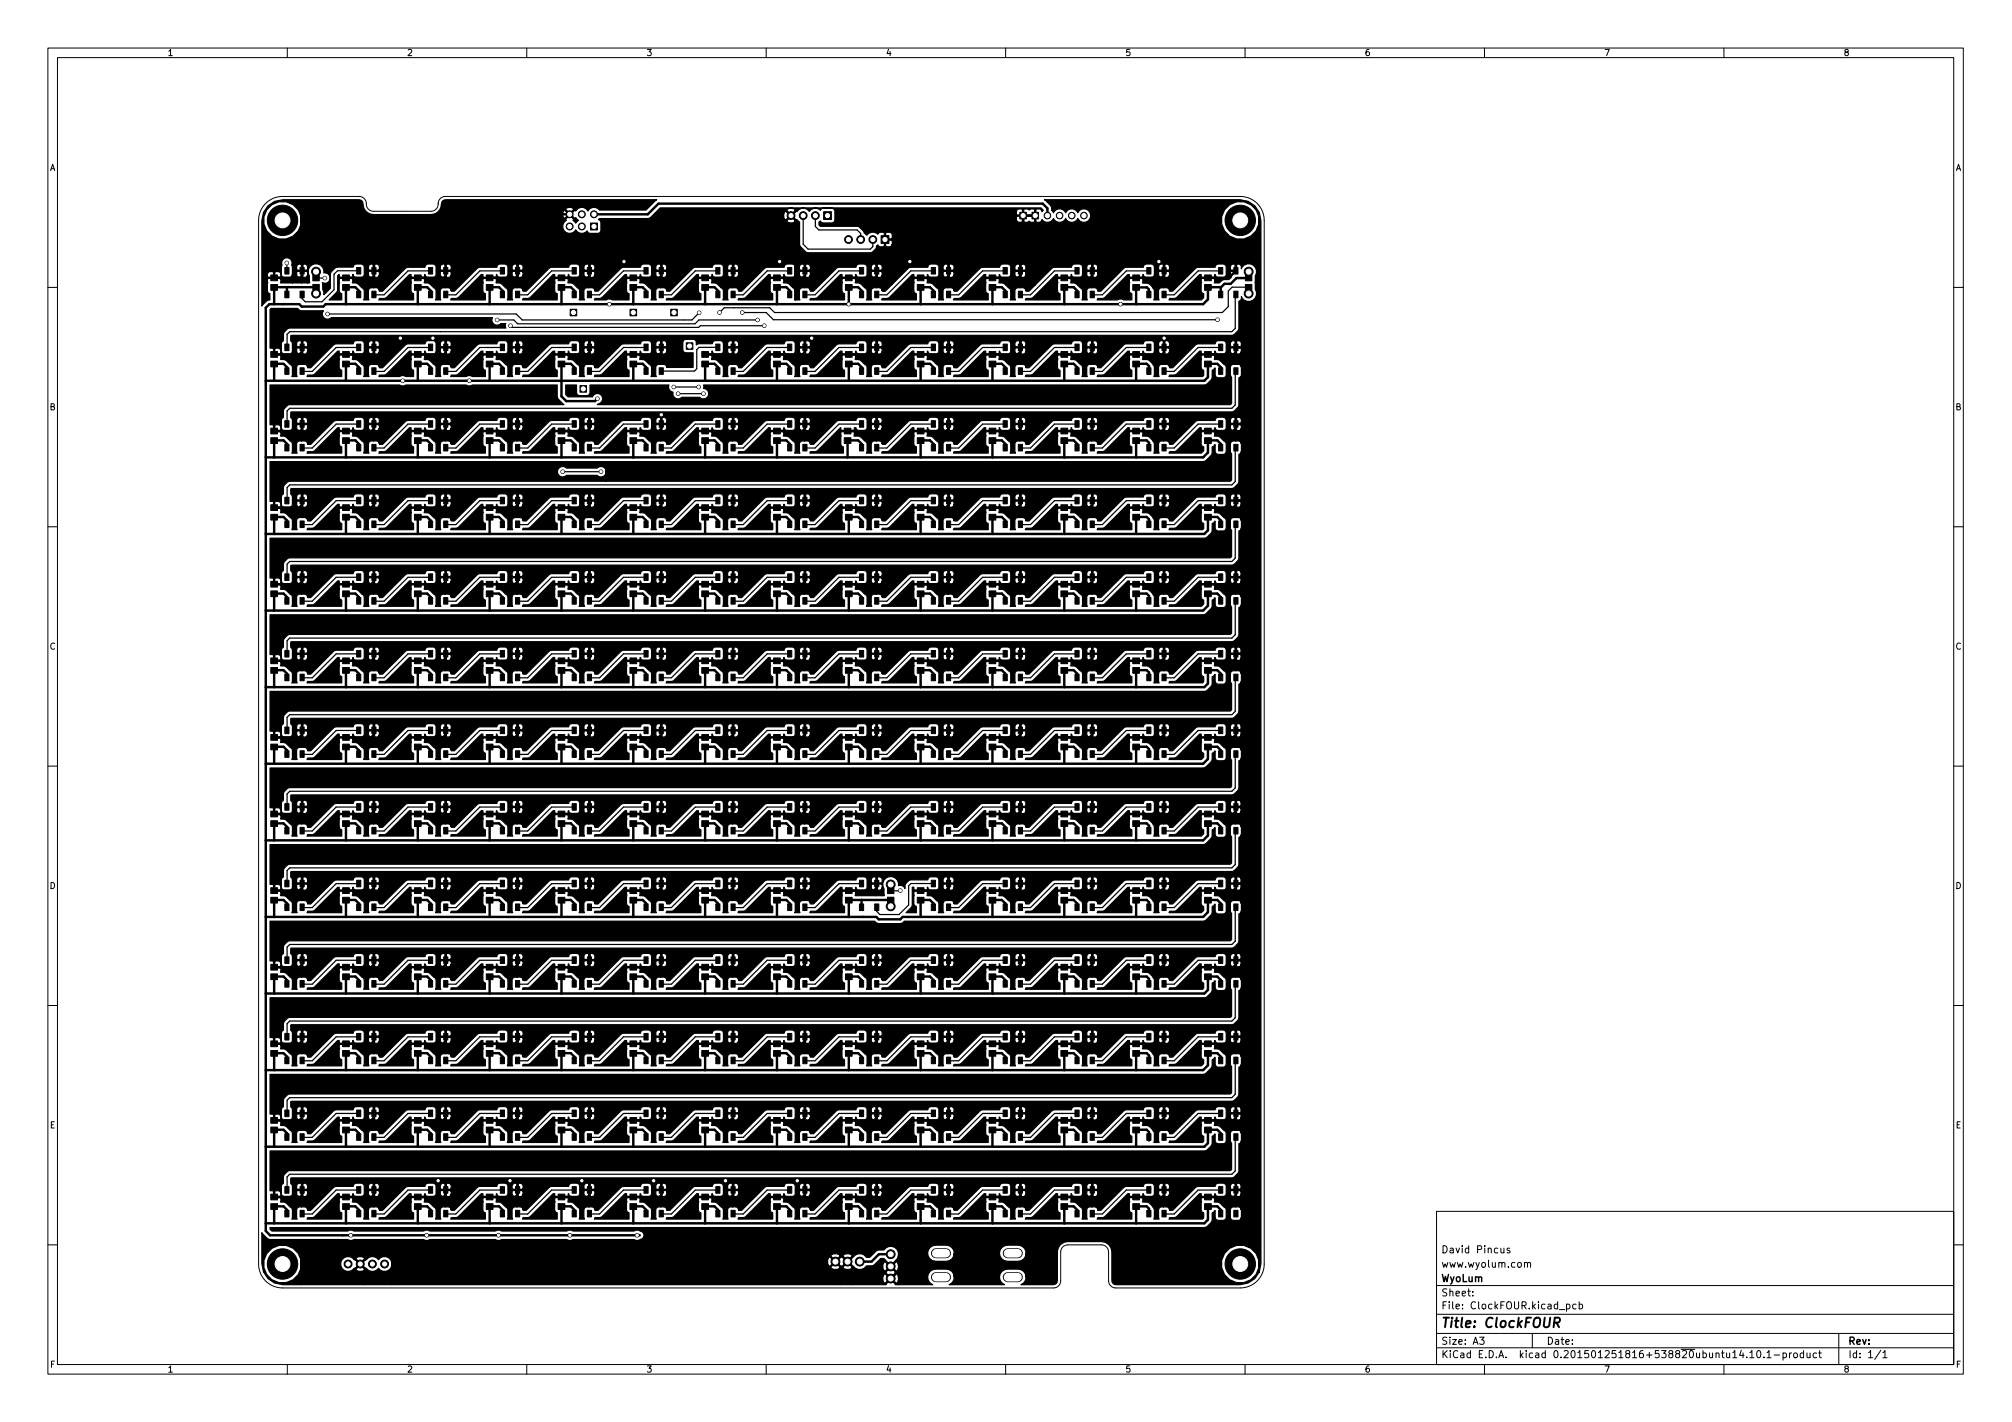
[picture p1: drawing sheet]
<svg xmlns="http://www.w3.org/2000/svg" width="420mm" height="297mm" viewBox="0 0 420 297" stroke-linecap="round" stroke-linejoin="round" font-family="sans-serif">
<defs><g id="words">
<text font-size="2.8" x="301" y="277.3">Title: ClockFOUR</text>
<g font-size="2.1">
<text x="301" y="261.8">David Pincus</text>
<text x="301" y="267.8">WyoLum</text>
<text x="301" y="264.8">www.wyolum.com</text>
<text x="301" y="273.5">File: ClockFOUR.kicad_pcb</text>
<text x="301" y="270.8">Sheet:</text>
<text x="301" y="280.9">Size: A3</text>
<text x="323" y="280.9">Date:</text>
<text x="386" y="280.9">Rev:</text>
<text x="301" y="283.7">KiCad E.D.A. kicad 0.201501251816+538820ubuntu14.10.1-product</text>
<text x="386" y="283.7">Id: 1/1</text>
</g>
<g font-size="1.8">
<text x="35" y="11.7">1</text>
<text x="85" y="11.7">2</text>
<text x="135" y="11.7">3</text>
<text x="185" y="11.7">4</text>
<text x="235" y="11.7">5</text>
<text x="285" y="11.7">6</text>
<text x="335" y="11.7">7</text>
<text x="385" y="11.7">8</text>
<text x="10.3" y="35.7">A</text>
<text x="408.3" y="35.7">A</text>
<text x="10.3" y="85.7">B</text>
<text x="408.3" y="85.7">B</text>
<text x="10.3" y="135.7">C</text>
<text x="408.3" y="135.7">C</text>
<text x="10.3" y="185.7">D</text>
<text x="408.3" y="185.7">D</text>
<text x="10.4" y="235.7">E</text>
<text x="408.4" y="235.7">E</text>
<text x="10.4" y="285.7">F</text>
<text x="35" y="286.7">1</text>
<text x="85" y="286.7">2</text>
<text x="135" y="286.7">3</text>
<text x="185" y="286.7">4</text>
<text x="235" y="286.7">5</text>
<text x="285" y="286.7">6</text>
<text x="335" y="286.7">7</text>
<text x="385" y="286.7">8</text>
<text x="408.4" y="285.7">F</text>
</g>
</g></defs>
<g fill="none" stroke="#000" stroke-width=".21">
<path d="M10 10h400v277h-400zM12 12h396v273h-396zM60 10v2M110 10v2M160 10v2M210 10v2M260 10v2M310 10v2M360 10v2M55.5 42.5a5 5 0 0 1 3.5-1.5h16a1.67 1.67 0 0 1 1.6 2l.4 .8 .9 .3h12.1a1.67 1.67 0 0 0 1.6-2l.4-.7 1-.4h166a5 5 0 0 1 5 5v218a5 5 0 0 1-5 5h-26a1.5 1.5 0 0 1-1.5-1.5v-6a1.5 1.5 0 0 0-1.5-1.5h-7a1.5 1.5 0 0 0-1.5 1.5v6a1.5 1.5 0 0 1-1.5 1.5h-161a5 5 0 0 1-5-5v-218a5 5 0 0 1 1.5-3.5zM10 60h2M408 60h2"/>
<path d="M10 110h2M408 110h2M10 160h2M408 160h2M10 210h2M408 210h2M300 253h108v32h-108zM10 260h2M300 278.5h108M300 274.5h108M300 268.5h108M307.6 270.6v.1"/>
<path d="M307.6 269.8v.1M309 279.3h.9l-.5 .6 .4 .1v.7l-.2 .1-.6-.1M313.4 260.7l.1 .9 .3 .1 .3-.1M314.1 260.7v1M315.3 260.8l-.4-.1-.2 .2 .1 .2 .5 .2v.3h-.6M318.3 263.9l.3-.2 .3 .1 .1 .9M318.3 263.7v1M319 263.9l.2-.2 .4 .1v.9M320 278.5v3M327.1 272.5l.5-.1 .2 .3-.1 .6h-.6M329.1 272.5l-.4-.1-.3 .3 .2 .6h.5M329.8 272.5l.4-.1 .3 .3-.2 .6h-.5"/>
<path d="M329.8 271.9v1.5M384 278.5v6.5M408 260h2M60 285v2M110 285v2M160 285v2M210 285v2M260 285v2M300 281.5h108M310 285v2M360 285v2M365.4 282.5l.4-.4v1.5"/>
<path d="M365.4 283.6h.9M367.1 282.2l.1-.1a.8 .8 0 0 1 .5 .8 .8 .8 0 0 1-.5 .7 1 1 0 0 1-.1-1.4zM368.3 283.5v.1M369 282.5l.4-.4v1.5M369 283.6h.8M370.5 283h1.1M372.3 282.7l.5-.1 .3 .3-.2 .6h-.6M372.3 282.6v1.5M373.7 282.6v1M374.1 282.6l-.4 .3M374.7 282.7l.4-.1 .2 .3v.4l-.2 .3-.4-.1-.1-.2zM376.6 282.7l-.4-.1-.3 .3 .2 .6h.5"/>
<path d="M376.6 282.1v1.5M377.3 282.6l.1 .9 .4 .1 .2-.1M378 282.6v1M379.3 282.7l-.4-.1-.3 .3 .2 .6h.5M379.8 282.6h.5M380 282.1v1.3l.3 .2M392.8 282l-1.3 2M393.2 282.5l.4-.4v1.5M393.2 283.6h.9"/>
</g>
<path d="M324.5 276.3h.8l.3-.2a.51 .51 0 0 0-.2-.9h-.7l-.3 2M325 276.3l.6 .9" fill="none" stroke="#000" stroke-width=".4"/>
<g fill="#000" stroke="#000" stroke-width=".21">
<path d="M56.6 57.4h1.4v1.2h-1.4zM59.5 55.9h.8v1.3h-.8zM62.7 55.9h.8v1.3h-.8zM65.3 59.4h1.4v1.2h-1.4zM65.3 57.5h1.4v1.2h-1.4zM71.6 57.4h1.4v1.2h-1.4zM74.5 55.9h.8v1.3h-.8zM77.7 55.9h.8v1.3h-.8zM86.5 57.4h1.5v1.2h-1.5zM89.5 55.9h.8v1.3h-.8zM92.7 55.9h.8v1.3h-.8zM101.5 57.4h1.5v1.2h-1.5z"/>
<path d="M104.5 55.9h.8v1.3h-.8zM107.7 55.9h.8v1.3h-.8zM116.5 57.4h1.4v1.2h-1.4zM119.5 55.9h.8v1.3h-.8zM122.7 55.9h.8v1.3h-.8zM123.3 46.6h1.5v1.4h-1.5zM131.5 57.4h1.4v1.2h-1.4zM134.5 55.9h.8v1.3h-.8zM137.7 55.9h.8v1.3h-.8zM146.6 57.4h1.3v1.2h-1.3zM149.5 55.9h.8v1.3h-.8zM152.7 55.9h.8v1.3h-.8z"/>
<path d="M161.6 57.4h1.3v1.2h-1.3zM164.5 55.9h.8v1.3h-.8zM167.7 55.9h.8v1.3h-.8zM172 44.2h1.6v1.7h-1.6zM176.6 57.4h1.4v1.2h-1.4zM179.5 55.9h.8v1.3h-.8zM182.7 55.9h.8v1.3h-.8zM184 49.2h1.6v1.7h-1.6zM191.6 57.4h1.4v1.2h-1.4zM194.5 55.9h.8v1.3h-.8zM197.7 55.9h.8v1.3h-.8zM206.5 57.4h1.5v1.2h-1.5z"/>
<path d="M209.5 55.9h.8v1.3h-.8zM213 44.3h1.3v1.4h-1.3zM212.7 55.9h.8v1.3h-.8zM215.5 44.3h1.4v1.4h-1.4zM221.5 57.4h1.5v1.2h-1.5zM224.5 55.9h.8v1.3h-.8zM227.7 55.9h.8v1.3h-.8zM236.5 57.4h1.4v1.2h-1.4zM239.5 55.9h.8v1.3h-.8zM242.7 55.9h.8v1.3h-.8zM251.5 57.4h1.4v1.2h-1.4zM254.5 55.9h.8v1.3h-.8z"/>
<path d="M257.7 55.9h.8v1.3h-.8zM260.1 57.5h1.3v1.2h-1.3zM56.6 73.4h1.4v1.2h-1.4zM56.6 75.4h1.4v1.2h-1.4zM56.6 59.4h1.4v1.2h-1.4zM59.5 71.9h.8v1.3h-.8zM59.5 76.8h.8v1.4h-.8zM59.5 60.8h.8v1.4h-.8zM62.7 71.9h.8v1.3h-.8zM62.7 76.8h.8v1.4h-.8zM62.7 60.8h.8v1.4h-.8zM71.6 73.4h1.4v1.2h-1.4z"/>
<path d="M71.6 75.4h1.4v1.2h-1.4zM71.6 59.4h1.4v1.2h-1.4zM74.5 71.9h.8v1.3h-.8zM74.5 76.8h.8v1.4h-.8zM74.5 60.8h.8v1.4h-.8zM77.7 71.9h.8v1.3h-.8zM77.7 76.8h.8v1.4h-.8zM77.7 60.8h.8v1.4h-.8zM86.5 73.4h1.5v1.2h-1.5zM86.5 75.4h1.5v1.2h-1.5zM86.5 59.4h1.5v1.2h-1.5zM89.5 71.9h.8v1.3h-.8z"/>
<path d="M89.5 76.8h.8v1.4h-.8zM89.5 60.8h.8v1.4h-.8zM92.7 71.9h.8v1.3h-.8zM92.7 76.8h.8v1.4h-.8zM92.7 60.8h.8v1.4h-.8zM101.5 73.4h1.5v1.2h-1.5zM101.5 75.4h1.5v1.2h-1.5zM101.5 59.4h1.5v1.2h-1.5zM104.5 71.9h.8v1.3h-.8zM104.5 76.8h.8v1.4h-.8zM104.5 60.8h.8v1.4h-.8zM107.7 71.9h.8v1.3h-.8z"/>
<path d="M107.7 76.8h.8v1.4h-.8zM107.7 60.8h.8v1.4h-.8zM116.5 73.4h1.4v1.2h-1.4zM116.5 75.4h1.4v1.2h-1.4zM116.5 59.4h1.4v1.2h-1.4zM119.1 64.6h1.3v1.4h-1.3zM119.5 71.9h.8v1.3h-.8zM119.5 76.8h.8v1.4h-.8zM119.5 60.8h.8v1.4h-.8zM122.7 71.9h.8v1.3h-.8zM122.7 76.8h.8v1.4h-.8zM122.7 60.8h.8v1.4h-.8z"/>
<path d="M131.6 64.6h1.3v1.4h-1.3zM131.5 73.4h1.4v1.2h-1.4zM131.5 75.4h1.4v1.2h-1.4zM131.5 59.4h1.4v1.2h-1.4zM134.5 71.9h.8v1.3h-.8zM134.5 76.8h.8v1.4h-.8zM134.5 60.8h.8v1.4h-.8zM137.7 71.9h.8v1.3h-.8zM137.7 76.8h.8v1.4h-.8zM137.7 60.8h.8v1.4h-.8zM140.1 64.6h1.3v1.4h-1.3zM143.3 71.6h1.4v1.4h-1.4z"/>
<path d="M146.6 73.4h1.3v1.2h-1.3zM146.6 75.4h1.3v1.2h-1.3zM146.6 59.4h1.3v1.2h-1.3zM149.5 71.9h.8v1.3h-.8zM149.5 76.8h.8v1.4h-.8zM149.5 60.8h.8v1.4h-.8zM152.7 71.9h.8v1.3h-.8zM152.7 76.8h.8v1.4h-.8zM152.7 60.8h.8v1.4h-.8zM161.6 73.4h1.3v1.2h-1.3zM161.6 75.4h1.3v1.2h-1.3zM161.6 59.4h1.3v1.2h-1.3z"/>
<path d="M164.5 71.9h.8v1.3h-.8zM164.5 76.8h.8v1.4h-.8zM164.5 60.8h.8v1.4h-.8zM167.7 71.9h.8v1.3h-.8zM167.7 76.8h.8v1.4h-.8zM167.7 60.8h.8v1.4h-.8zM176.6 73.4h1.4v1.2h-1.4zM176.6 75.4h1.4v1.2h-1.4zM176.6 59.4h1.4v1.2h-1.4zM179.5 71.9h.8v1.3h-.8zM179.5 76.8h.8v1.4h-.8zM179.5 60.8h.8v1.4h-.8z"/>
<path d="M182.7 71.9h.8v1.3h-.8zM182.7 76.8h.8v1.4h-.8zM182.7 60.8h.8v1.4h-.8zM191.6 73.4h1.4v1.2h-1.4zM191.6 75.4h1.4v1.2h-1.4zM191.6 59.4h1.4v1.2h-1.4zM194.5 71.9h.8v1.3h-.8zM194.5 76.8h.8v1.4h-.8zM194.5 60.8h.8v1.4h-.8zM197.7 71.9h.8v1.3h-.8zM197.7 76.8h.8v1.4h-.8zM197.7 60.8h.8v1.4h-.8z"/>
<path d="M206.5 73.4h1.5v1.2h-1.5zM206.5 75.4h1.5v1.2h-1.5zM206.5 59.4h1.5v1.2h-1.5zM209.5 71.9h.8v1.3h-.8zM209.5 76.8h.8v1.4h-.8zM209.5 60.8h.8v1.4h-.8zM212.7 71.9h.8v1.3h-.8zM212.7 76.8h.8v1.4h-.8zM212.7 60.8h.8v1.4h-.8zM221.5 73.4h1.5v1.2h-1.5zM221.5 75.4h1.5v1.2h-1.5zM221.5 59.4h1.5v1.2h-1.5z"/>
<path d="M224.5 71.9h.8v1.3h-.8zM224.5 76.8h.8v1.4h-.8zM224.5 60.8h.8v1.4h-.8zM227.7 71.9h.8v1.3h-.8zM227.7 76.8h.8v1.4h-.8zM227.7 60.8h.8v1.4h-.8zM236.5 73.4h1.4v1.2h-1.4zM236.5 75.4h1.4v1.2h-1.4zM236.5 59.4h1.4v1.2h-1.4zM239.5 71.9h.8v1.3h-.8zM239.5 76.8h.8v1.4h-.8zM239.5 60.8h.8v1.4h-.8z"/>
<path d="M242.7 71.9h.8v1.3h-.8zM242.7 76.8h.8v1.4h-.8zM242.7 60.8h.8v1.4h-.8zM251.5 73.4h1.4v1.2h-1.4zM251.5 75.4h1.4v1.2h-1.4zM251.5 59.4h1.4v1.2h-1.4zM254.5 71.9h.8v1.3h-.8zM254.5 76.8h.8v1.4h-.8zM254.5 60.8h.8v1.4h-.8zM257.7 71.9h.8v1.3h-.8zM257.7 76.8h.8v1.4h-.8zM257.7 60.8h.8v1.4h-.8z"/>
<path d="M260.1 59.4h1.3v1.2h-1.3zM56.6 89.4h1.4v1.2h-1.4zM56.6 91.4h1.4v1.2h-1.4zM59.5 87.9h.8v1.3h-.8zM59.5 92.8h.8v1.4h-.8zM62.7 87.9h.8v1.3h-.8zM62.7 92.8h.8v1.4h-.8zM71.6 89.4h1.4v1.2h-1.4zM71.6 91.4h1.4v1.2h-1.4zM74.5 87.9h.8v1.3h-.8zM74.5 92.8h.8v1.4h-.8zM77.7 87.9h.8v1.3h-.8z"/>
<path d="M77.7 92.8h.8v1.4h-.8zM86.5 89.4h1.5v1.2h-1.5zM86.5 91.4h1.5v1.2h-1.5zM89.5 87.9h.8v1.3h-.8zM89.5 92.8h.8v1.4h-.8zM92.7 87.9h.8v1.3h-.8zM92.7 92.8h.8v1.4h-.8zM101.5 89.4h1.5v1.2h-1.5zM101.5 91.4h1.5v1.2h-1.5zM104.5 87.9h.8v1.3h-.8zM104.5 92.8h.8v1.4h-.8zM107.7 87.9h.8v1.3h-.8z"/>
<path d="M107.7 92.8h.8v1.4h-.8zM116.5 89.4h1.4v1.2h-1.4zM116.5 91.4h1.4v1.2h-1.4zM119.5 87.9h.8v1.3h-.8zM119.5 92.8h.8v1.4h-.8zM121.1 80.5h1.4v1.4h-1.4zM122.7 87.9h.8v1.3h-.8zM122.7 92.8h.8v1.4h-.8zM131.5 89.4h1.4v1.2h-1.4zM131.5 91.4h1.4v1.2h-1.4zM134.5 87.9h.8v1.3h-.8zM134.5 92.8h.8v1.4h-.8z"/>
<path d="M137.7 87.9h.8v1.3h-.8zM137.7 92.8h.8v1.4h-.8zM146.6 89.4h1.3v1.2h-1.3zM146.6 91.4h1.3v1.2h-1.3zM149.5 87.9h.8v1.3h-.8zM149.5 92.8h.8v1.4h-.8zM152.7 87.9h.8v1.3h-.8zM152.7 92.8h.8v1.4h-.8zM161.6 89.4h1.3v1.2h-1.3zM161.6 91.4h1.3v1.2h-1.3zM164.5 87.9h.8v1.3h-.8zM164.5 92.8h.8v1.4h-.8z"/>
<path d="M167.7 87.9h.8v1.3h-.8zM167.7 92.8h.8v1.4h-.8zM176.3 89.4h1.4v1.2h-1.4zM176.3 91.4h1.4v1.2h-1.4zM179.5 87.9h.8v1.3h-.8zM179.5 92.8h.8v1.4h-.8zM182.7 87.9h.8v1.3h-.8zM182.7 92.8h.8v1.4h-.8zM191.6 89.4h1.4v1.2h-1.4zM191.6 91.4h1.4v1.2h-1.4zM194.5 87.9h.8v1.3h-.8zM194.5 92.8h.8v1.4h-.8z"/>
<path d="M197.7 87.9h.8v1.3h-.8zM197.7 92.8h.8v1.4h-.8zM206.5 89.4h1.5v1.2h-1.5zM206.5 91.4h1.5v1.2h-1.5zM209.5 87.9h.8v1.3h-.8zM209.5 92.8h.8v1.4h-.8zM212.7 87.9h.8v1.3h-.8zM212.7 92.8h.8v1.4h-.8zM221.5 89.4h1.5v1.2h-1.5zM221.5 91.4h1.5v1.2h-1.5zM224.5 87.9h.8v1.3h-.8zM224.5 92.8h.8v1.4h-.8z"/>
<path d="M227.7 87.9h.8v1.3h-.8zM227.7 92.8h.8v1.4h-.8zM236.5 89.4h1.4v1.2h-1.4zM236.5 91.4h1.4v1.2h-1.4zM239.5 87.9h.8v1.3h-.8zM239.5 92.8h.8v1.4h-.8zM242.7 87.9h.8v1.3h-.8zM242.7 92.8h.8v1.4h-.8zM251.5 89.4h1.4v1.2h-1.4zM251.5 91.4h1.4v1.2h-1.4zM254.5 87.9h.8v1.3h-.8zM254.5 92.8h.8v1.4h-.8z"/>
<path d="M257.7 87.9h.8v1.3h-.8zM257.7 92.8h.8v1.4h-.8zM56.6 105.4h1.4v1.2h-1.4zM56.6 107.4h1.4v1.2h-1.4zM59.5 119.9h.8v1.3h-.8zM59.5 103.9h.8v1.3h-.8zM59.5 108.8h.8v1.4h-.8zM62.7 119.9h.8v1.3h-.8zM62.7 103.9h.8v1.3h-.8zM62.7 108.8h.8v1.4h-.8zM71.6 105.4h1.4v1.2h-1.4zM71.6 107.4h1.4v1.2h-1.4z"/>
<path d="M74.5 119.9h.8v1.3h-.8zM74.5 103.9h.8v1.3h-.8zM74.5 108.8h.8v1.4h-.8zM77.7 119.9h.8v1.3h-.8zM77.7 103.9h.8v1.3h-.8zM77.7 108.8h.8v1.4h-.8zM86.5 105.4h1.5v1.2h-1.5zM86.5 107.4h1.5v1.2h-1.5zM89.5 119.9h.8v1.3h-.8zM89.5 103.9h.8v1.3h-.8zM89.5 108.8h.8v1.4h-.8zM92.7 119.9h.8v1.3h-.8z"/>
<path d="M92.7 103.9h.8v1.3h-.8zM92.7 108.8h.8v1.4h-.8zM101.5 105.4h1.5v1.2h-1.5zM101.5 107.4h1.5v1.2h-1.5zM104.5 119.9h.8v1.3h-.8zM104.5 103.9h.8v1.3h-.8zM104.5 108.8h.8v1.4h-.8zM107.7 119.9h.8v1.3h-.8zM107.7 103.9h.8v1.3h-.8zM107.7 108.8h.8v1.4h-.8zM116.5 105.4h1.4v1.2h-1.4zM116.5 107.4h1.4v1.2h-1.4z"/>
<path d="M119.5 119.9h.8v1.3h-.8zM119.5 103.9h.8v1.3h-.8zM119.5 108.8h.8v1.4h-.8zM122.7 119.9h.8v1.3h-.8zM122.7 103.9h.8v1.3h-.8zM122.7 108.8h.8v1.4h-.8zM131.5 105.4h1.4v1.2h-1.4zM131.5 107.4h1.4v1.2h-1.4zM134.5 119.9h.8v1.3h-.8zM134.5 103.9h.8v1.3h-.8zM134.5 108.8h.8v1.4h-.8zM137.7 119.9h.8v1.3h-.8z"/>
<path d="M137.7 103.9h.8v1.3h-.8zM137.7 108.8h.8v1.4h-.8zM146.6 105.4h1.3v1.2h-1.3zM146.6 107.4h1.3v1.2h-1.3zM149.5 119.9h.8v1.3h-.8zM149.5 103.9h.8v1.3h-.8zM149.5 108.8h.8v1.4h-.8zM152.7 119.9h.8v1.3h-.8zM152.7 103.9h.8v1.3h-.8zM152.7 108.8h.8v1.4h-.8zM161.6 105.4h1.3v1.2h-1.3zM161.6 107.4h1.3v1.2h-1.3z"/>
<path d="M164.5 119.9h.8v1.3h-.8zM164.5 103.9h.8v1.3h-.8zM164.5 108.8h.8v1.4h-.8zM167.7 119.9h.8v1.3h-.8zM167.7 103.9h.8v1.3h-.8zM167.7 108.8h.8v1.4h-.8zM176.6 105.4h1.4v1.2h-1.4zM176.6 107.4h1.4v1.2h-1.4zM179.5 119.9h.8v1.3h-.8zM179.5 103.9h.8v1.3h-.8zM179.5 108.8h.8v1.4h-.8zM182.7 119.9h.8v1.3h-.8z"/>
<path d="M182.7 103.9h.8v1.3h-.8zM182.7 108.8h.8v1.4h-.8zM191.6 105.4h1.4v1.2h-1.4zM191.6 107.4h1.4v1.2h-1.4zM194.5 119.9h.8v1.3h-.8zM194.5 103.9h.8v1.3h-.8zM194.5 108.8h.8v1.4h-.8zM197.7 119.9h.8v1.3h-.8zM197.7 103.9h.8v1.3h-.8zM197.7 108.8h.8v1.4h-.8zM206.5 105.4h1.5v1.2h-1.5zM206.5 107.4h1.5v1.2h-1.5z"/>
<path d="M209.5 119.9h.8v1.3h-.8zM209.5 103.9h.8v1.3h-.8zM209.5 108.8h.8v1.4h-.8zM212.7 119.9h.8v1.3h-.8zM212.7 103.9h.8v1.3h-.8zM212.7 108.8h.8v1.4h-.8zM221.5 105.4h1.5v1.2h-1.5zM221.5 107.4h1.5v1.2h-1.5zM224.5 119.9h.8v1.3h-.8zM224.5 103.9h.8v1.3h-.8zM224.5 108.8h.8v1.4h-.8zM227.7 119.9h.8v1.3h-.8z"/>
<path d="M227.7 103.9h.8v1.3h-.8zM227.7 108.8h.8v1.4h-.8zM236.5 105.4h1.4v1.2h-1.4zM236.5 107.4h1.4v1.2h-1.4zM239.5 119.9h.8v1.3h-.8zM239.5 103.9h.8v1.3h-.8zM239.5 108.8h.8v1.4h-.8zM242.7 119.9h.8v1.3h-.8zM242.7 103.9h.8v1.3h-.8zM242.7 108.8h.8v1.4h-.8zM251.5 105.4h1.4v1.2h-1.4zM251.5 107.4h1.4v1.2h-1.4z"/>
<path d="M254.5 119.9h.8v1.3h-.8zM254.5 103.9h.8v1.3h-.8zM254.5 108.8h.8v1.4h-.8zM257.7 119.9h.8v1.3h-.8zM257.7 103.9h.8v1.3h-.8zM257.7 108.8h.8v1.4h-.8zM56.6 137.4h1.4v1.2h-1.4zM56.6 121.4h1.4v1.2h-1.4zM56.6 123.4h1.4v1.2h-1.4zM59.5 135.9h.8v1.3h-.8zM59.5 124.8h.8v1.4h-.8zM62.7 135.9h.8v1.3h-.8z"/>
<path d="M62.7 124.8h.8v1.4h-.8zM71.6 137.4h1.4v1.2h-1.4zM71.6 121.4h1.4v1.2h-1.4zM71.6 123.4h1.4v1.2h-1.4zM74.5 135.9h.8v1.3h-.8zM74.5 124.8h.8v1.4h-.8zM77.7 135.9h.8v1.3h-.8zM77.7 124.8h.8v1.4h-.8zM86.5 137.4h1.5v1.2h-1.5zM86.5 121.4h1.5v1.2h-1.5zM86.5 123.4h1.5v1.2h-1.5zM89.5 135.9h.8v1.3h-.8z"/>
<path d="M89.5 124.8h.8v1.4h-.8zM92.7 135.9h.8v1.3h-.8zM92.7 124.8h.8v1.4h-.8zM101.5 137.4h1.5v1.2h-1.5zM101.5 121.4h1.5v1.2h-1.5zM101.5 123.4h1.5v1.2h-1.5zM104.5 135.9h.8v1.3h-.8zM104.5 124.8h.8v1.4h-.8zM107.7 135.9h.8v1.3h-.8zM107.7 124.8h.8v1.4h-.8zM116.5 137.4h1.4v1.2h-1.4zM116.5 121.4h1.4v1.2h-1.4z"/>
<path d="M116.5 123.4h1.4v1.2h-1.4zM119.5 135.9h.8v1.3h-.8zM119.5 124.8h.8v1.4h-.8zM122.7 135.9h.8v1.3h-.8zM122.7 124.8h.8v1.4h-.8zM131.5 137.4h1.4v1.2h-1.4zM131.5 121.4h1.4v1.2h-1.4zM131.5 123.4h1.4v1.2h-1.4zM134.5 135.9h.8v1.3h-.8zM134.5 124.8h.8v1.4h-.8zM137.7 135.9h.8v1.3h-.8zM137.7 124.8h.8v1.4h-.8z"/>
<path d="M146.6 137.4h1.3v1.2h-1.3zM146.6 121.4h1.3v1.2h-1.3zM146.6 123.4h1.3v1.2h-1.3zM149.5 135.9h.8v1.3h-.8zM149.5 124.8h.8v1.4h-.8zM152.7 135.9h.8v1.3h-.8zM152.7 124.8h.8v1.4h-.8zM161.6 137.4h1.3v1.2h-1.3zM161.6 121.4h1.3v1.2h-1.3zM161.6 123.4h1.3v1.2h-1.3zM164.5 135.9h.8v1.3h-.8zM164.5 124.8h.8v1.4h-.8z"/>
<path d="M167.7 135.9h.8v1.3h-.8zM167.7 124.8h.8v1.4h-.8zM176.6 137.4h1.4v1.2h-1.4zM176.6 121.4h1.4v1.2h-1.4zM176.6 123.4h1.4v1.2h-1.4zM179.5 135.9h.8v1.3h-.8zM179.5 124.8h.8v1.4h-.8zM182.7 135.9h.8v1.3h-.8zM182.7 124.8h.8v1.4h-.8zM191.6 137.4h1.4v1.2h-1.4zM191.6 121.4h1.4v1.2h-1.4zM191.6 123.4h1.4v1.2h-1.4z"/>
<path d="M194.5 135.9h.8v1.3h-.8zM194.5 124.8h.8v1.4h-.8zM197.7 135.9h.8v1.3h-.8zM197.7 124.8h.8v1.4h-.8zM206.5 137.4h1.5v1.2h-1.5zM206.5 121.4h1.5v1.2h-1.5zM206.5 123.4h1.5v1.2h-1.5zM209.5 135.9h.8v1.3h-.8zM209.5 124.8h.8v1.4h-.8zM212.7 135.9h.8v1.3h-.8zM212.7 124.8h.8v1.4h-.8zM221.5 137.4h1.5v1.2h-1.5z"/>
<path d="M221.5 121.4h1.5v1.2h-1.5zM221.5 123.4h1.5v1.2h-1.5zM224.5 135.9h.8v1.3h-.8zM224.5 124.8h.8v1.4h-.8zM227.7 135.9h.8v1.3h-.8zM227.7 124.8h.8v1.4h-.8zM236.5 137.4h1.4v1.2h-1.4zM236.5 121.4h1.4v1.2h-1.4zM236.5 123.4h1.4v1.2h-1.4zM239.5 135.9h.8v1.3h-.8zM239.5 124.8h.8v1.4h-.8zM242.7 135.9h.8v1.3h-.8z"/>
<path d="M242.7 124.8h.8v1.4h-.8zM251.5 137.4h1.4v1.2h-1.4zM251.5 121.4h1.4v1.2h-1.4zM251.5 123.4h1.4v1.2h-1.4zM254.5 135.9h.8v1.3h-.8zM254.5 124.8h.8v1.4h-.8zM257.7 135.9h.8v1.3h-.8zM257.7 124.8h.8v1.4h-.8zM56.6 153.4h1.4v1.2h-1.4zM56.6 155.4h1.4v1.2h-1.4zM56.6 139.4h1.4v1.2h-1.4zM59.5 151.9h.8v1.3h-.8z"/>
<path d="M59.5 156.8h.8v1.4h-.8zM59.5 140.8h.8v1.4h-.8zM62.7 151.9h.8v1.3h-.8zM62.7 156.8h.8v1.4h-.8zM62.7 140.8h.8v1.4h-.8zM71.6 153.4h1.4v1.2h-1.4zM71.6 155.4h1.4v1.2h-1.4zM71.6 139.4h1.4v1.2h-1.4zM74.5 151.9h.8v1.3h-.8zM74.5 156.8h.8v1.4h-.8zM74.5 140.8h.8v1.4h-.8zM77.7 151.9h.8v1.3h-.8z"/>
<path d="M77.7 156.8h.8v1.4h-.8zM77.7 140.8h.8v1.4h-.8zM86.5 153.4h1.5v1.2h-1.5zM86.5 155.4h1.5v1.2h-1.5zM86.5 139.4h1.5v1.2h-1.5zM89.5 151.9h.8v1.3h-.8zM89.5 156.8h.8v1.4h-.8zM89.5 140.8h.8v1.4h-.8zM92.7 151.9h.8v1.3h-.8zM92.7 156.8h.8v1.4h-.8zM92.7 140.8h.8v1.4h-.8zM101.5 153.4h1.5v1.2h-1.5z"/>
<path d="M101.5 155.4h1.5v1.2h-1.5zM101.5 139.4h1.5v1.2h-1.5zM104.5 151.9h.8v1.3h-.8zM104.5 156.8h.8v1.4h-.8zM104.5 140.8h.8v1.4h-.8zM107.7 151.9h.8v1.3h-.8zM107.7 156.8h.8v1.4h-.8zM107.7 140.8h.8v1.4h-.8zM116.5 153.4h1.4v1.2h-1.4zM116.5 155.4h1.4v1.2h-1.4zM116.5 139.4h1.4v1.2h-1.4zM119.5 151.9h.8v1.3h-.8z"/>
<path d="M119.5 156.8h.8v1.4h-.8zM119.5 140.8h.8v1.4h-.8zM122.7 151.9h.8v1.3h-.8zM122.7 156.8h.8v1.4h-.8zM122.7 140.8h.8v1.4h-.8zM131.5 153.4h1.4v1.2h-1.4zM131.5 155.4h1.4v1.2h-1.4zM131.5 139.4h1.4v1.2h-1.4zM134.5 151.9h.8v1.3h-.8zM134.5 156.8h.8v1.4h-.8zM134.5 140.8h.8v1.4h-.8zM137.7 151.9h.8v1.3h-.8z"/>
<path d="M137.7 156.8h.8v1.4h-.8zM137.7 140.8h.8v1.4h-.8zM146.6 153.4h1.3v1.2h-1.3zM146.6 155.4h1.3v1.2h-1.3zM146.6 139.4h1.3v1.2h-1.3zM149.5 151.9h.8v1.3h-.8zM149.5 156.8h.8v1.4h-.8zM149.5 140.8h.8v1.4h-.8zM152.7 151.9h.8v1.3h-.8zM152.7 156.8h.8v1.4h-.8zM152.7 140.8h.8v1.4h-.8zM161.6 153.4h1.3v1.2h-1.3z"/>
<path d="M161.6 155.4h1.3v1.2h-1.3zM161.6 139.4h1.3v1.2h-1.3zM164.5 151.9h.8v1.3h-.8zM164.5 156.8h.8v1.4h-.8zM164.5 140.8h.8v1.4h-.8zM167.7 151.9h.8v1.3h-.8zM167.7 156.8h.8v1.4h-.8zM167.7 140.8h.8v1.4h-.8zM176.6 153.4h1.4v1.2h-1.4zM176.6 155.4h1.4v1.2h-1.4zM176.6 139.4h1.4v1.2h-1.4zM179.5 151.9h.8v1.3h-.8z"/>
<path d="M179.5 156.8h.8v1.4h-.8zM179.5 140.8h.8v1.4h-.8zM182.7 151.9h.8v1.3h-.8zM182.7 156.8h.8v1.4h-.8zM182.7 140.8h.8v1.4h-.8zM191.6 153.4h1.4v1.2h-1.4zM191.6 155.4h1.4v1.2h-1.4zM191.6 139.4h1.4v1.2h-1.4zM194.5 151.9h.8v1.3h-.8zM194.5 156.8h.8v1.4h-.8zM194.5 140.8h.8v1.4h-.8zM197.7 151.9h.8v1.3h-.8z"/>
<path d="M197.7 156.8h.8v1.4h-.8zM197.7 140.8h.8v1.4h-.8zM206.5 153.4h1.5v1.2h-1.5zM206.5 155.4h1.5v1.2h-1.5zM206.5 139.4h1.5v1.2h-1.5zM209.5 151.9h.8v1.3h-.8zM209.5 156.8h.8v1.4h-.8zM209.5 140.8h.8v1.4h-.8zM212.7 151.9h.8v1.3h-.8zM212.7 156.8h.8v1.4h-.8zM212.7 140.8h.8v1.4h-.8zM221.5 153.4h1.5v1.2h-1.5z"/>
<path d="M221.5 155.4h1.5v1.2h-1.5zM221.5 139.4h1.5v1.2h-1.5zM224.5 151.9h.8v1.3h-.8zM224.5 156.8h.8v1.4h-.8zM224.5 140.8h.8v1.4h-.8zM227.7 151.9h.8v1.3h-.8zM227.7 156.8h.8v1.4h-.8zM227.7 140.8h.8v1.4h-.8zM236.5 153.4h1.4v1.2h-1.4zM236.5 155.4h1.4v1.2h-1.4zM236.5 139.4h1.4v1.2h-1.4zM239.5 151.9h.8v1.3h-.8z"/>
<path d="M239.5 156.8h.8v1.4h-.8zM239.5 140.8h.8v1.4h-.8zM242.7 151.9h.8v1.3h-.8zM242.7 156.8h.8v1.4h-.8zM242.7 140.8h.8v1.4h-.8zM251.5 153.4h1.4v1.2h-1.4zM251.5 155.4h1.4v1.2h-1.4zM251.5 139.4h1.4v1.2h-1.4zM254.5 151.9h.8v1.3h-.8zM254.5 156.8h.8v1.4h-.8zM254.5 140.8h.8v1.4h-.8zM257.7 151.9h.8v1.3h-.8z"/>
<path d="M257.7 156.8h.8v1.4h-.8zM257.7 140.8h.8v1.4h-.8zM56.6 169.4h1.4v1.2h-1.4zM56.6 171.4h1.4v1.2h-1.4zM59.5 167.9h.8v1.3h-.8zM59.5 172.8h.8v1.4h-.8zM62.7 167.9h.8v1.3h-.8zM62.7 172.8h.8v1.4h-.8zM71.6 169.4h1.4v1.2h-1.4zM71.6 171.4h1.4v1.2h-1.4zM74.5 167.9h.8v1.3h-.8zM74.5 172.8h.8v1.4h-.8z"/>
<path d="M77.7 167.9h.8v1.3h-.8zM77.7 172.8h.8v1.4h-.8zM86.5 169.4h1.5v1.2h-1.5zM86.5 171.4h1.5v1.2h-1.5zM89.5 167.9h.8v1.3h-.8zM89.5 172.8h.8v1.4h-.8zM92.7 167.9h.8v1.3h-.8zM92.7 172.8h.8v1.4h-.8zM101.5 169.4h1.5v1.2h-1.5zM101.5 171.4h1.5v1.2h-1.5zM104.5 167.9h.8v1.3h-.8zM104.5 172.8h.8v1.4h-.8z"/>
<path d="M107.7 167.9h.8v1.3h-.8zM107.7 172.8h.8v1.4h-.8zM116.5 169.4h1.4v1.2h-1.4zM116.5 171.4h1.4v1.2h-1.4zM119.5 167.9h.8v1.3h-.8zM119.5 172.8h.8v1.4h-.8zM122.7 167.9h.8v1.3h-.8zM122.7 172.8h.8v1.4h-.8zM131.5 169.4h1.4v1.2h-1.4zM131.5 171.4h1.4v1.2h-1.4zM134.5 167.9h.8v1.3h-.8zM134.5 172.8h.8v1.4h-.8z"/>
<path d="M137.7 167.9h.8v1.3h-.8zM137.7 172.8h.8v1.4h-.8zM146.6 169.4h1.3v1.2h-1.3zM146.6 171.4h1.3v1.2h-1.3zM149.5 167.9h.8v1.3h-.8zM149.5 172.8h.8v1.4h-.8zM152.7 167.9h.8v1.3h-.8zM152.7 172.8h.8v1.4h-.8zM161.6 169.4h1.3v1.2h-1.3zM161.6 171.4h1.3v1.2h-1.3zM164.5 167.9h.8v1.3h-.8zM164.5 172.8h.8v1.4h-.8z"/>
<path d="M167.7 167.9h.8v1.3h-.8zM167.7 172.8h.8v1.4h-.8zM176.6 169.4h1.4v1.2h-1.4zM176.6 171.4h1.4v1.2h-1.4zM179.5 167.9h.8v1.3h-.8zM179.5 172.8h.8v1.4h-.8zM182.7 167.9h.8v1.3h-.8zM182.7 172.8h.8v1.4h-.8zM191.6 169.4h1.4v1.2h-1.4zM191.6 171.4h1.4v1.2h-1.4zM194.5 167.9h.8v1.3h-.8zM194.5 172.8h.8v1.4h-.8z"/>
<path d="M197.7 167.9h.8v1.3h-.8zM197.7 172.8h.8v1.4h-.8zM206.5 169.4h1.5v1.2h-1.5zM206.5 171.4h1.5v1.2h-1.5zM209.5 167.9h.8v1.3h-.8zM209.5 172.8h.8v1.4h-.8zM212.7 167.9h.8v1.3h-.8zM212.7 172.8h.8v1.4h-.8zM221.5 169.4h1.5v1.2h-1.5zM221.5 171.4h1.5v1.2h-1.5zM224.5 167.9h.8v1.3h-.8zM224.5 172.8h.8v1.4h-.8z"/>
<path d="M227.7 167.9h.8v1.3h-.8zM227.7 172.8h.8v1.4h-.8zM236.5 169.4h1.4v1.2h-1.4zM236.5 171.4h1.4v1.2h-1.4zM239.5 167.9h.8v1.3h-.8zM239.5 172.8h.8v1.4h-.8zM242.7 167.9h.8v1.3h-.8zM242.7 172.8h.8v1.4h-.8zM251.5 169.4h1.4v1.2h-1.4zM251.5 171.4h1.4v1.2h-1.4zM254.5 167.9h.8v1.3h-.8zM254.5 172.8h.8v1.4h-.8z"/>
<path d="M257.7 167.9h.8v1.3h-.8zM257.7 172.8h.8v1.4h-.8zM56.6 185.4h1.4v1.2h-1.4zM56.6 187.4h1.4v1.2h-1.4zM59.5 199.9h.8v1.3h-.8zM59.5 183.9h.8v1.3h-.8zM59.5 188.8h.8v1.4h-.8zM62.7 199.9h.8v1.3h-.8zM62.7 183.9h.8v1.3h-.8zM62.7 188.8h.8v1.4h-.8zM71.6 185.4h1.4v1.2h-1.4zM71.6 187.4h1.4v1.2h-1.4z"/>
<path d="M74.5 199.9h.8v1.3h-.8zM74.5 183.9h.8v1.3h-.8zM74.5 188.8h.8v1.4h-.8zM77.7 199.9h.8v1.3h-.8zM77.7 183.9h.8v1.3h-.8zM77.7 188.8h.8v1.4h-.8zM86.5 185.4h1.5v1.2h-1.5zM86.5 187.4h1.5v1.2h-1.5zM89.5 199.9h.8v1.3h-.8zM89.5 183.9h.8v1.3h-.8zM89.5 188.8h.8v1.4h-.8zM92.7 199.9h.8v1.3h-.8z"/>
<path d="M92.7 183.9h.8v1.3h-.8zM92.7 188.8h.8v1.4h-.8zM101.5 185.4h1.5v1.2h-1.5zM101.5 187.4h1.5v1.2h-1.5zM104.5 199.9h.8v1.3h-.8zM104.5 183.9h.8v1.3h-.8zM104.5 188.8h.8v1.4h-.8zM107.7 199.9h.8v1.3h-.8zM107.7 183.9h.8v1.3h-.8zM107.7 188.8h.8v1.4h-.8zM116.5 185.4h1.4v1.2h-1.4zM116.5 187.4h1.4v1.2h-1.4z"/>
<path d="M119.5 199.9h.8v1.3h-.8zM119.5 183.9h.8v1.3h-.8zM119.5 188.8h.8v1.4h-.8zM122.7 199.9h.8v1.3h-.8zM122.7 183.9h.8v1.3h-.8zM122.7 188.8h.8v1.4h-.8zM131.5 185.4h1.4v1.2h-1.4zM131.5 187.4h1.4v1.2h-1.4zM134.5 199.9h.8v1.3h-.8zM134.5 183.9h.8v1.3h-.8zM134.5 188.8h.8v1.4h-.8zM137.7 199.9h.8v1.3h-.8z"/>
<path d="M137.7 183.9h.8v1.3h-.8zM137.7 188.8h.8v1.4h-.8zM146.6 185.4h1.3v1.2h-1.3zM146.6 187.4h1.3v1.2h-1.3zM149.5 199.9h.8v1.3h-.8zM149.5 183.9h.8v1.3h-.8zM149.5 188.8h.8v1.4h-.8zM152.7 199.9h.8v1.3h-.8zM152.7 183.9h.8v1.3h-.8zM152.7 188.8h.8v1.4h-.8zM161.6 185.4h1.3v1.2h-1.3zM161.6 187.4h1.3v1.2h-1.3z"/>
<path d="M164.5 199.9h.8v1.3h-.8zM164.5 183.9h.8v1.3h-.8zM164.5 188.8h.8v1.4h-.8zM167.7 199.9h.8v1.3h-.8zM167.7 183.9h.8v1.3h-.8zM167.7 188.8h.8v1.4h-.8zM176.6 185.4h1.4v1.2h-1.4zM176.6 187.4h1.4v1.2h-1.4zM179.5 199.9h.8v1.3h-.8zM179.5 183.9h.8v1.3h-.8zM179.5 188.8h.8v1.4h-.8zM182.7 199.9h.8v1.3h-.8z"/>
<path d="M182.7 183.9h.8v1.3h-.8zM182.7 188.8h.8v1.4h-.8zM185.3 187.4h1.4v1.2h-1.4zM185.3 185.5h1.4v1.2h-1.4zM191.6 185.4h1.4v1.2h-1.4zM191.6 187.4h1.4v1.2h-1.4zM194.5 199.9h.8v1.3h-.8zM194.5 183.9h.8v1.3h-.8zM194.5 188.8h.8v1.4h-.8zM197.7 199.9h.8v1.3h-.8zM197.7 183.9h.8v1.3h-.8zM197.7 188.8h.8v1.4h-.8z"/>
<path d="M206.5 185.4h1.5v1.2h-1.5zM206.5 187.4h1.5v1.2h-1.5zM209.5 199.9h.8v1.3h-.8zM209.5 183.9h.8v1.3h-.8zM209.5 188.8h.8v1.4h-.8zM212.7 199.9h.8v1.3h-.8zM212.7 183.9h.8v1.3h-.8zM212.7 188.8h.8v1.4h-.8zM221.5 185.4h1.5v1.2h-1.5zM221.5 187.4h1.5v1.2h-1.5zM224.5 199.9h.8v1.3h-.8zM224.5 183.9h.8v1.3h-.8z"/>
<path d="M224.5 188.8h.8v1.4h-.8zM227.7 199.9h.8v1.3h-.8zM227.7 183.9h.8v1.3h-.8zM227.7 188.8h.8v1.4h-.8zM236.5 185.4h1.4v1.2h-1.4zM236.5 187.4h1.4v1.2h-1.4zM239.5 199.9h.8v1.3h-.8zM239.5 183.9h.8v1.3h-.8zM239.5 188.8h.8v1.4h-.8zM242.7 199.9h.8v1.3h-.8zM242.7 183.9h.8v1.3h-.8zM242.7 188.8h.8v1.4h-.8z"/>
<path d="M251.5 185.4h1.4v1.2h-1.4zM251.5 187.4h1.4v1.2h-1.4zM254.5 199.9h.8v1.3h-.8zM254.5 183.9h.8v1.3h-.8zM254.5 188.8h.8v1.4h-.8zM257.7 199.9h.8v1.3h-.8zM257.7 183.9h.8v1.3h-.8zM257.7 188.8h.8v1.4h-.8zM56.6 217.4h1.4v1.2h-1.4zM56.6 201.4h1.4v1.2h-1.4zM56.6 203.4h1.4v1.2h-1.4zM59.5 215.9h.8v1.3h-.8z"/>
<path d="M59.5 204.8h.8v1.4h-.8zM62.7 215.9h.8v1.3h-.8zM62.7 204.8h.8v1.4h-.8zM71.6 217.4h1.4v1.2h-1.4zM71.6 201.4h1.4v1.2h-1.4zM71.6 203.4h1.4v1.2h-1.4zM74.5 215.9h.8v1.3h-.8zM74.5 204.8h.8v1.4h-.8zM77.7 215.9h.8v1.3h-.8zM77.7 204.8h.8v1.4h-.8zM86.5 217.4h1.5v1.2h-1.5zM86.5 201.4h1.5v1.2h-1.5z"/>
<path d="M86.5 203.4h1.5v1.2h-1.5zM89.5 215.9h.8v1.3h-.8zM89.5 204.8h.8v1.4h-.8zM92.7 215.9h.8v1.3h-.8zM92.7 204.8h.8v1.4h-.8zM101.5 217.4h1.5v1.2h-1.5zM101.5 201.4h1.5v1.2h-1.5zM101.5 203.4h1.5v1.2h-1.5zM104.5 215.9h.8v1.3h-.8zM104.5 204.8h.8v1.4h-.8zM107.7 215.9h.8v1.3h-.8zM107.7 204.8h.8v1.4h-.8z"/>
<path d="M116.5 217.4h1.4v1.2h-1.4zM116.5 201.4h1.4v1.2h-1.4zM116.5 203.4h1.4v1.2h-1.4zM119.5 215.9h.8v1.3h-.8zM119.5 204.8h.8v1.4h-.8zM122.7 215.9h.8v1.3h-.8zM122.7 204.8h.8v1.4h-.8zM131.5 217.4h1.4v1.2h-1.4zM131.5 201.4h1.4v1.2h-1.4zM131.5 203.4h1.4v1.2h-1.4zM134.5 215.9h.8v1.3h-.8zM134.5 204.8h.8v1.4h-.8z"/>
<path d="M137.7 215.9h.8v1.3h-.8zM137.7 204.8h.8v1.4h-.8zM146.6 217.4h1.3v1.2h-1.3zM146.6 201.4h1.3v1.2h-1.3zM146.6 203.4h1.3v1.2h-1.3zM149.5 215.9h.8v1.3h-.8zM149.5 204.8h.8v1.4h-.8zM152.7 215.9h.8v1.3h-.8zM152.7 204.8h.8v1.4h-.8zM161.6 217.4h1.3v1.2h-1.3zM161.6 201.4h1.3v1.2h-1.3zM161.6 203.4h1.3v1.2h-1.3z"/>
<path d="M164.5 215.9h.8v1.3h-.8zM164.5 204.8h.8v1.4h-.8zM167.7 215.9h.8v1.3h-.8zM167.7 204.8h.8v1.4h-.8zM176.6 217.4h1.4v1.2h-1.4zM176.6 201.4h1.4v1.2h-1.4zM176.6 203.4h1.4v1.2h-1.4zM179.5 215.9h.8v1.3h-.8zM179.5 204.8h.8v1.4h-.8zM182.7 215.9h.8v1.3h-.8zM182.7 204.8h.8v1.4h-.8zM191.6 217.4h1.4v1.2h-1.4z"/>
<path d="M191.6 201.4h1.4v1.2h-1.4zM191.6 203.4h1.4v1.2h-1.4zM194.5 215.9h.8v1.3h-.8zM194.5 204.8h.8v1.4h-.8zM197.7 215.9h.8v1.3h-.8zM197.7 204.8h.8v1.4h-.8zM206.5 217.4h1.5v1.2h-1.5zM206.5 201.4h1.5v1.2h-1.5zM206.5 203.4h1.5v1.2h-1.5zM209.5 215.9h.8v1.3h-.8zM209.5 204.8h.8v1.4h-.8zM212.7 215.9h.8v1.3h-.8z"/>
<path d="M212.7 204.8h.8v1.4h-.8zM221.5 217.4h1.5v1.2h-1.5zM221.5 201.4h1.5v1.2h-1.5zM221.5 203.4h1.5v1.2h-1.5zM224.5 215.9h.8v1.3h-.8zM224.5 204.8h.8v1.4h-.8zM227.7 215.9h.8v1.3h-.8zM227.7 204.8h.8v1.4h-.8zM236.5 217.4h1.4v1.2h-1.4zM236.5 201.4h1.4v1.2h-1.4zM236.5 203.4h1.4v1.2h-1.4zM239.5 215.9h.8v1.3h-.8z"/>
<path d="M239.5 204.8h.8v1.4h-.8zM242.7 215.9h.8v1.3h-.8zM242.7 204.8h.8v1.4h-.8zM251.5 217.4h1.4v1.2h-1.4zM251.5 201.4h1.4v1.2h-1.4zM251.5 203.4h1.4v1.2h-1.4zM254.5 215.9h.8v1.3h-.8zM254.5 204.8h.8v1.4h-.8zM257.7 215.9h.8v1.3h-.8zM257.7 204.8h.8v1.4h-.8zM56.6 233.4h1.4v1.2h-1.4zM56.6 235.4h1.4v1.2h-1.4z"/>
<path d="M56.6 219.4h1.4v1.2h-1.4zM59.5 231.9h.8v1.3h-.8zM59.5 236.8h.8v1.4h-.8zM59.5 220.8h.8v1.4h-.8zM62.7 231.9h.8v1.3h-.8zM62.7 236.8h.8v1.4h-.8zM62.7 220.8h.8v1.4h-.8zM71.6 233.4h1.4v1.2h-1.4zM71.6 235.4h1.4v1.2h-1.4zM71.6 219.4h1.4v1.2h-1.4zM74.5 231.9h.8v1.3h-.8zM74.5 236.8h.8v1.4h-.8z"/>
<path d="M74.5 220.8h.8v1.4h-.8zM77.7 231.9h.8v1.3h-.8zM77.7 236.8h.8v1.4h-.8zM77.7 220.8h.8v1.4h-.8zM86.5 233.4h1.5v1.2h-1.5zM86.5 235.4h1.5v1.2h-1.5zM86.5 219.4h1.5v1.2h-1.5zM89.5 231.9h.8v1.3h-.8zM89.5 236.8h.8v1.4h-.8zM89.5 220.8h.8v1.4h-.8zM92.7 231.9h.8v1.3h-.8zM92.7 236.8h.8v1.4h-.8z"/>
<path d="M92.7 220.8h.8v1.4h-.8zM101.5 233.4h1.5v1.2h-1.5zM101.5 235.4h1.5v1.2h-1.5zM101.5 219.4h1.5v1.2h-1.5zM104.5 231.9h.8v1.3h-.8zM104.5 236.8h.8v1.4h-.8zM104.5 220.8h.8v1.4h-.8zM107.7 231.9h.8v1.3h-.8zM107.7 236.8h.8v1.4h-.8zM107.7 220.8h.8v1.4h-.8zM116.5 233.4h1.4v1.2h-1.4zM116.5 235.4h1.4v1.2h-1.4z"/>
<path d="M116.5 219.4h1.4v1.2h-1.4zM119.5 231.9h.8v1.3h-.8zM119.5 236.8h.8v1.4h-.8zM119.5 220.8h.8v1.4h-.8zM122.7 231.9h.8v1.3h-.8zM122.7 236.8h.8v1.4h-.8zM122.7 220.8h.8v1.4h-.8zM131.5 233.4h1.4v1.2h-1.4zM131.5 235.4h1.4v1.2h-1.4zM131.5 219.4h1.4v1.2h-1.4zM134.5 231.9h.8v1.3h-.8zM134.5 236.8h.8v1.4h-.8z"/>
<path d="M134.5 220.8h.8v1.4h-.8zM137.7 231.9h.8v1.3h-.8zM137.7 236.8h.8v1.4h-.8zM137.7 220.8h.8v1.4h-.8zM146.6 233.4h1.3v1.2h-1.3zM146.6 235.4h1.3v1.2h-1.3zM146.6 219.4h1.3v1.2h-1.3zM149.5 231.9h.8v1.3h-.8zM149.5 236.8h.8v1.4h-.8zM149.5 220.8h.8v1.4h-.8zM152.7 231.9h.8v1.3h-.8zM152.7 236.8h.8v1.4h-.8z"/>
<path d="M152.7 220.8h.8v1.4h-.8zM161.6 233.4h1.3v1.2h-1.3zM161.6 235.4h1.3v1.2h-1.3zM161.6 219.4h1.3v1.2h-1.3zM164.5 231.9h.8v1.3h-.8zM164.5 236.8h.8v1.4h-.8zM164.5 220.8h.8v1.4h-.8zM167.7 231.9h.8v1.3h-.8zM167.7 236.8h.8v1.4h-.8zM167.7 220.8h.8v1.4h-.8zM176.6 233.4h1.4v1.2h-1.4zM176.6 235.4h1.4v1.2h-1.4z"/>
<path d="M176.6 219.4h1.4v1.2h-1.4zM179.5 231.9h.8v1.3h-.8zM179.5 236.8h.8v1.4h-.8zM179.5 220.8h.8v1.4h-.8zM182.7 231.9h.8v1.3h-.8zM182.7 236.8h.8v1.4h-.8zM182.7 220.8h.8v1.4h-.8zM191.6 233.4h1.4v1.2h-1.4zM191.6 235.4h1.4v1.2h-1.4zM191.6 219.4h1.4v1.2h-1.4zM194.5 231.9h.8v1.3h-.8zM194.5 236.8h.8v1.4h-.8z"/>
<path d="M194.5 220.8h.8v1.4h-.8zM197.7 231.9h.8v1.3h-.8zM197.7 236.8h.8v1.4h-.8zM197.7 220.8h.8v1.4h-.8zM206.5 233.4h1.5v1.2h-1.5zM206.5 235.4h1.5v1.2h-1.5zM206.5 219.4h1.5v1.2h-1.5zM209.5 231.9h.8v1.3h-.8zM209.5 236.8h.8v1.4h-.8zM209.5 220.8h.8v1.4h-.8zM212.7 231.9h.8v1.3h-.8zM212.7 236.8h.8v1.4h-.8z"/>
<path d="M212.7 220.8h.8v1.4h-.8zM221.5 233.4h1.5v1.2h-1.5zM221.5 235.4h1.5v1.2h-1.5zM221.5 219.4h1.5v1.2h-1.5zM224.5 231.9h.8v1.3h-.8zM224.5 236.8h.8v1.4h-.8zM224.5 220.8h.8v1.4h-.8zM227.7 231.9h.8v1.3h-.8zM227.7 236.8h.8v1.4h-.8zM227.7 220.8h.8v1.4h-.8zM236.5 233.4h1.4v1.2h-1.4zM236.5 235.4h1.4v1.2h-1.4z"/>
<path d="M236.5 219.4h1.4v1.2h-1.4zM239.5 231.9h.8v1.3h-.8zM239.5 236.8h.8v1.4h-.8zM239.5 220.8h.8v1.4h-.8zM242.7 231.9h.8v1.3h-.8zM242.7 236.8h.8v1.4h-.8zM242.7 220.8h.8v1.4h-.8zM251.5 233.4h1.4v1.2h-1.4zM251.5 235.4h1.4v1.2h-1.4zM251.5 219.4h1.4v1.2h-1.4zM254.5 231.9h.8v1.3h-.8zM254.5 236.8h.8v1.4h-.8z"/>
<path d="M254.5 220.8h.8v1.4h-.8zM257.7 231.9h.8v1.3h-.8zM257.7 236.8h.8v1.4h-.8zM257.7 220.8h.8v1.4h-.8zM56.6 249.4h1.4v1.2h-1.4zM56.6 251.4h1.4v1.2h-1.4zM59.5 247.9h.8v1.3h-.8zM59.5 252.8h.8v1.4h-.8zM62.7 247.9h.8v1.3h-.8zM62.7 252.8h.8v1.4h-.8zM71.6 249.4h1.4v1.2h-1.4zM71.6 251.4h1.4v1.2h-1.4z"/>
<path d="M74.5 247.9h.8v1.3h-.8zM74.5 252.8h.8v1.4h-.8zM77.7 247.9h.8v1.3h-.8zM77.7 252.8h.8v1.4h-.8zM86.5 249.4h1.5v1.2h-1.5zM86.5 251.4h1.5v1.2h-1.5zM89.5 247.9h.8v1.3h-.8zM89.5 252.8h.8v1.4h-.8zM92.7 247.9h.8v1.3h-.8zM92.7 252.8h.8v1.4h-.8zM101.5 249.4h1.5v1.2h-1.5zM101.5 251.4h1.5v1.2h-1.5z"/>
<path d="M104.5 247.9h.8v1.3h-.8zM104.5 252.8h.8v1.4h-.8zM107.7 247.9h.8v1.3h-.8zM107.7 252.8h.8v1.4h-.8zM116.5 249.4h1.4v1.2h-1.4zM116.5 251.4h1.4v1.2h-1.4zM119.5 247.9h.8v1.3h-.8zM119.5 252.8h.8v1.4h-.8zM122.7 247.9h.8v1.3h-.8zM122.7 252.8h.8v1.4h-.8zM131.5 249.4h1.4v1.2h-1.4zM131.5 251.4h1.4v1.2h-1.4z"/>
<path d="M134.5 247.9h.8v1.3h-.8zM134.5 252.8h.8v1.4h-.8zM137.7 247.9h.8v1.3h-.8zM137.7 252.8h.8v1.4h-.8zM146.6 249.4h1.3v1.2h-1.3zM146.6 251.4h1.3v1.2h-1.3zM149.5 247.9h.8v1.3h-.8zM149.5 252.8h.8v1.4h-.8zM152.7 247.9h.8v1.3h-.8zM152.7 252.8h.8v1.4h-.8zM161.6 249.4h1.3v1.2h-1.3zM161.6 251.4h1.3v1.2h-1.3z"/>
<path d="M164.5 247.9h.8v1.3h-.8zM164.5 252.8h.8v1.4h-.8zM167.7 247.9h.8v1.3h-.8zM167.7 252.8h.8v1.4h-.8zM176.6 249.4h1.4v1.2h-1.4zM176.6 251.4h1.4v1.2h-1.4zM179.5 247.9h.8v1.3h-.8zM179.5 252.8h.8v1.4h-.8zM182.7 247.9h.8v1.3h-.8zM182.7 252.8h.8v1.4h-.8zM191.6 249.4h1.4v1.2h-1.4zM191.6 251.4h1.4v1.2h-1.4z"/>
<path d="M194.5 247.9h.8v1.3h-.8zM194.5 252.8h.8v1.4h-.8zM197.7 247.9h.8v1.3h-.8zM197.7 252.8h.8v1.4h-.8zM206.5 249.4h1.5v1.2h-1.5zM206.5 251.4h1.5v1.2h-1.5zM209.5 247.9h.8v1.3h-.8zM209.5 252.8h.8v1.4h-.8zM212.7 247.9h.8v1.3h-.8zM212.7 252.8h.8v1.4h-.8zM221.5 249.4h1.5v1.2h-1.5zM221.5 251.4h1.5v1.2h-1.5z"/>
<path d="M224.5 247.9h.8v1.3h-.8zM224.5 252.8h.8v1.4h-.8zM227.7 247.9h.8v1.3h-.8zM227.7 252.8h.8v1.4h-.8zM236.5 249.4h1.4v1.2h-1.4zM236.5 251.4h1.4v1.2h-1.4zM239.5 247.9h.8v1.3h-.8zM239.5 252.8h.8v1.4h-.8zM242.7 247.9h.8v1.3h-.8zM242.7 252.8h.8v1.4h-.8zM251.5 249.4h1.4v1.2h-1.4zM251.5 251.4h1.4v1.2h-1.4z"/>
<path d="M254.5 247.9h.8v1.3h-.8zM254.5 252.8h.8v1.4h-.8zM257.7 247.9h.8v1.3h-.8zM257.7 252.8h.8v1.4h-.8z"/>
<circle cx="59" cy="46" r="3.2"/>
<circle cx="59.9" cy="54.9" r=".37"/>
<circle cx="66" cy="56.8" r=".92"/>
<circle cx="67.8" cy="58.1" r=".37"/>
<circle cx="119" cy="47.3" r=".72"/>
<circle cx="119" cy="44.8" r=".72"/>
<circle cx="121.5" cy="47.3" r=".72"/>
<circle cx="121.5" cy="44.8" r=".72"/>
<circle cx="124" cy="44.8" r=".72"/>
<circle cx="130.3" cy="54.6" r=".37"/>
<circle cx="162.8" cy="54.6" r=".37"/>
<circle cx="165.2" cy="45" r=".81"/>
<circle cx="167.7" cy="45" r=".81"/>
<circle cx="170.3" cy="45" r=".81"/>
<circle cx="177.2" cy="50" r=".81"/>
<circle cx="179.7" cy="50" r=".81"/>
<circle cx="182.3" cy="50" r=".81"/>
<circle cx="190" cy="54.6" r=".37"/>
<circle cx="218.7" cy="45" r=".69"/>
<circle cx="221.3" cy="45" r=".69"/>
<circle cx="223.8" cy="45" r=".69"/>
<circle cx="226.3" cy="45" r=".69"/>
<circle cx="242" cy="54.6" r=".37"/>
<circle cx="259" cy="46" r="3.2"/>
<circle cx="260.7" cy="56.8" r=".93"/>
<circle cx="66" cy="61.3" r=".92"/>
<circle cx="68.4" cy="65.6" r=".37"/>
<circle cx="83.6" cy="70.6" r=".37"/>
<circle cx="84.1" cy="79.5" r=".37"/>
<circle cx="90.4" cy="70.6" r=".37"/>
<circle cx="98" cy="79.5" r=".37"/>
<circle cx="103.8" cy="66.8" r=".37"/>
<circle cx="106.6" cy="68" r=".37"/>
<circle cx="127.3" cy="63.5" r=".37"/>
<circle cx="146" cy="65.3" r=".37"/>
<circle cx="150.2" cy="65.3" r=".37"/>
<circle cx="155" cy="65.3" r=".37"/>
<circle cx="158.2" cy="66.8" r=".37"/>
<circle cx="159.6" cy="68" r=".37"/>
<circle cx="169.5" cy="70.6" r=".37"/>
<circle cx="177.3" cy="63.5" r=".37"/>
<circle cx="234" cy="63.5" r=".37"/>
<circle cx="243.1" cy="70.6" r=".37"/>
<circle cx="254.3" cy="66.8" r=".37"/>
<circle cx="260.7" cy="61.3" r=".93"/>
<circle cx="117.5" cy="98.5" r=".37"/>
<circle cx="124.8" cy="83.3" r=".37"/>
<circle cx="125.5" cy="98.5" r=".37"/>
<circle cx="138.1" cy="86.6" r=".37"/>
<circle cx="140.7" cy="80.8" r=".37"/>
<circle cx="141.6" cy="82.2" r=".37"/>
<circle cx="145.9" cy="80.8" r=".37"/>
<circle cx="146.9" cy="82.2" r=".37"/>
<circle cx="186" cy="189.3" r=".92"/>
<circle cx="186" cy="184.8" r=".92"/>
<circle cx="188" cy="186" r=".37"/>
<circle cx="73.3" cy="258" r=".37"/>
<circle cx="89.1" cy="258" r=".37"/>
<circle cx="91.5" cy="246.6" r=".37"/>
<circle cx="104.1" cy="258" r=".37"/>
<circle cx="106.5" cy="246.6" r=".37"/>
<circle cx="119" cy="258" r=".37"/>
<circle cx="121.5" cy="246.6" r=".37"/>
<circle cx="133.1" cy="258" r=".37"/>
<circle cx="136.5" cy="246.6" r=".37"/>
<circle cx="151.5" cy="246.6" r=".37"/>
<circle cx="166.5" cy="246.6" r=".37"/>
<circle cx="59" cy="264" r="3.2"/>
<circle cx="72.7" cy="264" r=".82"/>
<circle cx="75.2" cy="264" r=".82"/>
<circle cx="77.8" cy="264" r=".82"/>
<circle cx="80.3" cy="264" r=".82"/>
<circle cx="174.5" cy="263.5" r=".92"/>
<circle cx="177" cy="263.5" r=".92"/>
<circle cx="179.5" cy="263.5" r=".92"/>
<circle cx="186" cy="262" r=".92"/>
<circle cx="186" cy="267.1" r=".92"/>
<circle cx="186" cy="264.5" r=".92"/>
<circle cx="259" cy="264" r="3.2"/>
</g>
<path d="M195.4 266.8h2.2M195.4 261.8h2.2M210.4 266.8h2.1M210.4 261.8h2.1" fill="none" stroke="#000" stroke-width="2.1"/>
<g fill="none" stroke="#000" stroke-width=".25">
<path d="M59.9 54.9v1.7M66 56.8v1.3h1.8M67.8 58.1h.1M74.9 56.6h-4.4l-.8 .7v3.2l-2.4 2.5h-3.6l-.6-.6v-.9M90 56.6h-4.8l-5 5h-2.2M105 56.6h-4.8l-5 5h-2.2M117.3 60h.2M119.9 56.6h-4.7l-5 5h-2.3M132 60h.5M134.9 56.6h-4.7l-5 5h-2.3M147 60h.5M149.9 56.6h-4.7l-5 5h-2.3"/>
<path d="M164.9 56.6h-4.7l-5 5h-2.3M167.7 45v6l1 1h13l.6-.5v-1.5M170.3 45v2.3l.7 .7h8l.7 .8v1.2M177 60h.4M180 56.6h-4.8l-5 5h-2.3M195 56.6h-4.8l-5 5h-2.2M210 56.6h-4.8l-5 5h-2.2M225 56.6h-4.8l-5 5h-2.2M239.9 56.6h-4.7l-5 5h-2.2M254.9 56.6h-4.7l-5 5h-2.3M75 72.6h-4.8l-5 5h-2.2M90 72.6h-4.8l-5 5h-2.2"/>
<path d="M103.8 66.8h3.5l.8 .8h37.1l.7-.8h12.3M105 72.6h-4.8l-5 5h-2.2M106.6 68l.4 .4h38.9l.3-.4h13.4M119.9 72.6h-4.7l-5 5h-2.3M134.9 61.6v.1M134.9 72.6h-4.7l-5 5h-2.3M146 65.3l-1.5 1.5h-35.4l-1.3-1.2h-39.4M149.9 72.6h-3.9l-.5 .4v4l-.5 .5h-6.9M155 65.3h5l1.5 1.5h92.7M164.9 72.6h-4.7l-5 5h-2.3M180 72.6h-4.8l-5 5h-2.3M195 72.6h-4.8l-5 5h-2.2"/>
<path d="M210 72.6h-4.8l-5 5h-2.2M225 60.8v.8M225 72.6h-4.8l-5 5h-2.2M239.9 72.6h-4.7l-5 5h-2.2M254.9 72.6h-4.7l-5 5h-2.3M257.9 61.6v7l-.6 .7h-196.8l-.5 .5v2.8M257.9 77.6v7l-.6 .7h-196.8l-.5 .5v2.8M260.7 61.3v-1.3h-3.4l-.8 .8v3.2l-1.3 1.3h-93.5l-1-1h-9.5l-1 1M75 88.6h-4.8l-5 5h-2.2M90 88.6h-4.8l-5 5h-2.2M105 88.6h-4.8l-5 5h-2.2M117.5 98.5h8"/>
<path d="M119.9 88.6h-4.7l-5 5h-2.3M134.9 88.6h-4.7l-5 5h-2.3M140.7 80.8h5.2M141.6 82.2h5.3M149.9 88.6h-4.7l-5 5h-2.3M164.9 88.6h-4.7l-5 5h-2.3M180 88.6h-4.8l-5 5h-2.3M195 88.6h-4.8l-5 5h-2.2M210 88.6h-4.8l-5 5h-2.2M225 88.6h-4.8l-5 5h-2.2M239.9 88.6h-4.7l-5 5h-2.2M254.9 88.6h-4.7l-5 5h-2.3"/>
<path d="M257.9 93.6v7l-.6 .7h-196.8l-.5 .5v2.8M75 104.6h-4.8l-5 5h-2.2M90 104.6h-4.8l-5 5h-2.2M105 104.6h-4.8l-5 5h-2.2M119.9 104.6h-4.7l-5 5h-2.3M134.9 104.6h-4.7l-5 5h-2.3M149.9 104.6h-4.7l-5 5h-2.3M164.9 104.6h-4.7l-5 5h-2.3M180 104.6h-4.8l-5 5h-2.3M195 104.6h-4.8l-5 5h-2.2M210 104.6h-4.8l-5 5h-2.2M225 104.6h-4.8l-5 5h-2.2"/>
<path d="M239.9 104.6h-4.7l-5 5h-2.2M254.9 104.6h-4.7l-5 5h-2.3M257.9 109.6v7l-.6 .7h-196.8l-.5 .5v2.8M75 120.6h-4.8l-5 5h-2.2M75 136.6h-4.8l-5 5h-2.2M90 120.6h-4.8l-5 5h-2.2M90 136.6h-4.8l-5 5h-2.2M105 120.6h-4.8l-5 5h-2.2M105 136.6h-4.8l-5 5h-2.2M119.9 120.6h-4.7l-5 5h-2.3M119.9 136.6h-4.7l-5 5h-2.3M134.9 120.6h-4.7l-5 5h-2.3"/>
<path d="M134.9 136.6h-4.7l-5 5h-2.3M149.9 120.6h-4.7l-5 5h-2.3M149.9 136.6h-4.7l-5 5h-2.3M164.9 120.6h-4.7l-5 5h-2.3M164.9 136.6h-4.7l-5 5h-2.3M180 120.6h-4.8l-5 5h-2.3M180 136.6h-4.8l-5 5h-2.3M195 120.6h-4.8l-5 5h-2.2M195 136.6h-4.8l-5 5h-2.2M210 120.6h-4.8l-5 5h-2.2M210 136.6h-4.8l-5 5h-2.2M225 120.6h-4.8l-5 5h-2.2"/>
<path d="M225 136.6h-4.8l-5 5h-2.2M239.9 120.6h-4.7l-5 5h-2.2M239.9 136.6h-4.7l-5 5h-2.2M254.9 120.6h-4.7l-5 5h-2.3M254.9 136.6h-4.7l-5 5h-2.3M257.9 125.6v7l-.6 .7h-196.8l-.5 .5v2.8M75 152.6h-4.8l-5 5h-2.2M90 152.6h-4.8l-5 5h-2.2M105 152.6h-4.8l-5 5h-2.2M119.9 152.6h-4.7l-5 5h-2.3M134.9 152.6h-4.7l-5 5h-2.3M149.9 152.6h-4.7l-5 5h-2.3"/>
<path d="M164.9 152.6h-4.7l-5 5h-2.3M180 152.6h-4.8l-5 5h-2.3M195 152.6h-4.8l-5 5h-2.2M210 152.6h-4.8l-5 5h-2.2M225 152.6h-4.8l-5 5h-2.2M239.9 152.6h-4.7l-5 5h-2.2M254.9 152.6h-4.7l-5 5h-2.3M257.9 141.6v7l-.6 .7h-196.8l-.5 .5v2.8M257.9 157.6v7l-.6 .7h-196.8l-.5 .5v2.8M75 168.6h-4.8l-5 5h-2.2M90 168.6h-4.8l-5 5h-2.2M105 168.6h-4.8l-5 5h-2.2"/>
<path d="M119.9 168.6h-4.7l-5 5h-2.3M134.9 168.6h-4.7l-5 5h-2.3M149.9 168.6h-4.7l-5 5h-2.3M164.9 168.6h-4.7l-5 5h-2.3M180 168.6h-4.8l-5 5h-2.3M195 168.6h-4.8l-5 5h-2.2M210 168.6h-4.8l-5 5h-2.2M225 168.6h-4.8l-5 5h-2.2M239.9 168.6h-4.7l-5 5h-2.2M254.9 168.6h-4.7l-5 5h-2.3M257.9 173.6v7l-.6 .7h-196.8l-.5 .5v2.8M75 184.6h-4.8l-5 5h-2.2"/>
<path d="M90 184.6h-4.8l-5 5h-2.2M105 184.6h-4.8l-5 5h-2.2M119.9 184.6h-4.7l-5 5h-2.3M134.9 184.6h-4.7l-5 5h-2.3M149.9 184.6h-4.7l-5 5h-2.3M164.9 184.6h-4.7l-5 5h-2.3M180 184.6h-4.8l-5 5h-2.3M186 184.8v1.3l2-.1M194.9 184.6h-4.7l-.5 .4v4l-2 2h-4l-.6-.6v-.9M210 184.6h-4.8l-5 5h-2.2M225 184.6h-4.8l-5 5h-2.2M239.9 184.6h-4.7l-5 5h-2.2"/>
<path d="M254.9 184.6h-4.7l-5 5h-2.3M257.9 189.6v7l-.6 .7h-196.8l-.5 .5v2.8M75 200.6h-4.8l-5 5h-2.2M75 216.6h-4.8l-5 5h-2.2M90 200.6h-4.8l-5 5h-2.2M90 216.6h-4.8l-5 5h-2.2M105 200.6h-4.8l-5 5h-2.2M105 216.6h-4.8l-5 5h-2.2M119.9 200.6h-4.7l-5 5h-2.3M119.9 216.6h-4.7l-5 5h-2.3M134.9 200.6h-4.7l-5 5h-2.3M134.9 216.6h-4.7l-5 5h-2.3"/>
<path d="M149.9 200.6h-4.7l-5 5h-2.3M149.9 216.6h-4.7l-5 5h-2.3M164.9 200.6h-4.7l-5 5h-2.3M164.9 216.6h-4.7l-5 5h-2.3M180 200.6h-4.8l-5 5h-2.3M180 216.6h-4.8l-5 5h-2.3M195 200.6h-4.8l-5 5h-2.2M195 216.6h-4.8l-5 5h-2.2M210 200.6h-4.8l-5 5h-2.2M210 216.6h-4.8l-5 5h-2.2M225 200.6h-4.8l-5 5h-2.2M225 216.6h-4.8l-5 5h-2.2"/>
<path d="M239.9 200.6h-4.7l-5 5h-2.2M239.9 216.6h-4.7l-5 5h-2.2M254.9 200.6h-4.7l-5 5h-2.3M254.9 216.6h-4.7l-5 5h-2.3M257.9 205.6v7l-.6 .7h-196.8l-.5 .5v2.8M75 232.6h-4.8l-5 5h-2.2M90 232.6h-4.8l-5 5h-2.2M105 232.6h-4.8l-5 5h-2.2M119.9 232.6h-4.7l-5 5h-2.3M134.9 232.6h-4.7l-5 5h-2.3M149.9 232.6h-4.7l-5 5h-2.3M164.9 232.6h-4.7l-5 5h-2.3"/>
<path d="M180 232.6h-4.8l-5 5h-2.3M195 232.6h-4.8l-5 5h-2.2M210 232.6h-4.8l-5 5h-2.2M225 232.6h-4.8l-5 5h-2.2M239.9 232.6h-4.7l-5 5h-2.2M254.9 232.6h-4.7l-5 5h-2.3M257.9 221.6v7l-.6 .7h-196.8l-.5 .5v2.8M257.9 237.6v7l-.6 .7h-196.8l-.5 .5v2.8M75 248.6h-4.8l-5 5h-2.2M90 248.6h-4.8l-5 5h-2.2M105 248.6h-4.8l-5 5h-2.2M119.9 248.6h-4.7l-5 5h-2.3"/>
<path d="M134.9 248.6h-4.7l-5 5h-2.3M149.9 248.6h-4.7l-5 5h-2.3M164.9 248.6h-4.7l-5 5h-2.3M180 248.6h-4.8l-5 5h-2.3M195 248.6h-4.8l-5 5h-2.2M210 248.6h-4.8l-5 5h-2.2M225 248.6h-4.8l-5 5h-2.2M239.9 248.6h-4.7l-5 5h-2.2M254.9 248.6h-4.7l-5 5h-2.3"/>
</g>
<g fill="none" stroke="#000" stroke-width=".51">
<path d="M57.3 60h8.7v1.3M57.3 58h5.3l.5-.5v-2.3l.6-.6h198.6l.7 .7v7l-1.5 1.5v184.8h-3.4M57.3 60v3.5M59.9 60v1.5M72.5 60h1.7l.8 .7v1.3M78.1 54.6v3l-.4 .4h-5.4M87.5 60h1.7l.8 .7v1.3M93.1 54.6v3l-.4 .4h-5.4M102.5 60h1.7l.8 .7v1.3M108.1 54.6v2.9l-.5 .5h-5.4M117.5 60h1.7l.7 .7v1.3M119 44.8h-2.7l-.8 .7v9.1"/>
<path d="M123.1 54.6v3l-.4 .4h-5.5M124 44.8h11.3l2.2-2.3h80.2l1 1v1.5M132.5 60h1.7l.7 .7v1.3M138.1 54.6v3l-.4 .4h-5.5M147.5 60h1.7l.7 .7 .1 .9M153.1 54.6v2.9l-.5 .5h-5.4M162.5 60h1.7l.7 .7v1.3M168.1 54.6v2.9l-.5 .5h-5.3M177.5 60h1.7l.8 .7v1.3M183.1 54.6v3l-.4 .4h-5.4M192 60h2.2l.8 .7v1.3M198.1 54.6v3l-.4 .4h-5.4"/>
<path d="M207 60h2.2l.8 .7v1.3M216.2 45h-2.5v7.6l-.6 .5v4.4l-.5 .5h-5.3M222 60h2.2l.8 .7v1.3M228.1 54.6v2.9l-.5 .5h-5.4M243.1 54.6v2.8l-.6 .6h-5.3M254.9 60v1.5M258.1 54.6v2l-1.5 1.4h-4.4M260.7 56.8v1.3h-2.5l-1.2 1.2h-1.3l-.7 .7h-2.7l-.1 2.5-1 1h-183.2l-.5 .5h-4.5l-.5-.5h-6.2l-.8 .8v192.8l.9 .9h77.2M57.3 74h5.2l.6-.6v-2.3l.5-.5h194.2l.3 .3v2.6l-.5 .5h-5.4M60 61.6v.4M60 78v-1.3l-.8-.7h-1.9v3.5M72.3 60v3.5"/>
<path d="M75 78v-1.3l-.8-.7h-1.9v3.5M78.1 70.6v3.1l-.3 .3h-5.5M87.3 60v3.5M90 78v-1.3l-.8-.7h-1.9v3.5M93.1 70.6v3l-.4 .4h-5.4M102.2 60v3.5M105 78v-1.3l-.8-.7h-2v3.5M108.1 70.6v3l-.4 .4h-5.5M117.2 60v3.5M119.9 78v-1.3l-.7-.7h-2v6.8l1 1h6l.6-.5M123.1 70.6v2.9l-.5 .5h-5.4M132.2 60v3.5"/>
<path d="M134.9 78v-1.3l-.7-.7h-2v3.5M138.1 70.6v3l-.4 .4h-5.5M147.2 60v3.5M149.9 77.6v-.9l-.7-.7h-2v3.5M153.1 70.6v3.1l-.3 .3h-5.6M162.3 60v3.5M164.9 78v-1.3l-.7-.7h-1.9v3.5M168.1 70.6v2.9l-.5 .5h-5.3M177.3 60v3.5M180 78v-1.3l-.8-.7h-1.9v3.5M183.1 70.6v2.9l-.5 .5h-5.3M192.3 60v3.5"/>
<path d="M195 78v-1.3l-.8-.7h-1.9v3.5M198.1 70.6v2.9l-.5 .5h-5.3M207.3 60v3.5M210 78v-1.3l-.8-.7h-1.9v3.5M213.1 70.6v2.8l-.6 .6h-5.2M222.2 60v3.5M225 78v-1.3l-.8-.7h-2v3.5M228.1 70.6v2.7l-.7 .7h-5.2M239.9 61.5v-1.1l-.4-.4h-2.3v3.5M239.9 78v-1.5l-.4-.5h-2.3v3.5M243.1 70.6v3l-.4 .4h-5.5M254.9 77.6v-.9l-.7-.7h-2v2.8l-.7 .7h-196"/>
<path d="M258.1 72.6h3.4M57.3 92h1.9l.8 .7v1.3M57.3 92v3.5M57.3 90h5.4l.4-.4v-2.5l.5-.5h193.9l.6 .6v2.2l-.6 .6h-5.3M72.3 92h1.9l.8 .7v1.3M72.3 92v3.5M78.1 86.6v2.9l-.5 .5h-5.3M87.3 92h1.9l.8 .7v1.3M87.3 92v3.5M93.1 86.6v2.9l-.5 .5h-5.3M102.2 92h2l.8 .7v1.3M102.2 92v3.5"/>
<path d="M108.1 86.6v2.9l-.5 .5h-5.4M117.2 92h2l.7 .7v1.3M117.2 92v3.5M123.1 86.6v2.8l-.6 .6h-5.3M132.2 92h2l.7 .7v1.3M132.2 92v3.5M138.1 86.6v2.9l-.5 .5h-5.4M147.2 92h2l.7 .7v.9M147.2 92v3.5M153.1 86.6v3l-.4 .4h-5.5M162.3 92h1.9l.7 .7v1.3M162.3 92v3.5"/>
<path d="M168.1 86.6v2.9l-.5 .5h-5.3M177 92v3.5M177.3 92h1.9l.8 .7v1.3M183.1 86.6v2.9l-.5 .5h-5.6M192.3 92h1.9l.8 .7v1.3M192.3 92v3.5M198.1 86.6v2.9l-.5 .5h-5.3M207.3 92h1.9l.8 .7v1.3M207.3 92v3.5M213.1 86.6v2.9l-.5 .5h-5.3M222.2 92h2l.8 .7v1.3M222.2 92v3.5"/>
<path d="M228.1 86.6v2.9l-.5 .5h-5.4M237.2 92h2.3l.4 .5v1.5M237.2 92v3.5M243.1 86.6v2.9l-.5 .5h-5.4M252.2 92h2l.7 .7v.9M252.2 92v2.5l-1 1h-195.7M258.1 88.6h3.4M57.3 108h1.9l.8 .7v1.3M57.3 108v3.5M57.3 106h5.2l.6-.6v-2.5l.4-.4h194l.6 .6v2.3l-.6 .6h-5.3M72.3 108h1.9l.8 .7v1.3M72.3 108v3.5"/>
<path d="M78.1 102.5v2.9l-.6 .6h-5.2M78.1 118.5v2.9l-.6 .6h-5.2M87.3 108h1.9l.8 .7v1.3M87.3 108v3.5M93.1 102.5v2.9l-.6 .6h-5.2M93.1 118.5v2.9l-.6 .6h-5.2M102.2 108h2l.8 .7v1.3M102.2 108v3.5M108.1 102.5v2.9l-.6 .6h-5.3M108.1 118.5v2.9l-.6 .6h-5.3M117.2 108h2l.7 .7v1.3M117.2 108v3.5"/>
<path d="M123.1 102.5v2.9l-.6 .6h-5.3M123.1 118.5v2.9l-.6 .6h-5.3M132.2 108h2l.7 .7v1.3M132.2 108v3.5M138.1 102.5v2.9l-.6 .6h-5.3M138.1 118.5v2.9l-.6 .6h-5.3M147.2 108h2l.7 .7v.9M147.2 108v3.5M153.1 102.5v2.9l-.6 .6h-5.3M153.1 118.5v2.9l-.6 .6h-5.3M162.3 108h1.9l.7 .7v1.3M162.3 108v3.5"/>
<path d="M168.1 102.5v2.9l-.6 .6h-5.2M168.1 118.5v2.9l-.6 .6h-5.2M177.3 108h1.9l.8 .7v1.3M177.3 108v3.5M183.1 102.5v2.9l-.6 .6h-5.2M183.1 118.5v2.9l-.6 .6h-5.2M192.3 108h1.9l.8 .7v1.3M192.3 108v3.5M198.1 102.5v2.9l-.6 .6h-5.2M198.1 118.5v2.9l-.6 .6h-5.2M207.3 108h1.9l.8 .7v1.3M207.3 108v3.5"/>
<path d="M213.1 102.5v2.9l-.6 .6h-5.2M213.1 118.5v2.9l-.6 .6h-5.2M222.2 108h2l.8 .7v1.3M222.2 108v3.5M228.1 102.5v2.9l-.6 .6h-5.3M228.1 118.5v2.9l-.6 .6h-5.3M237.2 108h2.3l.4 .5v1.5M237.2 108v3.5M243.1 102.5v2.9l-.6 .6h-5.3M243.1 118.5v2.9l-.6 .6h-5.3M252.2 108h2l.7 .7v.9M252.2 108v2.8l-.7 .7h-196"/>
<path d="M258.1 104.6h3.4M57.3 124h1.9l.8 .7v1.3M57.3 140h1.9l.8 .7v1.3M57.3 124v3.5M57.3 122h5.2l.6-.6v-2.5l.4-.4h194l.6 .6v2.3l-.6 .6h-5.3M57.3 138h5.2l.6-.6v-2.5l.4-.4h194l.6 .6v2.3l-.6 .6h-5.3M72.3 124h1.9l.8 .7v1.3M72.3 140h1.9l.8 .7v1.3M72.3 124v3.5M78.1 134.5v2.9l-.6 .6h-5.2M87.3 124h1.9l.8 .7v1.3M87.3 140h1.9l.8 .7v1.3"/>
<path d="M87.3 124v3.5M93.1 134.5v2.9l-.6 .6h-5.2M102.2 124h2l.8 .7v1.3M102.2 140h2l.8 .7v1.3M102.2 124v3.5M108.1 134.5v2.9l-.6 .6h-5.3M117.2 124h2l.7 .7v1.3M117.2 140h2l.7 .7v1.3M117.2 124v3.5M123.1 134.5v2.9l-.6 .6h-5.3M132.2 124h2l.7 .7v1.3M132.2 140h2l.7 .7v1.3"/>
<path d="M132.2 124v3.5M138.1 134.5v2.9l-.6 .6h-5.3M147.2 124h2l.7 .7v.9M147.2 140h2l.7 .7v.9M147.2 124v3.5M153.1 134.5v2.9l-.6 .6h-5.3M162.3 124h1.9l.7 .7v1.3M162.3 140h1.9l.7 .7v1.3M162.3 124v3.5M168.1 134.5v2.9l-.6 .6h-5.2M177.3 124h1.9l.8 .7v1.3M177.3 140h1.9l.8 .7v1.3"/>
<path d="M177.3 124v3.5M183.1 134.5v2.9l-.6 .6h-5.2M192.3 124h1.9l.8 .7v1.3M192.3 140h1.9l.8 .7v1.3M192.3 124v3.5M198.1 134.5v2.9l-.6 .6h-5.2M207.3 124h1.9l.8 .7v1.3M207.3 140h1.9l.8 .7v1.3M207.3 124v3.5M213.1 134.5v2.9l-.6 .6h-5.2M222.2 124h2l.8 .7v1.3M222.2 140h2l.8 .7v1.3"/>
<path d="M222.2 124v3.5M228.1 134.5v2.9l-.6 .6h-5.3M237.2 124h2.3l.4 .5v1.5M237.2 140h2.3l.4 .5v1.5M237.2 124v3.5M243.1 134.5v2.9l-.6 .6h-5.3M252.2 124h2l.7 .7v.9M252.2 140h2l.7 .7v.9M252.2 124v2.5l-1 1h-195.7M258.1 136.6h3.4M258.1 120.6h3.4M57.3 156h1.9l.8 .7v1.3"/>
<path d="M57.3 140v3.5M57.3 156v3.5M57.3 154h5.2l.6-.6v-2.5l.4-.4h194l.6 .6v2.3l-.6 .6h-5.3M72.3 156h1.9l.8 .7v1.3M72.3 140v3.5M72.3 156v3.5M78.1 150.5v2.9l-.6 .6h-5.2M87.3 156h1.9l.8 .7v1.3M87.3 140v3.5M87.3 156v3.5M93.1 150.5v2.9l-.6 .6h-5.2M102.2 156h2l.8 .7v1.3"/>
<path d="M102.2 140v3.5M102.2 156v3.5M108.1 150.5v2.9l-.6 .6h-5.3M117.2 156h2l.7 .7v1.3M117.2 140v3.5M117.2 156v3.5M123.1 150.5v2.9l-.6 .6h-5.3M132.2 156h2l.7 .7v1.3M132.2 140v3.5M132.2 156v3.5M138.1 150.5v2.9l-.6 .6h-5.3M147.2 156h2l.7 .7v.9"/>
<path d="M147.2 140v3.5M147.2 156v3.5M153.1 150.5v2.9l-.6 .6h-5.3M162.3 156h1.9l.7 .7v1.3M162.3 140v3.5M162.3 156v3.5M168.1 150.5v2.9l-.6 .6h-5.2M177.3 156h1.9l.8 .7v1.3M177.3 140v3.5M177.3 156v3.5M183.1 150.5v2.9l-.6 .6h-5.2M192.3 156h1.9l.8 .7v1.3"/>
<path d="M192.3 140v3.5M192.3 156v3.5M198.1 150.5v2.9l-.6 .6h-5.2M207.3 156h1.9l.8 .7v1.3M207.3 140v3.5M207.3 156v3.5M213.1 150.5v2.9l-.6 .6h-5.2M222.2 156h2l.8 .7v1.3M222.2 140v3.5M222.2 156v3.5M228.1 150.5v2.9l-.6 .6h-5.3M237.2 156h2.3l.4 .5v1.5"/>
<path d="M237.2 140v3.5M237.2 156v3.5M243.1 150.5v2.9l-.6 .6h-5.3M252.2 156h2l.7 .7v.9M252.2 156v2.5l-1 1h-195.7M252.2 140v2.8l-.7 .7h-196M258.1 152.6h3.4M57.3 172h1.9l.8 .7v1.3M57.3 172v3.5M57.3 170h5.2l.6-.6v-2.5l.4-.4h194l.6 .6v2.3l-.6 .6h-5.3M72.3 172h1.9l.8 .7v1.3M72.3 172v3.5"/>
<path d="M78.1 166.5v2.9l-.6 .6h-5.2M87.3 172h1.9l.8 .7v1.3M87.3 172v3.5M93.1 166.5v2.9l-.6 .6h-5.2M102.2 172h2l.8 .7v1.3M102.2 172v3.5M108.1 166.5v2.9l-.6 .6h-5.3M117.2 172h2l.7 .7v1.3M117.2 172v3.5M123.1 166.5v2.9l-.6 .6h-5.3M132.2 172h2l.7 .7v1.3M132.2 172v3.5"/>
<path d="M138.1 166.5v2.9l-.6 .6h-5.3M147.2 172h2l.7 .7v.9M147.2 172v3.5M153.1 166.5v2.9l-.6 .6h-5.3M162.3 172h1.9l.7 .7v1.3M162.3 172v3.5M168.1 166.5v2.9l-.6 .6h-5.2M177.3 172h1.9l.8 .7v1.3M177.3 172v3.5M183.1 166.5v2.9l-.6 .6h-5.2M192.3 172h1.9l.8 .7v1.3M192.3 172v3.5"/>
<path d="M198.1 166.5v2.9l-.6 .6h-5.2M207.3 172h1.9l.8 .7v1.3M207.3 172v3.5M213.1 166.5v2.9l-.6 .6h-5.2M222.2 172h2l.8 .7v1.3M222.2 172v3.5M228.1 166.5v2.9l-.6 .6h-5.3M237.2 172h2.3l.4 .5v1.5M237.2 172v3.5M243.1 166.5v2.9l-.6 .6h-5.3M252.2 172h2l.7 .7v.9M252.2 172v2.5l-1 1h-195.7"/>
<path d="M258.1 168.6h3.4M57.3 188h1.9l.8 .7v1.3M57.3 188v3.5M57.3 186h5.2l.6-.6v-2.5l.4-.4h194l.6 .6v2.3l-.6 .6h-5.3M72.3 188h1.9l.8 .7v1.3M72.3 188v3.5M78.1 182.5v2.9l-.6 .6h-5.2M78.1 198.5v2.9l-.6 .6h-5.2M87.3 188h1.9l.8 .7v1.3M87.3 188v3.5M93.1 182.5v2.9l-.6 .6h-5.2M93.1 198.5v2.9l-.6 .6h-5.2"/>
<path d="M102.2 188h2l.8 .7v1.3M102.2 188v3.5M108.1 182.5v2.9l-.6 .6h-5.3M108.1 198.5v2.9l-.6 .6h-5.3M117.2 188h2l.7 .7v1.3M117.2 188v3.5M123.1 182.5v2.9l-.6 .6h-5.3M123.1 198.5v2.9l-.6 .6h-5.3M132.2 188h2l.7 .7v1.3M132.2 188v3.5M138.1 182.5v2.9l-.6 .6h-5.3M138.1 198.5v2.9l-.6 .6h-5.3"/>
<path d="M147.2 188h2l.7 .7v.9M147.2 188v3.5M153.1 182.5v2.9l-.6 .6h-5.3M153.1 198.5v2.9l-.6 .6h-5.3M162.3 188h1.9l.7 .7v1.3M162.3 188v3.5M168.1 182.5v2.9l-.6 .6h-5.2M168.1 198.5v2.9l-.6 .6h-5.2M177.3 188h8.7v1.3M177.3 188v3.5M179.9 188v1.5M180 189.6v.4"/>
<path d="M183.1 182.5v2.9l-.6 .6h-5.2M183.1 198.5v2.9l-.6 .6h-5.2M192.3 188h1.9l.8 .7v1.3M192.3 188v3.5M198.1 182.5v2.9l-.6 .6h-5.2M198.1 198.5v2.9l-.6 .6h-5.2M207.3 188h1.9l.8 .7v1.3M207.3 188v3.5M213.1 182.5v2.9l-.6 .6h-5.2M213.1 198.5v2.9l-.6 .6h-5.2M222.2 188h2l.8 .7v1.3M222.2 188v3.5"/>
<path d="M228.1 182.5v2.9l-.6 .6h-5.3M228.1 198.5v2.9l-.6 .6h-5.3M237.2 188h2.3l.4 .5v1.5M237.2 188v3.5M243.1 182.5v2.9l-.6 .6h-5.3M243.1 198.5v2.9l-.6 .6h-5.3M252.2 188h2l.7 .7v.9M252.2 188v2.5l-1 1h-62.7l-.5 .5h-4.5l-.5-.5h-127.5M261.5 184.6h-3.5M57.3 204h1.9l.8 .7v1.3M57.3 220h1.9l.8 .7v1.3M57.3 204v3.5"/>
<path d="M57.3 202h5.2l.6-.6v-2.5l.4-.4h194l.6 .6v2.3l-.6 .6h-5.3M57.3 218h5.2l.6-.6v-2.5l.4-.4h194l.6 .6v2.3l-.6 .6h-5.3M72.3 204h1.9l.8 .7v1.3M72.3 220h1.9l.8 .7v1.3M72.3 204v3.5M78.1 214.5v2.9l-.6 .6h-5.2M87.3 204h1.9l.8 .7v1.3M87.3 220h1.9l.8 .7v1.3M87.3 204v3.5M93.1 214.5v2.9l-.6 .6h-5.2M102.2 204h2l.8 .7v1.3M102.2 220h2l.8 .7v1.3"/>
<path d="M102.2 204v3.5M108.1 214.5v2.9l-.6 .6h-5.3M117.2 204h2l.7 .7v1.3M117.2 220h2l.7 .7v1.3M117.2 204v3.5M123.1 214.5v2.9l-.6 .6h-5.3M132.2 204h2l.7 .7v1.3M132.2 220h2l.7 .7v1.3M132.2 204v3.5M138.1 214.5v2.9l-.6 .6h-5.3M147.2 204h2l.7 .7v.9M147.2 220h2l.7 .7v.9"/>
<path d="M147.2 204v3.5M153.1 214.5v2.9l-.6 .6h-5.3M162.3 204h1.9l.7 .7v1.3M162.3 220h1.9l.7 .7v1.3M162.3 204v3.5M168.1 214.5v2.9l-.6 .6h-5.2M177.3 204h1.9l.8 .7v1.3M177.3 220h1.9l.8 .7v1.3M177.3 204v3.5M183.1 214.5v2.9l-.6 .6h-5.2M192.3 204h1.9l.8 .7v1.3M192.3 220h1.9l.8 .7v1.3"/>
<path d="M192.3 204v3.5M198.1 214.5v2.9l-.6 .6h-5.2M207.3 204h1.9l.8 .7v1.3M207.3 220h1.9l.8 .7v1.3M207.3 204v3.5M213.1 214.5v2.9l-.6 .6h-5.2M222.2 204h2l.8 .7v1.3M222.2 220h2l.8 .7v1.3M222.2 204v3.5M228.1 214.5v2.9l-.6 .6h-5.3M237.2 204h2.3l.4 .5v1.5M237.2 220h2.3l.4 .5v1.5"/>
<path d="M237.2 204v3.5M243.1 214.5v2.9l-.6 .6h-5.3M252.2 204h2l.7 .7v.9M252.2 220h2l.7 .7v.9M252.2 204v2.8l-.7 .7h-196M258.1 216.6h3.4M258.1 200.6h3.4M57.3 236h1.9l.8 .7v1.3M57.3 220v3.5M57.3 236v3.5M57.3 234h5.2l.6-.6v-2.5l.4-.4h194l.6 .6v2.3l-.6 .6h-5.3M72.3 236h1.9l.8 .7v1.3"/>
<path d="M72.3 220v3.5M72.3 236v3.5M78.1 230.5v2.9l-.6 .6h-5.2M87.3 236h1.9l.8 .7v1.3M87.3 220v3.5M87.3 236v3.5M93.1 230.5v2.9l-.6 .6h-5.2M102.2 236h2l.8 .7v1.3M102.2 220v3.5M102.2 236v3.5M108.1 230.5v2.9l-.6 .6h-5.3M117.2 236h2l.7 .7v1.3"/>
<path d="M117.2 220v3.5M117.2 236v3.5M123.1 230.5v2.9l-.6 .6h-5.3M132.2 236h2l.7 .7v1.3M132.2 220v3.5M132.2 236v3.5M138.1 230.5v2.9l-.6 .6h-5.3M147.2 236h2l.7 .7v.9M147.2 220v3.5M147.2 236v3.5M153.1 230.5v2.9l-.6 .6h-5.3M162.3 236h1.9l.7 .7v1.3"/>
<path d="M162.3 220v3.5M162.3 236v3.5M168.1 230.5v2.9l-.6 .6h-5.2M177.3 236h1.9l.8 .7v1.5M177.3 220v3.5M177.3 236v3.5M183.1 230.5v2.9l-.6 .6h-5.2M192.3 236h1.9l.8 .7v1.3M192.3 220v3.5M192.3 236v3.5M198.1 230.5v2.9l-.6 .6h-5.2M207.3 236h1.9l.8 .7v1.3"/>
<path d="M207.3 220v3.5M207.3 236v3.5M213.1 230.5v2.9l-.6 .6h-5.2M222.2 236h2l.8 .7v1.3M222.2 220v3.5M222.2 236v3.5M228.1 230.5v2.9l-.6 .6h-5.3M237.2 236h2.3l.4 .5v1.7M237.2 220v3.5M237.2 236v3.5M243.1 230.5v2.9l-.6 .6h-5.3M252.2 236h2l.7 .7v.9"/>
<path d="M252.2 236v2.8l-.7 .7h-196M252.2 220v2.5l-1 1h-195.7M258.1 232.6h3.4M57.3 252h1.9l.8 .7v1.3M57.3 252v3.5M57.3 250h5.4l.4-.4v-2.5l.5-.5h193.9l.6 .6v2.4l-.4 .4h-5.5M72.3 252h1.9l.8 .7v1.3M72.3 252v3.5M78.1 246.6v2.9l-.5 .5h-5.3M87.3 252h1.9l.8 .7v1.3M87.3 252v3.5M93.1 246.6v2.9l-.5 .5h-5.3"/>
<path d="M102.2 252h2l.8 .7v1.3M102.2 252v3.5M108.1 246.6v2.9l-.5 .5h-5.4M117.2 252h2l.7 .7v1.3M117.2 252v3.5M123.1 246.6v3l-.4 .4h-5.5M132.2 252h2l.7 .7v1.3M132.2 252v3.5M138.1 246.6v3l-.4 .4h-5.5M147.2 252h2l.7 .7v.9M147.2 252v3.5M153.1 246.6v2.9l-.5 .5h-5.4"/>
<path d="M162.3 252h1.9l.7 .7v1.3M162.3 252v3.5M168.1 246.6v2.9l-.5 .5h-5.3M177.3 252h1.9l.8 .7v1.3M177.3 252v3.5M183.1 246.6v3l-.4 .4h-5.4M192.3 252h1.9l.8 .7v1.3M192.3 252v3.5M198.1 246.6v2.9l-.5 .5h-5.3M207.3 252h1.9l.8 .7v1.3M207.3 252v3.5M213.1 246.6v3.1l-.3 .3h-5.5"/>
<path d="M222.2 252h2l.8 .7v1.3M222.2 252v3.5M228.1 246.6v2.9l-.5 .5h-5.4M237.2 252h2.3l.4 .5v1.5M237.2 252v3.5M243.1 246.6v3l-.4 .4h-5.5M252.2 252h2l.7 .7v.9M252.2 252v2.8l-.7 .7h-196M186 262h-2.5l-1.5 1.5h-2.5"/>
</g>
<path d="M56 43l1.4-.9 1.7-.4h15.8l.7 .3 .2 .8a2.2 2.2 0 0 0 2.2 2h12.1a2.36 2.36 0 0 0 2.2-2.6l.4-.4 .4-.1h44.1l-2.3 2.2h-9.7l-.3-.3a1.43 1.43 0 0 0-2.1 .5 1.43 1.43 0 0 0-2.6 0l-.2-.2-.2 .2v-.3a.97 .97 0 0 0-1.7 0l.9 .8 .8-.8v.3l-.7 .7 .9 .8 .2-.1 .6 .5-.6 .6-.5-.6 .1-.2-.8-.9-.2 .2v-.3l-.8-.9a.97 .97 0 0 0 0 1.7l.8-.8v.3l-.7 .7 .2 .2-.2 .1a1.46 1.46 0 0 0-.1 2.3 1.46 1.46 0 0 0 2.2-.4 1.42 1.42 0 0 0 2.4 .2l.2 .4 .4 .2h1.6l.5-.2 .2-.5v-1.6l-.2-.4-.3-.2 .2-.2h10.1l.6-.3 2-2h79.5l.4 .5-.2 .3-.1-.3-.4-.3h-.6l-.2 .2v2.5l.2 .1h.6l.4-.2 .1-.3a1.39 1.39 0 0 0 2.4-.3 1.38 1.38 0 0 0 1.3 .9 1.38 1.38 0 0 0 1.2-.9 1.38 1.38 0 0 0 1.3 .9 1.38 1.38 0 0 0 1.3-.9 1.41 1.41 0 0 0 2.1 .5 1.41 1.41 0 0 0 0-2.2 1.41 1.41 0 0 0-2.1 .6 1.38 1.38 0 0 0-1.3-.9 1.38 1.38 0 0 0-1.3 .9 1.38 1.38 0 0 0-1.2-.9 1.38 1.38 0 0 0-1.3 .9 1.27 1.27 0 0 1-.4-1.3l-1.5-1.5h40.8a4.3 4.3 0 0 1 4.4 4.4v217.9l-.4 1.8v-220.5l-.6-1.5a4 4 0 0 0-6.6 0 4 4 0 0 0 2.5 6.1 4 4 0 0 0 4.7-4.6v218l-.6-1.5-1.1-1.1-1.4-.5h-.6v-171.9a.72 .72 0 0 0-.1-.9 .72 .72 0 0 0-.9-.1v1.1h.9l.1-.1v.5l-.1-.1h-.9v1.1l.2 .2a.68 .68 0 0 0 .8-.6v3.3l-.4-.5-.8-.1v-4.8a.7 .7 0 0 0-1 .2 .7 .7 0 0 0 .1 .9h.9v.3h-.9l-.2 .1a.72 .72 0 0 0 .2 .9 .72 .72 0 0 0 .9 .1v2.3h-.4a.65 .65 0 0 0-.7 .7v1.5l.3 .5v5.5l-.3 .2h-130.3v-2.2a1.08 1.08 0 0 0-1.9-.5h-6.4l-.2-.2a1.09 1.09 0 0 0-1.5 .2 1.09 1.09 0 0 0 .2 1.5 1.09 1.09 0 0 0 1.5 0h6.4l.2 .2a1.1 1.1 0 0 0 1.2 0 1.1 1.1 0 0 0 .5-1.2v2.2h-66.1a1.75 1.75 0 0 0-1.3 1.3v1.4l-.3 .1-.1 .5v1.5a.65 .65 0 0 0 .6 .7l1.3-.1 .3-.3 .1-1.8-.4-.6 .1-1.2h196.5a2.02 2.02 0 0 0 1.4-1.4v-5.7l.3-.2 .2-.4v14.5v-4.9a.62 .62 0 0 0-.3-.6 .62 .62 0 0 0-.7 0v1.1h.9l.1-.1v.5l-.1-.1h-.9v1.1l.2 .2a.68 .68 0 0 0 .8-.6v3.3l-.4-.5-.8-.1v-4.8a.7 .7 0 0 0-1 .2 .7 .7 0 0 0 .1 .9h.9v.3h-.9l-.2 .1a.72 .72 0 0 0 .2 .9 .72 .72 0 0 0 .9 .1v2.3h-.4a.65 .65 0 0 0-.7 .7v1.5l.3 .5v5.5l-.3 .2-196.7 .1a1.87 1.87 0 0 0-1 1.2v1.4l-.3 .1-.1 .5v1.5a.65 .65 0 0 0 .6 .7l1.3-.1 .3-.3 .1-1.8-.4-.6 .1-1.2h196.5a2.02 2.02 0 0 0 1.4-1.4v-5.7l.3-.2 .2-.4v14.5v-4.9a.62 .62 0 0 0-.3-.6 .62 .62 0 0 0-.7 0v1.1h.9l.1-.1v.5l-.1-.1h-.9v1.1l.2 .2a.68 .68 0 0 0 .8-.6v3.3l-.4-.5-.8-.1v-4.8a.7 .7 0 0 0-1 .2 .7 .7 0 0 0 .1 .9h.9v.3h-.9l-.2 .1a.72 .72 0 0 0 .2 .9 .72 .72 0 0 0 .9 .1v2.3h-.4a.65 .65 0 0 0-.7 .7v1.5l.3 .5v5.5l-.3 .2-196.7 .1a1.87 1.87 0 0 0-1 1.2v1.4l-.3 .1-.1 .5v1.5a.65 .65 0 0 0 .6 .7l1.3-.1 .3-.3 .1-1.8-.4-.6 .1-1.2h196.5a2.02 2.02 0 0 0 1.4-1.4v-5.7l.3-.2 .2-.4v14.5v-4.9a.62 .62 0 0 0-.3-.6 .62 .62 0 0 0-.7 0v1.1h.9l.1-.1v.5l-.1-.1h-.9v1.1l.2 .2a.68 .68 0 0 0 .8-.6v3.3l-.4-.5-.8-.1v-4.8a.7 .7 0 0 0-1 .2 .7 .7 0 0 0 .1 .9h.9v.3h-.9l-.2 .1a.72 .72 0 0 0 .2 .9 .72 .72 0 0 0 .9 .1v2.3h-.4a.65 .65 0 0 0-.7 .7v1.5l.3 .5v5.5l-.3 .2-196.7 .1a1.87 1.87 0 0 0-1 1.2v1.4l-.3 .1-.1 .5v1.5a.65 .65 0 0 0 .6 .7l1.3-.1 .3-.3 .1-1.8-.4-.6 .1-1.2h196.5a2.02 2.02 0 0 0 1.4-1.4v-5.7l.3-.2 .2-.4v14.5v-4.9a.62 .62 0 0 0-.3-.6 .62 .62 0 0 0-.7 0v1.1h.9l.1-.1v.5l-.1-.1h-.9v1.1l.2 .2a.68 .68 0 0 0 .8-.6v3.3l-.4-.5-.8-.1v-4.8a.7 .7 0 0 0-1 .2 .7 .7 0 0 0 .1 .9h.9v.3h-.9l-.2 .1a.72 .72 0 0 0 .2 .9 .72 .72 0 0 0 .9 .1v2.3h-.4a.65 .65 0 0 0-.7 .7v1.5l.3 .5v5.5l-.3 .2-196.7 .1a1.87 1.87 0 0 0-1 1.2v1.4l-.3 .1-.1 .5v1.5a.65 .65 0 0 0 .6 .7l1.3-.1 .3-.3 .1-1.8-.4-.6 .1-1.2h196.5a2.02 2.02 0 0 0 1.4-1.4v-5.7l.3-.2 .2-.4v14.5v-4.9a.62 .62 0 0 0-.3-.6 .62 .62 0 0 0-.7 0v1.1h.9l.1-.1v.5l-.1-.1h-.9v1.1l.2 .2a.68 .68 0 0 0 .8-.6v3.3l-.4-.5-.8-.1v-4.8a.7 .7 0 0 0-1 .2 .7 .7 0 0 0 .1 .9h.9v.3h-.9l-.2 .1a.72 .72 0 0 0 .2 .9 .72 .72 0 0 0 .9 .1v2.3h-.4a.65 .65 0 0 0-.7 .7v1.5l.3 .5v5.5l-.3 .2-196.7 .1a1.87 1.87 0 0 0-1 1.2v1.4l-.3 .1-.1 .5v1.5a.65 .65 0 0 0 .6 .7l1.3-.1 .3-.3 .1-1.8-.4-.6 .1-1.2h196.5a2.02 2.02 0 0 0 1.4-1.4v-5.7l.3-.2 .2-.4v14.5v-4.9a.62 .62 0 0 0-.3-.6 .62 .62 0 0 0-.7 0v1.1h.9l.1-.1v.5l-.1-.1h-.9v1.1l.2 .2a.68 .68 0 0 0 .8-.6v3.3l-.4-.5-.8-.1v-4.8a.7 .7 0 0 0-1 .2 .7 .7 0 0 0 .1 .9h.9v.3h-.9l-.2 .1a.72 .72 0 0 0 .2 .9 .72 .72 0 0 0 .9 .1v2.3h-.4a.65 .65 0 0 0-.7 .7v1.5l.3 .5v5.5l-.3 .2-196.7 .1a1.87 1.87 0 0 0-1 1.2v1.4l-.3 .1-.1 .5v1.5a.65 .65 0 0 0 .6 .7l1.3-.1 .3-.3 .1-1.8-.4-.6 .1-1.2h196.5a2.02 2.02 0 0 0 1.4-1.4v-5.7l.3-.2 .2-.4v14.5v-4.9a.62 .62 0 0 0-.3-.6 .62 .62 0 0 0-.7 0v1.1h.9l.1-.1v.5l-.1-.1h-.9v1.1l.2 .2a.68 .68 0 0 0 .8-.6v3.3l-.4-.5-.8-.1v-4.8a.7 .7 0 0 0-1 .2 .7 .7 0 0 0 .1 .9h.9v.3h-.9l-.2 .1a.72 .72 0 0 0 .2 .9 .72 .72 0 0 0 .9 .1v2.3h-.4a.65 .65 0 0 0-.7 .7v1.5l.3 .5v5.5l-.3 .2-196.7 .1a1.87 1.87 0 0 0-1 1.2v1.4l-.3 .1-.1 .5v1.5a.65 .65 0 0 0 .6 .7l1.3-.1 .3-.3 .1-1.8-.4-.6 .1-1.2h196.5a2.02 2.02 0 0 0 1.4-1.4v-5.7l.3-.2 .2-.4v14.5v-4.9a.62 .62 0 0 0-.3-.6 .62 .62 0 0 0-.7 0v1.1h.9l.1-.1v.5l-.1-.1h-.9v1.1l.2 .2a.68 .68 0 0 0 .8-.6v3.3l-.4-.5-.8-.1v-4.8a.7 .7 0 0 0-1 .2 .7 .7 0 0 0 .1 .9h.9v.3h-.9l-.2 .1a.72 .72 0 0 0 .2 .9 .72 .72 0 0 0 .9 .1v2.3h-.4a.65 .65 0 0 0-.7 .7v1.5l.3 .5v5.5l-.3 .2-196.7 .1a1.87 1.87 0 0 0-1 1.2v1.4l-.3 .1-.1 .5v1.5a.65 .65 0 0 0 .6 .7l1.3-.1 .3-.3 .1-1.8-.4-.6 .1-1.2h196.5a2.02 2.02 0 0 0 1.4-1.4v-5.7l.3-.2 .2-.4v14.5v-4.9a.62 .62 0 0 0-.3-.6 .62 .62 0 0 0-.7 0v1.1h.9l.1-.1v.5l-.1-.1h-.9v1.1l.2 .2a.68 .68 0 0 0 .8-.6v3.3l-.4-.5-.8-.1v-4.8a.7 .7 0 0 0-1 .2 .7 .7 0 0 0 .1 .9h.9v.3h-.9l-.2 .1a.72 .72 0 0 0 .2 .9 .72 .72 0 0 0 .9 .1v2.3h-.4a.65 .65 0 0 0-.7 .7v1.5l.3 .5v5.5l-.3 .2-196.7 .1a1.87 1.87 0 0 0-1 1.2v1.4l-.3 .1-.1 .5v1.5a.65 .65 0 0 0 .6 .7l1.3-.1 .3-.3 .1-1.8-.4-.6 .1-1.2h196.5a2.02 2.02 0 0 0 1.4-1.4v-5.7l.3-.2 .2-.4v14.5v-4.9a.62 .62 0 0 0-.3-.6 .62 .62 0 0 0-.7 0v1.1h.9l.1-.1v.5l-.1-.1h-.9v1.1l.2 .2a.68 .68 0 0 0 .8-.6v3.3l-.4-.5-.8-.1v-4.8a.7 .7 0 0 0-1 .2 .7 .7 0 0 0 .1 .9h.9v.3h-.9l-.2 .1a.72 .72 0 0 0 .2 .9 .72 .72 0 0 0 .9 .1v2.3h-.4a.65 .65 0 0 0-.7 .7v1.5l.4 .6a2.07 2.07 0 0 0 1.7-.2l.2-.4v5.9h-1a4 4 0 0 0-3.1 4.6 4 4 0 0 0 4.7 3.1 4 4 0 0 0 3.1-4.6v2.5l-.9 1.3-1.4 .9-1.7 .4h-25.8l-.7-.3-.2-.6v-6a2.22 2.22 0 0 0-2.2-2.1h-7.1a2.19 2.19 0 0 0-2.1 2.1v6l-.2 .6-.7 .3h-6.7a1.65 1.65 0 0 0 1.1-1.6v-5l-.1-.7-.4-.5-.6-.4a4.8 4.8 0 0 0-4 .4 1.68 1.68 0 0 0-.4 1.8 1.68 1.68 0 0 0 1.6 1.1l2.8-.2 .6-.3 .4-.6 .1-.6v5a1.69 1.69 0 0 0-1.7-1.7l-2.8 .1a1.68 1.68 0 0 0-1.1 1.6 1.68 1.68 0 0 0 1.1 1.6h-11.6l.6-.4 .4-.6 .1-.6v-5a1.69 1.69 0 0 0-1.7-1.7l-2.8 .1a1.68 1.68 0 0 0-1.1 1.9 1.68 1.68 0 0 0 1.7 1.4l2.8-.2 .6-.3 .4-.6 .1-.6v5a1.69 1.69 0 0 0-1.7-1.7l-2.8 .1a1.68 1.68 0 0 0-1.1 1.6 1.68 1.68 0 0 0 1.1 1.6h-7.2v-6.7l-.2-.6a1.66 1.66 0 0 0-2.8 0l-1.4 .1-1.6 1.4h-.7a1.77 1.77 0 0 0-2.9 .1l-.1-.6a1.26 1.26 0 0 0-1.9 .3l1 1 1-1v.3l-.8 .8 1 1a1.65 1.65 0 0 0 2.7-.1h1.4l1.6-1.5h.7l1.4 1.5 1-1a1.8 1.8 0 0 0 .6-1.7v2.8l-.2-.8-.2-.1-1 .9 1 1 .2-.1 .2-.6v2.5l-.2-1.1-.2-.1-.2 .2v-.6l-1-1-.2 .2v-.4l-1-.9a1.17 1.17 0 0 0 0 1.9l1-1v.4l-.8 .8v.2l1 1 1-1v.4l-.8 .8 1 .9h.2l.2-.7v1.1h-.7l.1-.2-1-.9-.2 .1v-.3l-1-1-.2 .1a1.26 1.26 0 0 0 .2 1.8l1-.9v.3l-.8 .8 .1 .2h-7.1v-3.7l-1-1-.2 .2v-.4l-1-.9-.4 .1v-.3a1.17 1.17 0 0 0-1.9 0l1 1 .9-1v.3l-.8 .8 1 1h.2l1-1v.4l-.8 .8a1.17 1.17 0 0 0 2 0v3.7h-2.6v-3.7l-.9-1-.2 .2v-.4l-1-.9-.3 .1a1.26 1.26 0 0 0 .3 1.8l1-1v.4l-.8 .8 .1 .3a1.26 1.26 0 0 0 1.8-.3v3.7h-93.6v-4.7l-.2-.5a1.56 1.56 0 0 0-2.6-.1 1.55 1.55 0 0 0-2.5 .1l-.4 .1-.1-.6a1.16 1.16 0 0 0-1.7 .3l.9 .9 .9-.9v.3l-.7 .7 .9 .9h.2a1.55 1.55 0 0 0 2.5 0 1.56 1.56 0 0 0 1.9 .6 1.56 1.56 0 0 0 .9-1.8v4.7h-5.7v-3.3l-.9-.9-.1 .2v-.4l-1-.9-.1 .1a1.56 1.56 0 0 0-2.3-.3 1.56 1.56 0 0 0 0 2.3 1.56 1.56 0 0 0 2.3-.3h.1l1-.9v.4l-.8 .7a1.07 1.07 0 0 0 1.8 0v3.3h-13.2v-5.1l-.6-1.5a4 4 0 0 0-6.6 0 4 4 0 0 0 2.5 6.1 4 4 0 0 0 4.7-4.6v5.1h-3.8a4.3 4.3 0 0 1-4.4-4.4v-6.5l1.1 1.2 .6 .2 16.2 .1a1.08 1.08 0 0 0 1.3-.1l14.6 .1a1.08 1.08 0 0 0 1.2-.1l13.8 .1a1.08 1.08 0 0 0 1.2-.1l13.7 .1a1.07 1.07 0 0 0 1.2-.1l12.8 .1a1.71 1.71 0 0 0 2-.6 1.31 1.31 0 0 0-.6-1.3 1.31 1.31 0 0 0-1.4 0h-12.8a1.06 1.06 0 0 0-1.2 0h-13.7a1.08 1.08 0 0 0-1.2 0h-13.8a1.08 1.08 0 0 0-1.2 0h-14.6a1.08 1.08 0 0 0-1.3 0h-15.8l-.4-.3v-.4h195.1a2.23 2.23 0 0 0 1.6-1.6v-1.5l.7-.4v1.6l.4 .4a2.07 2.07 0 0 0 1.7-.2l.2-.4-.1-1.8-1.5-1.3-.9-.1 .1-.8-.2-.1h-2.5l-.2 .1v2.4l.2 .5 .4 .1v1.1l-.3 .2h-7l.1-.3h1l.5-.2 4.8-4.8h.3v.5l.2 .1h2.5l.3-.6 .4 .6a2.07 2.07 0 0 0 1.7-.1l.2-.5v-1.5l-.4-.6a2.07 2.07 0 0 0-1.8 .1l-.1 .5-3.9 .1-5 4.9h-.7v-4.9a.62 .62 0 0 0-.3-.6 .62 .62 0 0 0-.7 0v1.1h.9l.1-.1v.5l-.1-.1h-.9v1.1l.2 .2a.68 .68 0 0 0 .8-.6v3.3l-.4-.5-.8-.1v-4.8a.7 .7 0 0 0-1 .2 .7 .7 0 0 0 .1 .9h.9v.3h-.9l-.2 .1a.72 .72 0 0 0 .2 .9 .72 .72 0 0 0 .9 .1v2.3h-.4a.65 .65 0 0 0-.7 .7v1.5l.2 .3h-1.2l.2-.3v-1.5l-.5-.9a1.86 1.86 0 0 0-2-.9l.1-.7-.2-.1h-2.5l-.2 .1v2.4l.2 .5 .4 .1v1.3h-7.3l.1-.3h1l.5-.2 4.8-4.8h.3v.5l.2 .1h2.5l.3-.6 .4 .6a2.07 2.07 0 0 0 1.7-.1l.2-.5v-1.5l-.4-.6a2.08 2.08 0 0 0-1.8 .1l-.1 .5-3.9 .1-5 4.9h-.7v-4.9a.62 .62 0 0 0-.3-.6 .62 .62 0 0 0-.7 0v1.1h.9l.1-.1v.5l-.1-.1h-.9v1.1l.2 .2a.68 .68 0 0 0 .8-.6v3.3l-.4-.5-.8-.1v-4.8a.7 .7 0 0 0-1 .2 .7 .7 0 0 0 .1 .9h.9v.3h-.9l-.2 .1a.72 .72 0 0 0 .2 .9 .72 .72 0 0 0 .9 .1v2.3h-.4a.65 .65 0 0 0-.7 .7v1.5l.2 .3h-1.2l.2-.3v-1.5l-.2-.5-1.4-1.1-.9-.1 .1-.8-.2-.1h-2.5l-.2 .1v2.4l.2 .5 .4 .1v1.3h-7.3l.1-.3h1l.5-.2 4.8-4.8h.3v.5l.2 .1h2.5l.3-.6a.64 .64 0 0 0 .6 .7h1l.5-.2 .2-.5v-1.5a.65 .65 0 0 0-.7-.6h-1.2l-.4 .3v.3l-3.9 .1-5 4.9h-.7v-4.5a.72 .72 0 0 0-.1-.9 .72 .72 0 0 0-.9-.1v1.1h.9l.1-.1v.5l-.1-.1h-.9v1.1l.2 .2a.68 .68 0 0 0 .8-.6v3.3l-.4-.5-.8-.1v-4.8a.7 .7 0 0 0-1 .2 .7 .7 0 0 0 .1 .9h.9v.3h-.9l-.2 .1a.72 .72 0 0 0 .2 .9 .72 .72 0 0 0 .9 .1v2.3h-.4a.65 .65 0 0 0-.7 .7v1.5l.2 .3h-1.2l.2-.3v-1.5l-.2-.5-1.4-1.1-.9-.1 .1-.8-.2-.1h-2.5l-.2 .1v2.4l.2 .5 .4 .1v1.3h-7.3l.1-.3h1l.5-.2 4.8-4.8h.3v.5l.2 .1h2.5l.3-.6a.64 .64 0 0 0 .6 .7h1l.5-.2 .2-.5v-1.5a.65 .65 0 0 0-.7-.6h-1.2l-.4 .3v.3l-3.9 .1-5 4.9h-.7v-4.5a.72 .72 0 0 0-.1-.9 .72 .72 0 0 0-.9-.1v1.1h.9l.1-.1v.5l-.1-.1h-.9v1.1l.2 .2a.68 .68 0 0 0 .8-.6v3.3l-.4-.5-.8-.1v-4.8a.7 .7 0 0 0-1 .2 .7 .7 0 0 0 .1 .9h.9v.3h-.9l-.2 .1a.72 .72 0 0 0 .2 .9 .72 .72 0 0 0 .9 .1v2.3h-.4a.65 .65 0 0 0-.7 .7v1.5l.2 .3h-1.2l.2-.3v-1.5l-.2-.5-1.4-1.1-.9-.1 .1-.8-.2-.1h-2.5l-.2 .1v2.4l.2 .5 .4 .1v1.3h-7.3l.1-.3h1l.5-.2 4.8-4.8h.3v.5l.2 .1h2.5l.3-.6a.64 .64 0 0 0 .6 .7h1l.5-.2 .2-.5v-1.5a.65 .65 0 0 0-.7-.6h-1.2l-.4 .3v.3l-3.9 .1-5 4.9h-.7v-4.5a.72 .72 0 0 0-.1-.9 .72 .72 0 0 0-.9-.1v1.1h.9l.1-.1v.5l-.1-.1h-.9v1.1l.2 .2a.68 .68 0 0 0 .8-.6v3.3l-.4-.5-.8-.1v-4.8a.7 .7 0 0 0-1 .2 .7 .7 0 0 0 .1 .9h.9v.3h-.9l-.2 .1a.72 .72 0 0 0 .2 .9 .72 .72 0 0 0 .9 .1v2.3h-.4a.65 .65 0 0 0-.7 .7v1.5l.2 .3h-1.2l.2-.3v-1.5l-.2-.5-1.4-1.1-.9-.1 .1-.8-.2-.1h-2.5l-.2 .1v2.4l.2 .5 .4 .1v1.3h-7.3l.1-.3h1l.5-.2 4.8-4.8h.3v.5l.2 .1h2.5l.3-.6a.64 .64 0 0 0 .6 .7h1l.5-.2 .2-.5v-1.5a.65 .65 0 0 0-.7-.6h-1.2l-.4 .3v.3l-3.9 .1-5 4.9h-.7v-4.5a.72 .72 0 0 0-.1-.9 .72 .72 0 0 0-.9-.1v1.1h.9l.1-.1v.5l-.1-.1h-.9v1.1l.2 .2a.68 .68 0 0 0 .8-.6v3.3l-.4-.5-.8-.1v-4.8a.7 .7 0 0 0-1 .2 .7 .7 0 0 0 .1 .9h.9v.3h-.9l-.2 .1a.72 .72 0 0 0 .2 .9 .72 .72 0 0 0 .9 .1v2.3h-.4a.65 .65 0 0 0-.7 .7v1.5l.2 .3h-1.2l.2-.3v-1.5l-.2-.5-1.4-1.1-.9-.1 .1-.8-.2-.1h-2.5l-.2 .1v2.4l.2 .5 .4 .1v1.3h-7.3l.1-.3h1l.5-.2 4.8-4.8h.3v.5l.2 .1h2.5l.3-.6a.64 .64 0 0 0 .6 .7h1l.5-.2 .2-.5v-1.5a.65 .65 0 0 0-.7-.6h-1.2l-.4 .3v.3l-3.9 .1-5 4.9h-.7v-4.5a.72 .72 0 0 0-.1-.9 .72 .72 0 0 0-.9-.1v1.1h.9l.1-.1v.5l-.1-.1h-.9v1.1l.2 .2a.68 .68 0 0 0 .8-.6v3.3l-.4-.5-.8-.1v-4.8a.7 .7 0 0 0-1 .2 .7 .7 0 0 0 .1 .9h.9v.3h-.9l-.2 .1a.72 .72 0 0 0 .2 .9 .72 .72 0 0 0 .9 .1v2.3h-.4a.65 .65 0 0 0-.7 .7v1.5l.2 .3h-1.2l.2-.3v-1.5l-.2-.5-1.4-1.1-.9-.1 .1-.8-.2-.1h-2.5l-.2 .1v2.4l.2 .5 .4 .1v1.3h-7.3l.1-.3h1l.5-.2 4.8-4.8h.3v.5l.2 .1h2.5l.3-.6a.64 .64 0 0 0 .6 .7h1l.5-.2 .2-.5v-1.5a.65 .65 0 0 0-.7-.6h-1.2l-.4 .3v.3l-3.9 .1-5 4.9h-.7v-4.5a.72 .72 0 0 0-.1-.9 .72 .72 0 0 0-.9-.1v1.1h.9l.1-.1v.5l-.1-.1h-.9v1.1l.2 .2a.68 .68 0 0 0 .8-.6v3.3l-.4-.5-.8-.1v-4.8a.7 .7 0 0 0-1 .2 .7 .7 0 0 0 .1 .9h.9v.3h-.9l-.2 .1a.72 .72 0 0 0 .2 .9 .72 .72 0 0 0 .9 .1v2.3h-.4a.65 .65 0 0 0-.7 .7v1.5l.2 .3h-1.2l.2-.3v-1.5l-.2-.5-1.4-1.1-.9-.1 .1-.8-.2-.1h-2.5l-.2 .1v2.4l.2 .5 .4 .1v1.3h-7.3l.1-.3h1l.5-.2 4.8-4.8h.3v.5l.2 .1h2.5l.3-.6a.64 .64 0 0 0 .6 .7h1l.5-.2 .2-.5v-1.5a.65 .65 0 0 0-.7-.6h-1.2l-.4 .3v.3l-3.9 .1-5 4.9h-.7v-4.5a.72 .72 0 0 0-.1-.9 .72 .72 0 0 0-.9-.1v1.1h.9l.1-.1v.5l-.1-.1h-.9v1.1l.2 .2a.68 .68 0 0 0 .8-.6v3.3l-.4-.5-.8-.1v-4.8a.7 .7 0 0 0-1 .2 .7 .7 0 0 0 .1 .9h.9v.3h-.9l-.2 .1a.72 .72 0 0 0 .2 .9 .72 .72 0 0 0 .9 .1v2.3h-.4a.65 .65 0 0 0-.7 .7v1.5l.2 .3h-1.2l.2-.3v-1.5l-.2-.5-1.4-1.1-.9-.1 .1-.8-.2-.1h-2.5l-.2 .1v2.4l.2 .5 .4 .1v1.3h-7.3l.1-.3h1l.5-.2 4.8-4.8h.3v.5l.2 .1h2.5l.3-.6a.64 .64 0 0 0 .6 .7h1l.5-.2 .2-.5v-1.5a.65 .65 0 0 0-.7-.6h-1.2l-.4 .3v.3l-3.9 .1-5 4.9h-.7v-4.5a.72 .72 0 0 0-.1-.9 .72 .72 0 0 0-.9-.1v1.1h.9l.1-.1v.5l-.1-.1h-.9v1.1l.2 .2a.68 .68 0 0 0 .8-.6v3.3l-.4-.5-.8-.1v-4.8a.7 .7 0 0 0-1 .2 .7 .7 0 0 0 .1 .9h.9v.3h-.9l-.2 .1a.72 .72 0 0 0 .2 .9 .72 .72 0 0 0 .9 .1v2.3h-.4a.65 .65 0 0 0-.7 .7v1.5l.2 .3h-1.2l.2-.3v-1.5l-.2-.5-1.4-1.1-.9-.1 .1-.8-.2-.1h-2.5l-.2 .1v2.4l.2 .5 .4 .1v1.3h-7.3l.1-.3h1l.5-.2 4.8-4.8h.3v.5l.2 .1h2.5l.3-.6a.64 .64 0 0 0 .6 .7h1l.5-.2 .2-.5v-1.5a.65 .65 0 0 0-.7-.6h-1.2l-.4 .3v.3l-3.9 .1-5 4.9h-.7v-4.5a.72 .72 0 0 0-.1-.9 .72 .72 0 0 0-.9-.1v1.1h.9l.1-.1v.5l-.1-.1h-.9v1.1l.2 .2a.68 .68 0 0 0 .8-.6v3.3l-.4-.5-.8-.1v-4.8a.7 .7 0 0 0-1 .2 .7 .7 0 0 0 .1 .9h.9v.3h-.9l-.2 .1a.72 .72 0 0 0 .2 .9 .72 .72 0 0 0 .9 .1v2.3h-.4a.65 .65 0 0 0-.7 .7v1.5l.2 .3h-1.2l.2-.3v-1.5l-.2-.5-1.4-1.1-.9-.1 .1-.8-.2-.1h-2.5l-.2 .1v2.4l.2 .5 .4 .1v1.3h-7.3l.1-.3h1l.5-.2 4.8-4.8h.3v.5l.2 .1h2.5l.3-.6a.64 .64 0 0 0 .6 .7h1l.5-.2 .2-.5v-1.5a.65 .65 0 0 0-.7-.6h-1.2l-.4 .3v.3l-3.9 .1-5 4.9h-.7v-4.5a.72 .72 0 0 0-.1-.9 .72 .72 0 0 0-.9-.1v1.1h.9l.1-.1v.5l-.1-.1h-.9v1.1l.2 .2a.68 .68 0 0 0 .8-.6v3.3l-.4-.5-.8-.1v-4.8a.7 .7 0 0 0-1 .2 .7 .7 0 0 0 .1 .9h.9v.3h-.9l-.2 .1a.72 .72 0 0 0 .2 .9 .72 .72 0 0 0 .9 .1v2.3h-.4a.65 .65 0 0 0-.7 .7v1.5l.2 .3h-1.2l.2-.3v-1.5l-.2-.5-1.4-1.1-.9-.1 .1-.8-.2-.1h-2.5l-.2 .1v2.4l.2 .5 .4 .1v1.3h-7.3l.1-.3h1l.5-.2 4.8-4.8h.3v.5l.2 .1h2.5l.3-.6a.64 .64 0 0 0 .6 .7h1l.5-.2 .2-.5v-1.5a.65 .65 0 0 0-.7-.6h-1.2l-.4 .3v.3l-3.9 .1-5 4.9h-.7v-4.5a.72 .72 0 0 0-.1-.9 .72 .72 0 0 0-.9-.1v1.1h.9l.1-.1v.5l-.1-.1h-.9v1.1l.2 .2a.68 .68 0 0 0 .8-.6v3.3l-.4-.5-.8-.1v-4.8a.7 .7 0 0 0-1 .2 .7 .7 0 0 0 .1 .9h.9v.3h-.9l-.2 .1a.72 .72 0 0 0 .2 .9 .72 .72 0 0 0 .9 .1v2.3h-.4a.65 .65 0 0 0-.7 .7v1.5l.2 .3h-1.2l.2-.3-.1-1.8-1.5-1.3-.9-.1v-2.1a.84 .84 0 0 0-1.2-.1v1h1.1l.2-.1v.5l-.2-.1h-1.4v-1.3l-.1-.2h-.6v-8.3h195.4a2.53 2.53 0 0 0 1.3-3.1l.7-.4v1.4a.65 .65 0 0 0 .6 .6h1.3l.3-.4 .1-1.7-.2-.5-.3-.2a2.04 2.04 0 0 0-2-1l.1-.8-.2-.1h-2.5l-.2 .1v2.4l.2 .5 .4 .1v1.1l-.3 .2h-7l.1-.3h1l.5-.2 4.8-4.8h.3v.5l.2 .1h2.5l.3-.6 .4 .6a2.07 2.07 0 0 0 1.7-.1l.2-.5v-1.5l-.4-.6a2.07 2.07 0 0 0-1.8 .1l-.1 .5-3.9 .1-5 4.9h-.7v-4.9a.62 .62 0 0 0-.3-.6 .62 .62 0 0 0-.7 0v1.1h.9l.1-.1v.5l-.1-.1h-.9v1.1l.2 .2a.68 .68 0 0 0 .8-.6v3.3l-.4-.5-.8-.1v-4.8a.7 .7 0 0 0-1 .2 .7 .7 0 0 0 .1 .9h.9v.3h-.9l-.2 .1a.72 .72 0 0 0 .2 .9 .72 .72 0 0 0 .9 .1v2.3h-.4a.65 .65 0 0 0-.7 .7v1.5l.2 .3h-1.2l.2-.3v-1.5l-.5-.9a1.87 1.87 0 0 0-2-.9l.1-.7-.2-.1h-2.5l-.2 .1v2.4l.2 .5 .4 .1v1.3h-7.3l.1-.3h1l.5-.2 4.8-4.8h.3v.5l.2 .1h2.5l.3-.6 .4 .6a2.07 2.07 0 0 0 1.7-.1l.2-.5v-1.5l-.4-.6a2.08 2.08 0 0 0-1.8 .1l-.1 .5-3.9 .1-5 4.9h-.7v-4.9a.62 .62 0 0 0-.3-.6 .62 .62 0 0 0-.7 0v1.1h.9l.1-.1v.5l-.1-.1h-.9v1.1l.2 .2a.68 .68 0 0 0 .8-.6v3.3l-.4-.5-.8-.1v-4.8a.7 .7 0 0 0-1 .2 .7 .7 0 0 0 .1 .9h.9v.3h-.9l-.2 .1a.72 .72 0 0 0 .2 .9 .72 .72 0 0 0 .9 .1v2.3h-.4a.65 .65 0 0 0-.7 .7v1.5l.2 .3h-1.2l.2-.3v-1.5l-.2-.5-1.4-1.1-.9-.1 .1-.8-.2-.1h-2.5l-.2 .1v2.4l.2 .5 .4 .1v1.3h-7.3l.1-.3h1l.5-.2 4.8-4.8h.3v.5l.2 .1h2.5l.3-.6a.64 .64 0 0 0 .6 .7h1l.5-.2 .2-.5v-1.5a.65 .65 0 0 0-.7-.6h-1.2l-.4 .3v.3l-3.9 .1-5 4.9h-.7v-4.5a.72 .72 0 0 0-.1-.9 .72 .72 0 0 0-.9-.1v1.1h.9l.1-.1v.5l-.1-.1h-.9v1.1l.2 .2a.68 .68 0 0 0 .8-.6v3.3l-.4-.5-.8-.1v-4.8a.7 .7 0 0 0-1 .2 .7 .7 0 0 0 .1 .9h.9v.3h-.9l-.2 .1a.72 .72 0 0 0 .2 .9 .72 .72 0 0 0 .9 .1v2.3h-.4a.65 .65 0 0 0-.7 .7v1.5l.2 .3h-1.2l.2-.3v-1.5l-.2-.5-1.4-1.1-.9-.1 .1-.8-.2-.1h-2.5l-.2 .1v2.4l.2 .5 .4 .1v1.3h-7.3l.1-.3h1l.5-.2 4.8-4.8h.3v.5l.2 .1h2.5l.3-.6a.64 .64 0 0 0 .6 .7h1l.5-.2 .2-.5v-1.5a.65 .65 0 0 0-.7-.6h-1.2l-.4 .3v.3l-3.9 .1-5 4.9h-.7v-4.5a.72 .72 0 0 0-.1-.9 .72 .72 0 0 0-.9-.1v1.1h.9l.1-.1v.5l-.1-.1h-.9v1.1l.2 .2a.68 .68 0 0 0 .8-.6v3.3l-.4-.5-.8-.1v-4.8a.7 .7 0 0 0-1 .2 .7 .7 0 0 0 .1 .9h.9v.3h-.9l-.2 .1a.72 .72 0 0 0 .2 .9 .72 .72 0 0 0 .9 .1v2.3h-.4a.65 .65 0 0 0-.7 .7v1.5l.2 .3h-1.2l.2-.3v-1.5l-.2-.5-1.4-1.1-.9-.1 .1-.8-.2-.1h-2.5l-.2 .1v2.4l.2 .5 .4 .1v1.3h-7.3l.1-.3h1l.5-.2 4.8-4.8h.3v.5l.2 .1h2.5l.3-.6a.64 .64 0 0 0 .6 .7h1l.5-.2 .2-.5v-1.5a.65 .65 0 0 0-.7-.6h-1.2l-.4 .3v.3l-3.9 .1-5 4.9h-.7v-4.5a.72 .72 0 0 0-.1-.9 .72 .72 0 0 0-.9-.1v1.1h.9l.1-.1v.5l-.1-.1h-.9v1.1l.2 .2a.68 .68 0 0 0 .8-.6v3.3l-.4-.5-.8-.1v-4.8a.7 .7 0 0 0-1 .2 .7 .7 0 0 0 .1 .9h.9v.3h-.9l-.2 .1a.72 .72 0 0 0 .2 .9 .72 .72 0 0 0 .9 .1v2.3h-.4a.65 .65 0 0 0-.7 .7v1.5l.2 .3h-1.2l.2-.3v-1.5l-.2-.5-1.4-1.1-.9-.1 .1-.8-.2-.1h-2.5l-.2 .1v2.4l.2 .5 .4 .1v1.3h-7.3l.1-.3h1l.5-.2 4.8-4.8h.3v.5l.2 .1h2.5l.3-.6a.64 .64 0 0 0 .6 .7h1l.5-.2 .2-.5v-1.5a.65 .65 0 0 0-.7-.6h-1.2l-.4 .3v.3l-3.9 .1-5 4.9h-.7v-4.5a.72 .72 0 0 0-.1-.9 .72 .72 0 0 0-.9-.1v1.1h.9l.1-.1v.5l-.1-.1h-.9v1.1l.2 .2a.68 .68 0 0 0 .8-.6v3.3l-.4-.5-.8-.1v-4.8a.7 .7 0 0 0-1 .2 .7 .7 0 0 0 .1 .9h.9v.3h-.9l-.2 .1a.72 .72 0 0 0 .2 .9 .72 .72 0 0 0 .9 .1v2.3h-.4a.65 .65 0 0 0-.7 .7v1.5l.2 .3h-1.2l.2-.3v-1.5l-.2-.5-1.4-1.1-.9-.1 .1-.8-.2-.1h-2.5l-.2 .1v2.4l.2 .5 .4 .1v1.3h-7.3l.1-.3h1l.5-.2 4.8-4.8h.3v.5l.2 .1h2.5l.3-.6a.64 .64 0 0 0 .6 .7h1l.5-.2 .2-.5v-1.5a.65 .65 0 0 0-.7-.6h-1.2l-.4 .3v.3l-3.9 .1-5 4.9h-.7v-4.5a.72 .72 0 0 0-.1-.9 .72 .72 0 0 0-.9-.1v1.1h.9l.1-.1v.5l-.1-.1h-.9v1.1l.2 .2a.68 .68 0 0 0 .8-.6v3.3l-.4-.5-.8-.1v-4.8a.7 .7 0 0 0-1 .2 .7 .7 0 0 0 .1 .9h.9v.3h-.9l-.2 .1a.72 .72 0 0 0 .2 .9 .72 .72 0 0 0 .9 .1v2.3h-.4a.65 .65 0 0 0-.7 .7v1.5l.2 .3h-1.2l.2-.3v-1.5l-.2-.5-1.4-1.1-.9-.1 .1-.8-.2-.1h-2.5l-.2 .1v2.4l.2 .5 .4 .1v1.3h-7.3l.1-.3h1l.5-.2 4.8-4.8h.3v.5l.2 .1h2.5l.3-.6a.64 .64 0 0 0 .6 .7h1l.5-.2 .2-.5v-1.5a.65 .65 0 0 0-.7-.6h-1.2l-.4 .3v.3l-3.9 .1-5 4.9h-.7v-4.5a.72 .72 0 0 0-.1-.9 .72 .72 0 0 0-.9-.1v1.1h.9l.1-.1v.5l-.1-.1h-.9v1.1l.2 .2a.68 .68 0 0 0 .8-.6v3.3l-.4-.5-.8-.1v-4.8a.7 .7 0 0 0-1 .2 .7 .7 0 0 0 .1 .9h.9v.3h-.9l-.2 .1a.72 .72 0 0 0 .2 .9 .72 .72 0 0 0 .9 .1v2.3h-.4a.65 .65 0 0 0-.7 .7v1.5l.2 .3h-1.2l.2-.3v-1.5l-.2-.5-1.4-1.1-.9-.1 .1-.8-.2-.1h-2.5l-.2 .1v2.4l.2 .5 .4 .1v1.3h-7.3l.1-.3h1l.5-.2 4.8-4.8h.3v.5l.2 .1h2.5l.3-.6a.64 .64 0 0 0 .6 .7h1l.5-.2 .2-.5v-1.5a.65 .65 0 0 0-.7-.6h-1.2l-.4 .3v.3l-3.9 .1-5 4.9h-.7v-4.5a.72 .72 0 0 0-.1-.9 .72 .72 0 0 0-.9-.1v1.1h.9l.1-.1v.5l-.1-.1h-.9v1.1l.2 .2a.68 .68 0 0 0 .8-.6v3.3l-.4-.5-.8-.1v-4.8a.7 .7 0 0 0-1 .2 .7 .7 0 0 0 .1 .9h.9v.3h-.9l-.2 .1a.72 .72 0 0 0 .2 .9 .72 .72 0 0 0 .9 .1v2.3h-.4a.65 .65 0 0 0-.7 .7v1.5l.2 .3h-1.2l.2-.3v-1.5l-.2-.5-1.4-1.1-.9-.1 .1-.8-.2-.1h-2.5l-.2 .1v2.4l.2 .5 .4 .1v1.3h-7.3l.1-.3h1l.5-.2 4.8-4.8h.3v.5l.2 .1h2.5l.3-.6a.64 .64 0 0 0 .6 .7h1l.5-.2 .2-.5v-1.5a.65 .65 0 0 0-.7-.6h-1.2l-.4 .3v.3l-3.9 .1-5 4.9h-.7v-4.5a.72 .72 0 0 0-.1-.9 .72 .72 0 0 0-.9-.1v1.1h.9l.1-.1v.5l-.1-.1h-.9v1.1l.2 .2a.68 .68 0 0 0 .8-.6v3.3l-.4-.5-.8-.1v-4.8a.7 .7 0 0 0-1 .2 .7 .7 0 0 0 .1 .9h.9v.3h-.9l-.2 .1a.72 .72 0 0 0 .2 .9 .72 .72 0 0 0 .9 .1v2.3h-.4a.65 .65 0 0 0-.7 .7v1.5l.2 .3h-1.2l.2-.3v-1.5l-.2-.5-1.4-1.1-.9-.1 .1-.8-.2-.1h-2.5l-.2 .1v2.4l.2 .5 .4 .1v1.3h-7.3l.1-.3h1l.5-.2 4.8-4.8h.3v.5l.2 .1h2.5l.3-.6a.64 .64 0 0 0 .6 .7h1l.5-.2 .2-.5v-1.5a.65 .65 0 0 0-.7-.6h-1.2l-.4 .3v.3l-3.9 .1-5 4.9h-.7v-4.5a.72 .72 0 0 0-.1-.9 .72 .72 0 0 0-.9-.1v1.1h.9l.1-.1v.5l-.1-.1h-.9v1.1l.2 .2a.68 .68 0 0 0 .8-.6v3.3l-.4-.5-.8-.1v-4.8a.7 .7 0 0 0-1 .2 .7 .7 0 0 0 .1 .9h.9v.3h-.9l-.2 .1a.72 .72 0 0 0 .2 .9 .72 .72 0 0 0 .9 .1v2.3h-.4a.65 .65 0 0 0-.7 .7v1.5l.2 .3h-1.2l.2-.3v-1.5l-.2-.5-1.4-1.1-.9-.1 .1-.8-.2-.1h-2.5l-.2 .1v2.4l.2 .5 .4 .1v1.3h-7.3l.1-.3h1l.5-.2 4.8-4.8h.3v.5l.2 .1h2.5l.3-.6a.64 .64 0 0 0 .6 .7h1l.5-.2 .2-.5v-1.5a.65 .65 0 0 0-.7-.6h-1.2l-.4 .3v.3l-3.9 .1-5 4.9h-.7v-4.5a.72 .72 0 0 0-.1-.9 .72 .72 0 0 0-.9-.1v1.1h.9l.1-.1v.5l-.1-.1h-.9v1.1l.2 .2a.68 .68 0 0 0 .8-.6v3.3l-.4-.5-.8-.1v-4.8a.7 .7 0 0 0-1 .2 .7 .7 0 0 0 .1 .9h.9v.3h-.9l-.2 .1a.72 .72 0 0 0 .2 .9 .72 .72 0 0 0 .9 .1v2.3h-.4a.65 .65 0 0 0-.7 .7v1.5l.2 .3h-1.2l.2-.3v-1.5l-.2-.5-1.4-1.1-.9-.1 .1-.8-.2-.1h-2.5l-.2 .1v2.4l.2 .5 .4 .1v1.3h-7.3l.1-.3h1l.5-.2 4.8-4.8h.3v.5l.2 .1h2.5l.3-.6a.64 .64 0 0 0 .6 .7h1l.5-.2 .2-.5v-1.5a.65 .65 0 0 0-.7-.6h-1.2l-.4 .3v.3l-3.9 .1-5 4.9h-.7v-4.5a.72 .72 0 0 0-.1-.9 .72 .72 0 0 0-.9-.1v1.1h.9l.1-.1v.5l-.1-.1h-.9v1.1l.2 .2a.68 .68 0 0 0 .8-.6v3.3l-.4-.5-.8-.1v-4.8a.7 .7 0 0 0-1 .2 .7 .7 0 0 0 .1 .9h.9v.3h-.9l-.2 .1a.72 .72 0 0 0 .2 .9 .72 .72 0 0 0 .9 .1v2.3h-.4a.65 .65 0 0 0-.7 .7v1.5l.2 .3h-1.2l.2-.3-.1-1.8-1.5-1.3-.9-.1v-2.1a.84 .84 0 0 0-1.2-.1v1h1.1l.2-.1v.5l-.2-.1h-1.4v-1.3l-.1-.2h-.6v-8.3h195.2a2.69 2.69 0 0 0 1.5-3.1l.7-.4v1.4a.65 .65 0 0 0 .6 .6h1.3l.3-.4 .1-1.7-.2-.5-.3-.2a2.04 2.04 0 0 0-2-1l.1-.8-.2-.1h-2.5l-.2 .1v2.4l.2 .5 .4 .1v.9l-.5 .4h-6.8l.1-.3h1l.5-.2 4.8-4.8h.3v.5l.2 .1h2.5l.3-.6 .4 .6a2.07 2.07 0 0 0 1.7-.1l.2-.5v-1.5l-.4-.6a2.07 2.07 0 0 0-1.8 .1l-.1 .5-3.9 .1-5 4.9h-.7v-4.9a.62 .62 0 0 0-.3-.6 .62 .62 0 0 0-.7 0v1.1h.9l.1-.1v.5l-.1-.1h-.9v1.1l.2 .2a.68 .68 0 0 0 .8-.6v3.3l-.4-.5-.8-.1v-4.8a.7 .7 0 0 0-1 .2 .7 .7 0 0 0 .1 .9h.9v.3h-.9l-.2 .1a.72 .72 0 0 0 .2 .9 .72 .72 0 0 0 .9 .1v2.3h-.4a.65 .65 0 0 0-.7 .7v1.5l.2 .3h-1.2l.2-.3v-1.5l-.5-.9a1.87 1.87 0 0 0-2-.9l.1-.7-.2-.1h-2.5l-.2 .1v2.4l.2 .5 .4 .1v1.3h-7.3l.1-.3h1l.5-.2 4.8-4.8h.3v.5l.2 .1h2.5l.3-.6 .4 .6a2.07 2.07 0 0 0 1.7-.1l.2-.5v-1.5l-.4-.6a2.07 2.07 0 0 0-1.8 .1l-.1 .5-3.9 .1-5 4.9h-.7v-4.9a.62 .62 0 0 0-.3-.6 .62 .62 0 0 0-.7 0v1.1h.9l.1-.1v.5l-.1-.1h-.9v1.1l.2 .2a.68 .68 0 0 0 .8-.6v3.3l-.4-.5-.8-.1v-4.8a.7 .7 0 0 0-1 .2 .7 .7 0 0 0 .1 .9h.9v.3h-.9l-.2 .1a.72 .72 0 0 0 .2 .9 .72 .72 0 0 0 .9 .1v2.3h-.4a.65 .65 0 0 0-.7 .7v1.5l.2 .3h-1.2l.2-.3v-1.5l-.2-.5-1.4-1.1-.9-.1 .1-.8-.2-.1h-2.5l-.2 .1v2.4l.2 .5 .4 .1v1.3h-7.3l.1-.3h1l.5-.2 4.8-4.8h.3v.5l.2 .1h2.5l.3-.6a.64 .64 0 0 0 .6 .7h1l.5-.2 .2-.5v-1.5a.65 .65 0 0 0-.7-.6h-1.2l-.4 .3v.3l-3.9 .1-5 4.9h-.7v-4.5a.72 .72 0 0 0-.1-.9 .72 .72 0 0 0-.9-.1v1.1h.9l.1-.1v.5l-.1-.1h-.9v1.1l.2 .2a.68 .68 0 0 0 .8-.6v3.3l-.4-.5-.8-.1v-4.8a.7 .7 0 0 0-1 .2 .7 .7 0 0 0 .1 .9h.9v.3h-.9l-.2 .1a.72 .72 0 0 0 .2 .9 .72 .72 0 0 0 .9 .1v2.3h-.4a.65 .65 0 0 0-.7 .7v1.5l.2 .3h-1.2l.2-.3v-1.5l-.2-.5-1.4-1.1-.9-.1 .1-.8-.2-.1h-2.5l-.2 .1v2.4l.2 .5 .4 .1v1.3h-7.3l.1-.3h1l.5-.2 4.8-4.8h.3v.5l.2 .1h2.5l.3-.6a.64 .64 0 0 0 .6 .7h1l.5-.2 .2-.5v-1.5a.65 .65 0 0 0-.7-.6h-1.2l-.4 .3v.3l-3.9 .1-5 4.9h-.7v-4.5a.72 .72 0 0 0-.1-.9 .72 .72 0 0 0-.9-.1v1.1h.9l.1-.1v.5l-.1-.1h-.9v1.1l.2 .2a.68 .68 0 0 0 .8-.6v3.3l-.4-.5-.8-.1v-4.8a.7 .7 0 0 0-1 .2 .7 .7 0 0 0 .1 .9h.9v.3h-.9l-.2 .1a.72 .72 0 0 0 .2 .9 .72 .72 0 0 0 .9 .1v2.3h-.4a.65 .65 0 0 0-.7 .7v1.5l.2 .3h-1.2l.2-.3v-1.5l-.2-.5-1.4-1.1-.9-.1 .1-.8-.2-.1h-2.5l-.2 .1v2.4l.2 .5 .4 .1v1.3h-7.3l.1-.3h1l.5-.2 4.8-4.8h.3v.5l.2 .1h2.5l.3-.6a.64 .64 0 0 0 .6 .7h1l.5-.2 .2-.5v-1.5a.65 .65 0 0 0-.7-.6h-1.2l-.4 .3v.3l-3.9 .1-5 4.9h-.7v-4.5a.72 .72 0 0 0-.1-.9 .72 .72 0 0 0-.9-.1v1.1h.9l.1-.1v.5l-.1-.1h-.9v1.1l.2 .2a.68 .68 0 0 0 .8-.6v3.3l-.4-.5-.8-.1v-4.8a.7 .7 0 0 0-1 .2 .7 .7 0 0 0 .1 .9h.9v.3h-.9l-.2 .1a.72 .72 0 0 0 .2 .9 .72 .72 0 0 0 .9 .1v2.3h-.4a.65 .65 0 0 0-.7 .7v1.5l.2 .3h-1.2l.2-.3v-1.5l-.2-.5-1.4-1.1-.9-.1 .1-.8-.2-.1h-2.5l-.2 .1v2.4l.2 .5 .4 .1v1.3h-7.3l.1-.3h1l.5-.2 4.8-4.8h.3v.5l.2 .1h2.5l.3-.6a.64 .64 0 0 0 .6 .7h1l.5-.2 .2-.5v-1.5a.65 .65 0 0 0-.7-.6h-1.2l-.4 .3v.3l-3.9 .1-5 4.9h-.7v-4.5a.72 .72 0 0 0-.1-.9 .72 .72 0 0 0-.9-.1v1.1h.9l.1-.1v.5l-.1-.1h-.9v1.1l.2 .2a.68 .68 0 0 0 .8-.6v3.3l-.4-.5-.8-.1v-4.8a.7 .7 0 0 0-1 .2 .7 .7 0 0 0 .1 .9h.9v.3h-.9l-.2 .1a.72 .72 0 0 0 .2 .9 .72 .72 0 0 0 .9 .1v2.3h-.4a.65 .65 0 0 0-.7 .7v1.5l.2 .3h-1.2l.2-.3v-1.5l-.2-.5-1.4-1.1-.9-.1 .1-.8-.2-.1h-2.5l-.2 .1v2.4l.2 .5 .4 .1v1.3h-7.3l.1-.3h1l.5-.2 4.8-4.8h.3v.5l.2 .1h2.5l.3-.6a.64 .64 0 0 0 .6 .7h1l.5-.2 .2-.5v-1.5a.65 .65 0 0 0-.7-.6h-1.2l-.4 .3v.3l-3.9 .1-5 4.9h-.7v-4.5a.72 .72 0 0 0-.1-.9 .72 .72 0 0 0-.9-.1v1.1h.9l.1-.1v.5l-.1-.1h-.9v1.1l.2 .2a.68 .68 0 0 0 .8-.6v3.3l-.4-.5-.8-.1v-4.8a.7 .7 0 0 0-1 .2 .7 .7 0 0 0 .1 .9h.9v.3h-.9l-.2 .1a.72 .72 0 0 0 .2 .9 .72 .72 0 0 0 .9 .1v2.3h-.4a.65 .65 0 0 0-.7 .7v1.5l.2 .3h-1.2l.2-.3v-1.5l-.2-.5-1.4-1.1-.9-.1 .1-.8-.2-.1h-2.5l-.2 .1v2.4l.2 .5 .4 .1v1.3h-7.3l.1-.3h1l.5-.2 4.8-4.8h.3v.5l.2 .1h2.5l.3-.6a.64 .64 0 0 0 .6 .7h1l.5-.2 .2-.5v-1.5a.65 .65 0 0 0-.7-.6h-1.2l-.4 .3v.3l-3.9 .1-5 4.9h-.7v-4.5a.72 .72 0 0 0-.1-.9 .72 .72 0 0 0-.9-.1v1.1h.9l.1-.1v.5l-.1-.1h-.9v1.1l.2 .2a.68 .68 0 0 0 .8-.6v3.3l-.4-.5-.8-.1v-4.8a.7 .7 0 0 0-1 .2 .7 .7 0 0 0 .1 .9h.9v.3h-.9l-.2 .1a.72 .72 0 0 0 .2 .9 .72 .72 0 0 0 .9 .1v2.3h-.4a.65 .65 0 0 0-.7 .7v1.5l.2 .3h-1.2l.2-.3v-1.5l-.2-.5-1.4-1.1-.9-.1 .1-.8-.2-.1h-2.5l-.2 .1v2.4l.2 .5 .4 .1v1.3h-7.3l.1-.3h1l.5-.2 4.8-4.8h.3v.5l.2 .1h2.5l.3-.6a.64 .64 0 0 0 .6 .7h1l.5-.2 .2-.5v-1.5a.65 .65 0 0 0-.7-.6h-1.2l-.4 .3v.3l-3.9 .1-5 4.9h-.7v-4.5a.72 .72 0 0 0-.1-.9 .72 .72 0 0 0-.9-.1v1.1h.9l.1-.1v.5l-.1-.1h-.9v1.1l.2 .2a.68 .68 0 0 0 .8-.6v3.3l-.4-.5-.8-.1v-4.8a.7 .7 0 0 0-1 .2 .7 .7 0 0 0 .1 .9h.9v.3h-.9l-.2 .1a.72 .72 0 0 0 .2 .9 .72 .72 0 0 0 .9 .1v2.3h-.4a.65 .65 0 0 0-.7 .7v1.5l.2 .3h-1.2l.2-.3v-1.5l-.2-.5-1.4-1.1-.9-.1 .1-.8-.2-.1h-2.5l-.2 .1v2.4l.2 .5 .4 .1v1.3h-7.3l.1-.3h1l.5-.2 4.8-4.8h.3v.5l.2 .1h2.5l.3-.6a.64 .64 0 0 0 .6 .7h1l.5-.2 .2-.5v-1.5a.65 .65 0 0 0-.7-.6h-1.2l-.4 .3v.3l-3.9 .1-5 4.9h-.7v-4.5a.72 .72 0 0 0-.1-.9 .72 .72 0 0 0-.9-.1v1.1h.9l.1-.1v.5l-.1-.1h-.9v1.1l.2 .2a.68 .68 0 0 0 .8-.6v3.3l-.4-.5-.8-.1v-4.8a.7 .7 0 0 0-1 .2 .7 .7 0 0 0 .1 .9h.9v.3h-.9l-.2 .1a.72 .72 0 0 0 .2 .9 .72 .72 0 0 0 .9 .1v2.3h-.4a.65 .65 0 0 0-.7 .7v1.5l.2 .3h-1.2l.2-.3v-1.5l-.2-.5-1.4-1.1-.9-.1 .1-.8-.2-.1h-2.5l-.2 .1v2.4l.2 .5 .4 .1v1.3h-7.3l.1-.3h1l.5-.2 4.8-4.8h.3v.5l.2 .1h2.5l.3-.6a.64 .64 0 0 0 .6 .7h1l.5-.2 .2-.5v-1.5a.65 .65 0 0 0-.7-.6h-1.2l-.4 .3v.3l-3.9 .1-5 4.9h-.7v-4.5a.72 .72 0 0 0-.1-.9 .72 .72 0 0 0-.9-.1v1.1h.9l.1-.1v.5l-.1-.1h-.9v1.1l.2 .2a.68 .68 0 0 0 .8-.6v3.3l-.4-.5-.8-.1v-4.8a.7 .7 0 0 0-1 .2 .7 .7 0 0 0 .1 .9h.9v.3h-.9l-.2 .1a.72 .72 0 0 0 .2 .9 .72 .72 0 0 0 .9 .1v2.3h-.4a.65 .65 0 0 0-.7 .7v1.5l.2 .3h-1.2l.2-.3v-1.5l-.2-.5-1.4-1.1-.9-.1 .1-.8-.2-.1h-2.5l-.2 .1v2.4l.2 .5 .4 .1v1.3h-7.3l.1-.3h1l.5-.2 4.8-4.8h.3v.5l.2 .1h2.5l.3-.6a.64 .64 0 0 0 .6 .7h1l.5-.2 .2-.5v-1.5a.65 .65 0 0 0-.7-.6h-1.2l-.4 .3v.3l-3.9 .1-5 4.9h-.7v-4.5a.72 .72 0 0 0-.1-.9 .72 .72 0 0 0-.9-.1v1.1h.9l.1-.1v.5l-.1-.1h-.9v1.1l.2 .2a.68 .68 0 0 0 .8-.6v3.3l-.4-.5-.8-.1v-4.8a.7 .7 0 0 0-1 .2 .7 .7 0 0 0 .1 .9h.9v.3h-.9l-.2 .1a.72 .72 0 0 0 .2 .9 .72 .72 0 0 0 .9 .1v2.3h-.4a.65 .65 0 0 0-.7 .7v1.5l.2 .3h-1.2l.2-.3v-1.5l-.2-.5-1.4-1.1-.9-.1 .1-.8-.2-.1h-2.5l-.2 .1v2.4l.2 .5 .4 .1v1.3h-7.3l.1-.3h1l.5-.2 4.8-4.8h.3v.5l.2 .1h2.5l.3-.6a.64 .64 0 0 0 .6 .7h1l.5-.2 .2-.5v-1.5a.65 .65 0 0 0-.7-.6h-1.2l-.4 .3v.3l-3.9 .1-5 4.9h-.7v-4.5a.72 .72 0 0 0-.1-.9 .72 .72 0 0 0-.9-.1v1.1h.9l.1-.1v.5l-.1-.1h-.9v1.1l.2 .2a.68 .68 0 0 0 .8-.6v3.3l-.4-.5-.8-.1v-4.8a.7 .7 0 0 0-1 .2 .7 .7 0 0 0 .1 .9h.9v.3h-.9l-.2 .1a.72 .72 0 0 0 .2 .9 .72 .72 0 0 0 .9 .1v2.3h-.4a.65 .65 0 0 0-.7 .7v1.5l.2 .3h-1.2l.2-.3-.1-1.8-1.5-1.3-.9-.1v-2.1a.84 .84 0 0 0-1.2-.1v1h1.1l.2-.1v.5l-.2-.1h-1.4v-1.3l-.1-.2h-.6v-8.3h195.4a2.53 2.53 0 0 0 1.3-3.1l.7-.4v1.4a.65 .65 0 0 0 .6 .6h1.3l.3-.4 .1-1.7-.2-.5-.3-.2a2.04 2.04 0 0 0-2-1l.1-.8-.2-.1h-2.5l-.2 .1v2.4l.2 .5 .4 .1v1.1l-.3 .2h-7l.1-.3h1l.5-.2 4.8-4.8h.3v.5l.2 .1h2.5l.3-.6 .4 .6a2.07 2.07 0 0 0 1.7-.1l.2-.5v-1.5l-.4-.6a2.07 2.07 0 0 0-1.8 .1l-.1 .5-3.9 .1-5 4.9h-.7v-4.9a.62 .62 0 0 0-.3-.6 .62 .62 0 0 0-.7 0v1.1h.9l.1-.1v.5l-.1-.1h-.9v1.1l.2 .2a.68 .68 0 0 0 .8-.6v3.3l-.4-.5-.8-.1v-4.8a.7 .7 0 0 0-1 .2 .7 .7 0 0 0 .1 .9h.9v.3h-.9l-.2 .1a.72 .72 0 0 0 .2 .9 .72 .72 0 0 0 .9 .1v2.3h-.4a.65 .65 0 0 0-.7 .7v1.5l.2 .3h-1.2l.2-.3v-1.5l-.5-.9a1.87 1.87 0 0 0-2-.9l.1-.7-.2-.1h-2.5l-.2 .1v2.4l.2 .5 .4 .1v1.3h-7.3l.1-.3h1l.5-.2 4.8-4.8h.3v.5l.2 .1h2.5l.3-.6 .4 .6a2.07 2.07 0 0 0 1.7-.1l.2-.5v-1.5l-.4-.6a2.07 2.07 0 0 0-1.8 .1l-.1 .5-3.9 .1-5 4.9h-.7v-4.9a.62 .62 0 0 0-.3-.6 .62 .62 0 0 0-.7 0v1.1h.9l.1-.1v.5l-.1-.1h-.9v1.1l.2 .2a.68 .68 0 0 0 .8-.6v3.3l-.4-.5-.8-.1v-4.8a.7 .7 0 0 0-1 .2 .7 .7 0 0 0 .1 .9h.9v.3h-.9l-.2 .1a.72 .72 0 0 0 .2 .9 .72 .72 0 0 0 .9 .1v2.3h-.4a.65 .65 0 0 0-.7 .7v1.5l.2 .3h-1.2l.2-.3v-1.5l-.2-.5-1.4-1.1-.9-.1 .1-.8-.2-.1h-2.5l-.2 .1v2.4l.2 .5 .4 .1v1.3h-7.3l.1-.3h1l.5-.2 4.8-4.8h.3v.5l.2 .1h2.5l.3-.6a.64 .64 0 0 0 .6 .7h1l.5-.2 .2-.5v-1.5a.65 .65 0 0 0-.7-.6h-1.2l-.4 .3v.3l-3.9 .1-5 4.9h-.7v-4.5a.72 .72 0 0 0-.1-.9 .72 .72 0 0 0-.9-.1v1.1h.9l.1-.1v.5l-.1-.1h-.9v1.1l.2 .2a.68 .68 0 0 0 .8-.6v3.3l-.4-.5-.8-.1v-4.8a.7 .7 0 0 0-1 .2 .7 .7 0 0 0 .1 .9h.9v.3h-.9l-.2 .1a.72 .72 0 0 0 .2 .9 .72 .72 0 0 0 .9 .1v2.3h-.4a.65 .65 0 0 0-.7 .7v1.5l.2 .3h-1.2l.2-.3v-1.5l-.2-.5-1.4-1.1-.9-.1 .1-.8-.2-.1h-2.5l-.2 .1v2.4l.2 .5 .4 .1v1.3h-7.3l.1-.3h1l.5-.2 4.8-4.8h.3v.5l.2 .1h2.5l.3-.6a.64 .64 0 0 0 .6 .7h1l.5-.2 .2-.5v-1.5a.65 .65 0 0 0-.7-.6h-1.2l-.4 .3v.3l-3.9 .1-5 4.9h-.7v-4.5a.72 .72 0 0 0-.1-.9 .72 .72 0 0 0-.9-.1v1.1h.9l.1-.1v.5l-.1-.1h-.9v1.1l.2 .2a.68 .68 0 0 0 .8-.6v3.3l-.4-.5-.8-.1v-4.8a.7 .7 0 0 0-1 .2 .7 .7 0 0 0 .1 .9h.9v.3h-.9l-.2 .1a.72 .72 0 0 0 .2 .9 .72 .72 0 0 0 .9 .1v2.3h-.4a.65 .65 0 0 0-.7 .7v1.5l.2 .3h-1.2l.2-.3v-1.5l-.2-.5-1.4-1.1-.9-.1 .1-.8-.2-.1h-2.5l-.2 .1v2.4l.2 .5 .4 .1v1.3h-7.3l.1-.3h1l.5-.2 4.8-4.8h.3v.5l.2 .1h2.5l.3-.6a.64 .64 0 0 0 .6 .7h1l.5-.2 .2-.5v-1.5a.65 .65 0 0 0-.7-.6h-1.2l-.4 .3v.3l-3.9 .1-5 4.9h-.7v-4.5a.72 .72 0 0 0-.1-.9 .72 .72 0 0 0-.9-.1v1.1h.9l.1-.1v.5l-.1-.1h-.9v1.1l.2 .2a.68 .68 0 0 0 .8-.6v3.3l-.4-.5-.8-.1v-4.8a.7 .7 0 0 0-1 .2 .7 .7 0 0 0 .1 .9h.9v.3h-.9l-.2 .1a.72 .72 0 0 0 .2 .9 .72 .72 0 0 0 .9 .1v2.3h-.4a.65 .65 0 0 0-.7 .7v1.5l.2 .3h-1.2l.2-.3v-1.5l-.2-.5-1.4-1.1-.9-.1 .1-.8-.2-.1h-2.5l-.2 .1v2.4l.2 .5 .4 .1v1.3h-7.3l.1-.3h1l.5-.2 4.8-4.8h.3v.5l.2 .1h2.5l.3-.6a.64 .64 0 0 0 .6 .7h1l.5-.2 .2-.5v-1.5a.65 .65 0 0 0-.7-.6h-1.2l-.4 .3v.3l-3.9 .1-5 4.9h-.7v-4.5a.72 .72 0 0 0-.1-.9 .72 .72 0 0 0-.9-.1v1.1h.9l.1-.1v.5l-.1-.1h-.9v1.1l.2 .2a.68 .68 0 0 0 .8-.6v3.3l-.4-.5-.8-.1v-4.8a.7 .7 0 0 0-1 .2 .7 .7 0 0 0 .1 .9h.9v.3h-.9l-.2 .1a.72 .72 0 0 0 .2 .9 .72 .72 0 0 0 .9 .1v2.3h-.4a.65 .65 0 0 0-.7 .7v1.5l.2 .3h-1.2l.2-.3v-1.5l-.2-.5-1.4-1.1-.9-.1 .1-.8-.2-.1h-2.5l-.2 .1v2.4l.2 .5 .4 .1v1.3h-7.3l.1-.3h1l.5-.2 4.8-4.8h.3v.5l.2 .1h2.5l.3-.6a.64 .64 0 0 0 .6 .7h1l.5-.2 .2-.5v-1.5a.65 .65 0 0 0-.7-.6h-1.2l-.4 .3v.3l-3.9 .1-5 4.9h-.7v-4.5a.72 .72 0 0 0-.1-.9 .72 .72 0 0 0-.9-.1v1.1h.9l.1-.1v.5l-.1-.1h-.9v1.1l.2 .2a.68 .68 0 0 0 .8-.6v3.3l-.4-.5-.8-.1v-4.8a.7 .7 0 0 0-1 .2 .7 .7 0 0 0 .1 .9h.9v.3h-.9l-.2 .1a.72 .72 0 0 0 .2 .9 .72 .72 0 0 0 .9 .1v2.3h-.4a.65 .65 0 0 0-.7 .7v1.5l.2 .3h-1.2l.2-.3v-1.5l-.2-.5-1.4-1.1-.9-.1 .1-.8-.2-.1h-2.5l-.2 .1v2.4l.2 .5 .4 .1v1.3h-7.3l.1-.3h1l.5-.2 4.8-4.8h.3v.5l.2 .1h2.5l.3-.6a.64 .64 0 0 0 .6 .7h1l.5-.2 .2-.5v-1.5a.65 .65 0 0 0-.7-.6h-1.2l-.4 .3v.3l-3.9 .1-5 4.9h-.7v-4.5a.72 .72 0 0 0-.1-.9 .72 .72 0 0 0-.9-.1v1.1h.9l.1-.1v.5l-.1-.1h-.9v1.1l.2 .2a.68 .68 0 0 0 .8-.6v3.3l-.4-.5-.8-.1v-4.8a.7 .7 0 0 0-1 .2 .7 .7 0 0 0 .1 .9h.9v.3h-.9l-.2 .1a.72 .72 0 0 0 .2 .9 .72 .72 0 0 0 .9 .1v2.3h-.4a.65 .65 0 0 0-.7 .7v1.5l.2 .3h-1.2l.2-.3v-1.5l-.2-.5-1.4-1.1-.9-.1 .1-.8-.2-.1h-2.5l-.2 .1v2.4l.2 .5 .4 .1v1.3h-7.3l.1-.3h1l.5-.2 4.8-4.8h.3v.5l.2 .1h2.5l.3-.6a.64 .64 0 0 0 .6 .7h1l.5-.2 .2-.5v-1.5a.65 .65 0 0 0-.7-.6h-1.2l-.4 .3v.3l-3.9 .1-5 4.9h-.7v-4.5a.72 .72 0 0 0-.1-.9 .72 .72 0 0 0-.9-.1v1.1h.9l.1-.1v.5l-.1-.1h-.9v1.1l.2 .2a.68 .68 0 0 0 .8-.6v3.3l-.4-.5-.8-.1v-4.8a.7 .7 0 0 0-1 .2 .7 .7 0 0 0 .1 .9h.9v.3h-.9l-.2 .1a.72 .72 0 0 0 .2 .9 .72 .72 0 0 0 .9 .1v2.3h-.4a.65 .65 0 0 0-.7 .7v1.5l.2 .3h-1.2l.2-.3v-1.5l-.2-.5-1.4-1.1-.9-.1 .1-.8-.2-.1h-2.5l-.2 .1v2.4l.2 .5 .4 .1v1.3h-7.3l.1-.3h1l.5-.2 4.8-4.8h.3v.5l.2 .1h2.5l.3-.6a.64 .64 0 0 0 .6 .7h1l.5-.2 .2-.5v-1.5a.65 .65 0 0 0-.7-.6h-1.2l-.4 .3v.3l-3.9 .1-5 4.9h-.7v-4.5a.72 .72 0 0 0-.1-.9 .72 .72 0 0 0-.9-.1v1.1h.9l.1-.1v.5l-.1-.1h-.9v1.1l.2 .2a.68 .68 0 0 0 .8-.6v3.3l-.4-.5-.8-.1v-4.8a.7 .7 0 0 0-1 .2 .7 .7 0 0 0 .1 .9h.9v.3h-.9l-.2 .1a.72 .72 0 0 0 .2 .9 .72 .72 0 0 0 .9 .1v2.3h-.4a.65 .65 0 0 0-.7 .7v1.5l.2 .3h-1.2l.2-.3v-1.5l-.2-.5-1.4-1.1-.9-.1 .1-.8-.2-.1h-2.5l-.2 .1v2.4l.2 .5 .4 .1v1.3h-7.3l.1-.3h1l.5-.2 4.8-4.8h.3v.5l.2 .1h2.5l.3-.6a.64 .64 0 0 0 .6 .7h1l.5-.2 .2-.5v-1.5a.65 .65 0 0 0-.7-.6h-1.2l-.4 .3v.3l-3.9 .1-5 4.9h-.7v-4.5a.72 .72 0 0 0-.1-.9 .72 .72 0 0 0-.9-.1v1.1h.9l.1-.1v.5l-.1-.1h-.9v1.1l.2 .2a.68 .68 0 0 0 .8-.6v3.3l-.4-.5-.8-.1v-4.8a.7 .7 0 0 0-1 .2 .7 .7 0 0 0 .1 .9h.9v.3h-.9l-.2 .1a.72 .72 0 0 0 .2 .9 .72 .72 0 0 0 .9 .1v2.3h-.4a.65 .65 0 0 0-.7 .7v1.5l.2 .3h-1.2l.2-.3v-1.5l-.2-.5-1.4-1.1-.9-.1 .1-.8-.2-.1h-2.5l-.2 .1v2.4l.2 .5 .4 .1v1.3h-7.3l.1-.3h1l.5-.2 4.8-4.8h.3v.5l.2 .1h2.5l.3-.6a.64 .64 0 0 0 .6 .7h1l.5-.2 .2-.5v-1.5a.65 .65 0 0 0-.7-.6h-1.2l-.4 .3v.3l-3.9 .1-5 4.9h-.7v-4.5a.72 .72 0 0 0-.1-.9 .72 .72 0 0 0-.9-.1v1.1h.9l.1-.1v.5l-.1-.1h-.9v1.1l.2 .2a.68 .68 0 0 0 .8-.6v3.3l-.4-.5-.8-.1v-4.8a.7 .7 0 0 0-1 .2 .7 .7 0 0 0 .1 .9h.9v.3h-.9l-.2 .1a.72 .72 0 0 0 .2 .9 .72 .72 0 0 0 .9 .1v2.3h-.4a.65 .65 0 0 0-.7 .7v1.5l.2 .3h-1.2l.2-.3v-1.5l-.2-.5-1.4-1.1-.9-.1 .1-.8-.2-.1h-2.5l-.2 .1v2.4l.2 .5 .4 .1v1.3h-7.3l.1-.3h1l.5-.2 4.8-4.8h.3v.5l.2 .1h2.5l.3-.6a.64 .64 0 0 0 .6 .7h1l.5-.2 .2-.5v-1.5a.65 .65 0 0 0-.7-.6h-1.2l-.4 .3v.3l-3.9 .1-5 4.9h-.7v-4.5a.72 .72 0 0 0-.1-.9 .72 .72 0 0 0-.9-.1v1.1h.9l.1-.1v.5l-.1-.1h-.9v1.1l.2 .2a.68 .68 0 0 0 .8-.6v3.3l-.4-.5-.8-.1v-4.8a.7 .7 0 0 0-1 .2 .7 .7 0 0 0 .1 .9h.9v.3h-.9l-.2 .1a.72 .72 0 0 0 .2 .9 .72 .72 0 0 0 .9 .1v2.3h-.4a.65 .65 0 0 0-.7 .7v1.5l.2 .3h-1.2l.2-.3-.1-1.8-1.5-1.3-.9-.1v-2.1a.84 .84 0 0 0-1.2-.1v1h1.1l.2-.1v.5l-.2-.1h-1.4v-1.3l-.1-.2h-.6v-8.3h126.2l.6 .5h.3h4.5h.3l.6-.5h62.3a2.6 2.6 0 0 0 1.9-3.1l.7-.4v1.4a.65 .65 0 0 0 .6 .6h1.3l.3-.4 .1-1.7-.2-.5-.3-.2a2.04 2.04 0 0 0-2-1l.1-.8-.2-.1h-2.5l-.2 .1v2.4l.2 .5 .4 .1v.9l-.5 .4h-6.8l.1-.3h1l.5-.2 4.8-4.8h.3v.5l.2 .1h2.5l.3-.6 .4 .6a2.07 2.07 0 0 0 1.7-.1l.2-.5v-1.5l-.4-.6a2.07 2.07 0 0 0-1.8 .1l-.1 .5-3.9 .1-5 4.9h-.7v-4.9a.62 .62 0 0 0-.3-.6 .62 .62 0 0 0-.7 0v1.1h.9l.1-.1v.5l-.1-.1h-.9v1.1l.2 .2a.68 .68 0 0 0 .8-.6v3.3l-.4-.5-.8-.1v-4.8a.7 .7 0 0 0-1 .2 .7 .7 0 0 0 .1 .9h.9v.3h-.9l-.2 .1a.72 .72 0 0 0 .2 .9 .72 .72 0 0 0 .9 .1v2.3h-.4a.65 .65 0 0 0-.7 .7v1.5l.2 .3h-1.2l.2-.3v-1.5l-.5-.9a1.87 1.87 0 0 0-2-.9l.1-.7-.2-.1h-2.5l-.2 .1v2.4l.2 .5 .4 .1v1.3h-7.3l.1-.3h1l.5-.2 4.8-4.8h.3v.5l.2 .1h2.5l.3-.6 .4 .6a2.07 2.07 0 0 0 1.7-.1l.2-.5v-1.5l-.4-.6a2.07 2.07 0 0 0-1.8 .1l-.1 .5-3.9 .1-5 4.9h-.7v-4.9a.62 .62 0 0 0-.3-.6 .62 .62 0 0 0-.7 0v1.1h.9l.1-.1v.5l-.1-.1h-.9v1.1l.2 .2a.68 .68 0 0 0 .8-.6v3.3l-.4-.5-.8-.1v-4.8a.7 .7 0 0 0-1 .2 .7 .7 0 0 0 .1 .9h.9v.3h-.9l-.2 .1a.72 .72 0 0 0 .2 .9 .72 .72 0 0 0 .9 .1v2.3h-.4a.65 .65 0 0 0-.7 .7v1.5l.2 .3h-1.2l.2-.3v-1.5l-.2-.5-1.4-1.1-.9-.1 .1-.8-.2-.1h-2.5l-.2 .1v2.4l.2 .5 .4 .1v1.3h-7.3l.1-.3h1l.5-.2 4.8-4.8h.3v.5l.2 .1h2.5l.3-.6a.64 .64 0 0 0 .6 .7h1l.5-.2 .2-.5v-1.5a.65 .65 0 0 0-.7-.6h-1.2l-.4 .3v.3l-3.9 .1-5 4.9h-.7v-4.5a.72 .72 0 0 0-.1-.9 .72 .72 0 0 0-.9-.1v1.1h.9l.1-.1v.5l-.1-.1h-.9v1.1l.2 .2a.68 .68 0 0 0 .8-.6v3.3l-.4-.5-.8-.1v-4.8a.7 .7 0 0 0-1 .2 .7 .7 0 0 0 .1 .9h.9v.3h-.9l-.2 .1a.72 .72 0 0 0 .2 .9 .72 .72 0 0 0 .9 .1v2.3h-.4a.65 .65 0 0 0-.7 .7v1.5l.2 .3h-1.2l.2-.3v-1.5l-.2-.5-1.4-1.1-.9-.1 .1-.8-.2-.1h-2.5l-.2 .1v2.4l.2 .5 .4 .1v1.3h-7.3l.1-.3h1l.5-.2 4.8-4.8h.3v.5l.2 .1h2.5l.3-.6a.64 .64 0 0 0 .6 .7h1l.5-.2 .2-.5v-1.5a.65 .65 0 0 0-.7-.6h-1.2l-.4 .3v.3l-3.9 .1-5 4.9h-.7v-4.5a.72 .72 0 0 0-.1-.9 .72 .72 0 0 0-.9-.1v1.1h.9l.1-.1v.5l-.1-.1h-.9v1.1l.2 .2a.68 .68 0 0 0 .8-.6v3.3l-.4-.5-.8-.1v-4.8a.7 .7 0 0 0-1 .2 .7 .7 0 0 0 .1 .9h.9v.3h-.9l-.2 .1a.72 .72 0 0 0 .2 .9 .72 .72 0 0 0 .9 .1v2.3h-.4a.65 .65 0 0 0-.7 .7v1.5l.2 .3h-1.2l.2-.3v-1.5l-.2-.5-1.4-1.1-.9-.1 .1-.8-.2-.1h-2.5l-.2 .1v2.4l.2 .5 .4 .1v1.3h-2.2l1.3-1.3v-4h.3v.5l.2 .1h2.5l.3-.6 .4 .6a2.07 2.07 0 0 0 1.7-.1l.2-.5v-1.5l-.4-.6a2.07 2.07 0 0 0-1.8 .1l-.1 .5h-3.6l-.5 .2a1.41 1.41 0 0 0-.7 1.6 1.03 1.03 0 0 0-1.4-.6 1.66 1.66 0 0 0-1.9-1.9 1.66 1.66 0 0 0-1.1 2.6l.1 1.3-.5 .1v-2.8a.72 .72 0 0 0-.1-.9 .72 .72 0 0 0-.9-.1v1.1h.9l.1-.1v.5l-.1-.1h-.9v1.1l.2 .2a.68 .68 0 0 0 .8-.6v1.7h-1.2v-3.8a.7 .7 0 0 0-1 .2 .7 .7 0 0 0 .1 .9h.9v.3h-.9l-.2 .1a.72 .72 0 0 0 .2 .9 .72 .72 0 0 0 .9 .1v1.3h-4.4l.1-.8-.2-.1h-2.5l-.2 .1v2.4l.2 .5 .4 .1v1.3h-7.3l.1-.3h1l.5-.2 4.8-4.8h.3v.5l.2 .1h2.5l.3-.6 .4 .6a2.07 2.07 0 0 0 1.7-.1l.2-.5v-1.5l-.4-.6a2.07 2.07 0 0 0-1.8 .1l-.1 .5-3.9 .1-5 4.9h-.7v-4.9a.62 .62 0 0 0-.3-.6 .62 .62 0 0 0-.7 0v1.1h.9l.1-.1v.5l-.1-.1h-.9v1.1l.2 .2a.68 .68 0 0 0 .8-.6v3.3l-.4-.5-.8-.1v-4.8a.7 .7 0 0 0-1 .2 .7 .7 0 0 0 .1 .9h.9v.3h-.9l-.2 .1a.72 .72 0 0 0 .2 .9 .72 .72 0 0 0 .9 .1v2.3h-.4a.65 .65 0 0 0-.7 .7v1.5l.2 .3h-1.2l.2-.3v-1.5l-.2-.5-1.4-1.1-.9-.1 .1-.8-.2-.1h-2.5l-.2 .1v2.4l.2 .5 .4 .1v1.3h-7.3l.1-.3h1l.5-.2 4.8-4.8h.3v.5l.2 .1h2.5l.3-.6a.64 .64 0 0 0 .6 .7h1l.5-.2 .2-.5v-1.5a.65 .65 0 0 0-.7-.6h-1.2l-.4 .3v.3l-3.9 .1-5 4.9h-.7v-4.5a.72 .72 0 0 0-.1-.9 .72 .72 0 0 0-.9-.1v1.1h.9l.1-.1v.5l-.1-.1h-.9v1.1l.2 .2a.68 .68 0 0 0 .8-.6v3.3l-.4-.5-.8-.1v-4.8a.7 .7 0 0 0-1 .2 .7 .7 0 0 0 .1 .9h.9v.3h-.9l-.2 .1a.72 .72 0 0 0 .2 .9 .72 .72 0 0 0 .9 .1v2.3h-.4a.65 .65 0 0 0-.7 .7v1.5l.2 .3h-1.2l.2-.3v-1.5l-.2-.5-1.4-1.1-.9-.1 .1-.8-.2-.1h-2.5l-.2 .1v2.4l.2 .5 .4 .1v1.3h-7.3l.1-.3h1l.5-.2 4.8-4.8h.3v.5l.2 .1h2.5l.3-.6a.64 .64 0 0 0 .6 .7h1l.5-.2 .2-.5v-1.5a.65 .65 0 0 0-.7-.6h-1.2l-.4 .3v.3l-3.9 .1-5 4.9h-.7v-4.5a.72 .72 0 0 0-.1-.9 .72 .72 0 0 0-.9-.1v1.1h.9l.1-.1v.5l-.1-.1h-.9v1.1l.2 .2a.68 .68 0 0 0 .8-.6v3.3l-.4-.5-.8-.1v-4.8a.7 .7 0 0 0-1 .2 .7 .7 0 0 0 .1 .9h.9v.3h-.9l-.2 .1a.72 .72 0 0 0 .2 .9 .72 .72 0 0 0 .9 .1v2.3h-.4a.65 .65 0 0 0-.7 .7v1.5l.2 .3h-1.2l.2-.3v-1.5l-.2-.5-1.4-1.1-.9-.1 .1-.8-.2-.1h-2.5l-.2 .1v2.4l.2 .5 .4 .1v1.3h-7.3l.1-.3h1l.5-.2 4.8-4.8h.3v.5l.2 .1h2.5l.3-.6a.64 .64 0 0 0 .6 .7h1l.5-.2 .2-.5v-1.5a.65 .65 0 0 0-.7-.6h-1.2l-.4 .3v.3l-3.9 .1-5 4.9h-.7v-4.5a.72 .72 0 0 0-.1-.9 .72 .72 0 0 0-.9-.1v1.1h.9l.1-.1v.5l-.1-.1h-.9v1.1l.2 .2a.68 .68 0 0 0 .8-.6v3.3l-.4-.5-.8-.1v-4.8a.7 .7 0 0 0-1 .2 .7 .7 0 0 0 .1 .9h.9v.3h-.9l-.2 .1a.72 .72 0 0 0 .2 .9 .72 .72 0 0 0 .9 .1v2.3h-.4a.65 .65 0 0 0-.7 .7v1.5l.2 .3h-1.2l.2-.3v-1.5l-.2-.5-1.4-1.1-.9-.1 .1-.8-.2-.1h-2.5l-.2 .1v2.4l.2 .5 .4 .1v1.3h-7.3l.1-.3h1l.5-.2 4.8-4.8h.3v.5l.2 .1h2.5l.3-.6a.64 .64 0 0 0 .6 .7h1l.5-.2 .2-.5v-1.5a.65 .65 0 0 0-.7-.6h-1.2l-.4 .3v.3l-3.9 .1-5 4.9h-.7v-4.5a.72 .72 0 0 0-.1-.9 .72 .72 0 0 0-.9-.1v1.1h.9l.1-.1v.5l-.1-.1h-.9v1.1l.2 .2a.68 .68 0 0 0 .8-.6v3.3l-.4-.5-.8-.1v-4.8a.7 .7 0 0 0-1 .2 .7 .7 0 0 0 .1 .9h.9v.3h-.9l-.2 .1a.72 .72 0 0 0 .2 .9 .72 .72 0 0 0 .9 .1v2.3h-.4a.65 .65 0 0 0-.7 .7v1.5l.2 .3h-1.2l.2-.3v-1.5l-.2-.5-1.4-1.1-.9-.1 .1-.8-.2-.1h-2.5l-.2 .1v2.4l.2 .5 .4 .1v1.3h-7.3l.1-.3h1l.5-.2 4.8-4.8h.3v.5l.2 .1h2.5l.3-.6a.64 .64 0 0 0 .6 .7h1l.5-.2 .2-.5v-1.5a.65 .65 0 0 0-.7-.6h-1.2l-.4 .3v.3l-3.9 .1-5 4.9h-.7v-4.5a.72 .72 0 0 0-.1-.9 .72 .72 0 0 0-.9-.1v1.1h.9l.1-.1v.5l-.1-.1h-.9v1.1l.2 .2a.68 .68 0 0 0 .8-.6v3.3l-.4-.5-.8-.1v-4.8a.7 .7 0 0 0-1 .2 .7 .7 0 0 0 .1 .9h.9v.3h-.9l-.2 .1a.72 .72 0 0 0 .2 .9 .72 .72 0 0 0 .9 .1v2.3h-.4a.65 .65 0 0 0-.7 .7v1.5l.2 .3h-1.2l.2-.3v-1.5l-.2-.5-1.4-1.1-.9-.1 .1-.8-.2-.1h-2.5l-.2 .1v2.4l.2 .5 .4 .1v1.3h-7.3l.1-.3h1l.5-.2 4.8-4.8h.3v.5l.2 .1h2.5l.3-.6a.64 .64 0 0 0 .6 .7h1l.5-.2 .2-.5v-1.5a.65 .65 0 0 0-.7-.6h-1.2l-.4 .3v.3l-3.9 .1-5 4.9h-.7v-4.5a.72 .72 0 0 0-.1-.9 .72 .72 0 0 0-.9-.1v1.1h.9l.1-.1v.5l-.1-.1h-.9v1.1l.2 .2a.68 .68 0 0 0 .8-.6v3.3l-.4-.5-.8-.1v-4.8a.7 .7 0 0 0-1 .2 .7 .7 0 0 0 .1 .9h.9v.3h-.9l-.2 .1a.72 .72 0 0 0 .2 .9 .72 .72 0 0 0 .9 .1v2.3h-.4a.65 .65 0 0 0-.7 .7v1.5l.2 .3h-1.2l.2-.3v-1.5l-.2-.5-1.4-1.1-.9-.1 .1-.8-.2-.1h-2.5l-.2 .1v2.4l.2 .5 .4 .1v1.3h-7.3l.1-.3h1l.5-.2 4.8-4.8h.3v.5l.2 .1h2.5l.3-.6a.64 .64 0 0 0 .6 .7h1l.5-.2 .2-.5v-1.5a.65 .65 0 0 0-.7-.6h-1.2l-.4 .3v.3l-3.9 .1-5 4.9h-.7v-4.5a.72 .72 0 0 0-.1-.9 .72 .72 0 0 0-.9-.1v1.1h.9l.1-.1v.5l-.1-.1h-.9v1.1l.2 .2a.68 .68 0 0 0 .8-.6v3.3l-.4-.5-.8-.1v-4.8a.7 .7 0 0 0-1 .2 .7 .7 0 0 0 .1 .9h.9v.3h-.9l-.2 .1a.72 .72 0 0 0 .2 .9 .72 .72 0 0 0 .9 .1v2.3h-.4a.65 .65 0 0 0-.7 .7v1.5l.2 .3h-1.2l.2-.3-.1-1.8-1.5-1.3-.9-.1v-2.1a.84 .84 0 0 0-1.2-.1v1h1.1l.2-.1v.5l-.2-.1h-1.4v-1.3l-.1-.2h-.6v-8.3h195.2a2.69 2.69 0 0 0 1.5-3.1l.7-.4v1.4a.65 .65 0 0 0 .6 .6h1.3l.3-.4 .1-1.7-.2-.5-.3-.2a2.04 2.04 0 0 0-2-1l.1-.8-.2-.1h-2.5l-.2 .1v2.4l.2 .5 .4 .1v.9l-.5 .4h-6.8l.1-.3h1l.5-.2 4.8-4.8h.3v.5l.2 .1h2.5l.3-.6 .4 .6a2.07 2.07 0 0 0 1.7-.1l.2-.5v-1.5l-.4-.6a2.07 2.07 0 0 0-1.8 .1l-.1 .5-3.9 .1-5 4.9h-.7v-4.9a.62 .62 0 0 0-.3-.6 .62 .62 0 0 0-.7 0v1.1h.9l.1-.1v.5l-.1-.1h-.9v1.1l.2 .2a.68 .68 0 0 0 .8-.6v3.3l-.4-.5-.8-.1v-4.8a.7 .7 0 0 0-1 .2 .7 .7 0 0 0 .1 .9h.9v.3h-.9l-.2 .1a.72 .72 0 0 0 .2 .9 .72 .72 0 0 0 .9 .1v2.3h-.4a.65 .65 0 0 0-.7 .7v1.5l.2 .3h-1.2l.2-.3v-1.5l-.5-.9a1.87 1.87 0 0 0-2-.9l.1-.7-.2-.1h-2.5l-.2 .1v2.4l.2 .5 .4 .1v1.3h-7.3l.1-.3h1l.5-.2 4.8-4.8h.3v.5l.2 .1h2.5l.3-.6 .4 .6a2.07 2.07 0 0 0 1.7-.1l.2-.5v-1.5l-.4-.6a2.07 2.07 0 0 0-1.8 .1l-.1 .5-3.9 .1-5 4.9h-.7v-4.9a.62 .62 0 0 0-.3-.6 .62 .62 0 0 0-.7 0v1.1h.9l.1-.1v.5l-.1-.1h-.9v1.1l.2 .2a.68 .68 0 0 0 .8-.6v3.3l-.4-.5-.8-.1v-4.8a.7 .7 0 0 0-1 .2 .7 .7 0 0 0 .1 .9h.9v.3h-.9l-.2 .1a.72 .72 0 0 0 .2 .9 .72 .72 0 0 0 .9 .1v2.3h-.4a.65 .65 0 0 0-.7 .7v1.5l.2 .3h-1.2l.2-.3v-1.5l-.2-.5-1.4-1.1-.9-.1 .1-.8-.2-.1h-2.5l-.2 .1v2.4l.2 .5 .4 .1v1.3h-7.3l.1-.3h1l.5-.2 4.8-4.8h.3v.5l.2 .1h2.5l.3-.6a.64 .64 0 0 0 .6 .7h1l.5-.2 .2-.5v-1.5a.65 .65 0 0 0-.7-.6h-1.2l-.4 .3v.3l-3.9 .1-5 4.9h-.7v-4.5a.72 .72 0 0 0-.1-.9 .72 .72 0 0 0-.9-.1v1.1h.9l.1-.1v.5l-.1-.1h-.9v1.1l.2 .2a.68 .68 0 0 0 .8-.6v3.3l-.4-.5-.8-.1v-4.8a.7 .7 0 0 0-1 .2 .7 .7 0 0 0 .1 .9h.9v.3h-.9l-.2 .1a.72 .72 0 0 0 .2 .9 .72 .72 0 0 0 .9 .1v2.3h-.4a.65 .65 0 0 0-.7 .7v1.5l.2 .3h-1.2l.2-.3v-1.5l-.2-.5-1.4-1.1-.9-.1 .1-.8-.2-.1h-2.5l-.2 .1v2.4l.2 .5 .4 .1v1.3h-7.3l.1-.3h1l.5-.2 4.8-4.8h.3v.5l.2 .1h2.5l.3-.6a.64 .64 0 0 0 .6 .7h1l.5-.2 .2-.5v-1.5a.65 .65 0 0 0-.7-.6h-1.2l-.4 .3v.3l-3.9 .1-5 4.9h-.7v-4.5a.72 .72 0 0 0-.1-.9 .72 .72 0 0 0-.9-.1v1.1h.9l.1-.1v.5l-.1-.1h-.9v1.1l.2 .2a.68 .68 0 0 0 .8-.6v3.3l-.4-.5-.8-.1v-4.8a.7 .7 0 0 0-1 .2 .7 .7 0 0 0 .1 .9h.9v.3h-.9l-.2 .1a.72 .72 0 0 0 .2 .9 .72 .72 0 0 0 .9 .1v2.3h-.4a.65 .65 0 0 0-.7 .7v1.5l.2 .3h-1.2l.2-.3v-1.5l-.2-.5-1.4-1.1-.9-.1 .1-.8-.2-.1h-2.5l-.2 .1v2.4l.2 .5 .4 .1v1.3h-7.3l.1-.3h1l.5-.2 4.8-4.8h.3v.5l.2 .1h2.5l.3-.6a.64 .64 0 0 0 .6 .7h1l.5-.2 .2-.5v-1.5a.65 .65 0 0 0-.7-.6h-1.2l-.4 .3v.3l-3.9 .1-5 4.9h-.7v-4.5a.72 .72 0 0 0-.1-.9 .72 .72 0 0 0-.9-.1v1.1h.9l.1-.1v.5l-.1-.1h-.9v1.1l.2 .2a.68 .68 0 0 0 .8-.6v3.3l-.4-.5-.8-.1v-4.8a.7 .7 0 0 0-1 .2 .7 .7 0 0 0 .1 .9h.9v.3h-.9l-.2 .1a.72 .72 0 0 0 .2 .9 .72 .72 0 0 0 .9 .1v2.3h-.4a.65 .65 0 0 0-.7 .7v1.5l.2 .3h-1.2l.2-.3v-1.5l-.2-.5-1.4-1.1-.9-.1 .1-.8-.2-.1h-2.5l-.2 .1v2.4l.2 .5 .4 .1v1.3h-7.3l.1-.3h1l.5-.2 4.8-4.8h.3v.5l.2 .1h2.5l.3-.6a.64 .64 0 0 0 .6 .7h1l.5-.2 .2-.5v-1.5a.65 .65 0 0 0-.7-.6h-1.2l-.4 .3v.3l-3.9 .1-5 4.9h-.7v-4.5a.72 .72 0 0 0-.1-.9 .72 .72 0 0 0-.9-.1v1.1h.9l.1-.1v.5l-.1-.1h-.9v1.1l.2 .2a.68 .68 0 0 0 .8-.6v3.3l-.4-.5-.8-.1v-4.8a.7 .7 0 0 0-1 .2 .7 .7 0 0 0 .1 .9h.9v.3h-.9l-.2 .1a.72 .72 0 0 0 .2 .9 .72 .72 0 0 0 .9 .1v2.3h-.4a.65 .65 0 0 0-.7 .7v1.5l.2 .3h-1.2l.2-.3v-1.5l-.2-.5-1.4-1.1-.9-.1 .1-.8-.2-.1h-2.5l-.2 .1v2.4l.2 .5 .4 .1v1.3h-7.3l.1-.3h1l.5-.2 4.8-4.8h.3v.5l.2 .1h2.5l.3-.6a.64 .64 0 0 0 .6 .7h1l.5-.2 .2-.5v-1.5a.65 .65 0 0 0-.7-.6h-1.2l-.4 .3v.3l-3.9 .1-5 4.9h-.7v-4.5a.72 .72 0 0 0-.1-.9 .72 .72 0 0 0-.9-.1v1.1h.9l.1-.1v.5l-.1-.1h-.9v1.1l.2 .2a.68 .68 0 0 0 .8-.6v3.3l-.4-.5-.8-.1v-4.8a.7 .7 0 0 0-1 .2 .7 .7 0 0 0 .1 .9h.9v.3h-.9l-.2 .1a.72 .72 0 0 0 .2 .9 .72 .72 0 0 0 .9 .1v2.3h-.4a.65 .65 0 0 0-.7 .7v1.5l.2 .3h-1.2l.2-.3v-1.5l-.2-.5-1.4-1.1-.9-.1 .1-.8-.2-.1h-2.5l-.2 .1v2.4l.2 .5 .4 .1v1.3h-7.3l.1-.3h1l.5-.2 4.8-4.8h.3v.5l.2 .1h2.5l.3-.6a.64 .64 0 0 0 .6 .7h1l.5-.2 .2-.5v-1.5a.65 .65 0 0 0-.7-.6h-1.2l-.4 .3v.3l-3.9 .1-5 4.9h-.7v-4.5a.72 .72 0 0 0-.1-.9 .72 .72 0 0 0-.9-.1v1.1h.9l.1-.1v.5l-.1-.1h-.9v1.1l.2 .2a.68 .68 0 0 0 .8-.6v3.3l-.4-.5-.8-.1v-4.8a.7 .7 0 0 0-1 .2 .7 .7 0 0 0 .1 .9h.9v.3h-.9l-.2 .1a.72 .72 0 0 0 .2 .9 .72 .72 0 0 0 .9 .1v2.3h-.4a.65 .65 0 0 0-.7 .7v1.5l.2 .3h-1.2l.2-.3v-1.5l-.2-.5-1.4-1.1-.9-.1 .1-.8-.2-.1h-2.5l-.2 .1v2.4l.2 .5 .4 .1v1.3h-7.3l.1-.3h1l.5-.2 4.8-4.8h.3v.5l.2 .1h2.5l.3-.6a.64 .64 0 0 0 .6 .7h1l.5-.2 .2-.5v-1.5a.65 .65 0 0 0-.7-.6h-1.2l-.4 .3v.3l-3.9 .1-5 4.9h-.7v-4.5a.72 .72 0 0 0-.1-.9 .72 .72 0 0 0-.9-.1v1.1h.9l.1-.1v.5l-.1-.1h-.9v1.1l.2 .2a.68 .68 0 0 0 .8-.6v3.3l-.4-.5-.8-.1v-4.8a.7 .7 0 0 0-1 .2 .7 .7 0 0 0 .1 .9h.9v.3h-.9l-.2 .1a.72 .72 0 0 0 .2 .9 .72 .72 0 0 0 .9 .1v2.3h-.4a.65 .65 0 0 0-.7 .7v1.5l.2 .3h-1.2l.2-.3v-1.5l-.2-.5-1.4-1.1-.9-.1 .1-.8-.2-.1h-2.5l-.2 .1v2.4l.2 .5 .4 .1v1.3h-7.3l.1-.3h1l.5-.2 4.8-4.8h.3v.5l.2 .1h2.5l.3-.6a.64 .64 0 0 0 .6 .7h1l.5-.2 .2-.5v-1.5a.65 .65 0 0 0-.7-.6h-1.2l-.4 .3v.3l-3.9 .1-5 4.9h-.7v-4.5a.72 .72 0 0 0-.1-.9 .72 .72 0 0 0-.9-.1v1.1h.9l.1-.1v.5l-.1-.1h-.9v1.1l.2 .2a.68 .68 0 0 0 .8-.6v3.3l-.4-.5-.8-.1v-4.8a.7 .7 0 0 0-1 .2 .7 .7 0 0 0 .1 .9h.9v.3h-.9l-.2 .1a.72 .72 0 0 0 .2 .9 .72 .72 0 0 0 .9 .1v2.3h-.4a.65 .65 0 0 0-.7 .7v1.5l.2 .3h-1.2l.2-.3v-1.5l-.2-.5-1.4-1.1-.9-.1 .1-.8-.2-.1h-2.5l-.2 .1v2.4l.2 .5 .4 .1v1.3h-7.3l.1-.3h1l.5-.2 4.8-4.8h.3v.5l.2 .1h2.5l.3-.6a.64 .64 0 0 0 .6 .7h1l.5-.2 .2-.5v-1.5a.65 .65 0 0 0-.7-.6h-1.2l-.4 .3v.3l-3.9 .1-5 4.9h-.7v-4.5a.72 .72 0 0 0-.1-.9 .72 .72 0 0 0-.9-.1v1.1h.9l.1-.1v.5l-.1-.1h-.9v1.1l.2 .2a.68 .68 0 0 0 .8-.6v3.3l-.4-.5-.8-.1v-4.8a.7 .7 0 0 0-1 .2 .7 .7 0 0 0 .1 .9h.9v.3h-.9l-.2 .1a.72 .72 0 0 0 .2 .9 .72 .72 0 0 0 .9 .1v2.3h-.4a.65 .65 0 0 0-.7 .7v1.5l.2 .3h-1.2l.2-.3v-1.5l-.2-.5-1.4-1.1-.9-.1 .1-.8-.2-.1h-2.5l-.2 .1v2.4l.2 .5 .4 .1v1.3h-7.3l.1-.3h1l.5-.2 4.8-4.8h.3v.5l.2 .1h2.5l.3-.6a.64 .64 0 0 0 .6 .7h1l.5-.2 .2-.5v-1.5a.65 .65 0 0 0-.7-.6h-1.2l-.4 .3v.3l-3.9 .1-5 4.9h-.7v-4.5a.72 .72 0 0 0-.1-.9 .72 .72 0 0 0-.9-.1v1.1h.9l.1-.1v.5l-.1-.1h-.9v1.1l.2 .2a.68 .68 0 0 0 .8-.6v3.3l-.4-.5-.8-.1v-4.8a.7 .7 0 0 0-1 .2 .7 .7 0 0 0 .1 .9h.9v.3h-.9l-.2 .1a.72 .72 0 0 0 .2 .9 .72 .72 0 0 0 .9 .1v2.3h-.4a.65 .65 0 0 0-.7 .7v1.5l.2 .3h-1.2l.2-.3v-1.5l-.2-.5-1.4-1.1-.9-.1 .1-.8-.2-.1h-2.5l-.2 .1v2.4l.2 .5 .4 .1v1.3h-7.3l.1-.3h1l.5-.2 4.8-4.8h.3v.5l.2 .1h2.5l.3-.6a.64 .64 0 0 0 .6 .7h1l.5-.2 .2-.5v-1.5a.65 .65 0 0 0-.7-.6h-1.2l-.4 .3v.3l-3.9 .1-5 4.9h-.7v-4.5a.72 .72 0 0 0-.1-.9 .72 .72 0 0 0-.9-.1v1.1h.9l.1-.1v.5l-.1-.1h-.9v1.1l.2 .2a.68 .68 0 0 0 .8-.6v3.3l-.4-.5-.8-.1v-4.8a.7 .7 0 0 0-1 .2 .7 .7 0 0 0 .1 .9h.9v.3h-.9l-.2 .1a.72 .72 0 0 0 .2 .9 .72 .72 0 0 0 .9 .1v2.3h-.4a.65 .65 0 0 0-.7 .7v1.5l.2 .3h-1.2l.2-.3-.1-1.8-1.5-1.3-.9-.1v-2.1a.84 .84 0 0 0-1.2-.1v1h1.1l.2-.1v.5l-.2-.1h-1.4v-1.3l-.1-.2h-.6v-8.3h195.2a2.69 2.69 0 0 0 1.5-3.1l.7-.4v1.4a.65 .65 0 0 0 .6 .6h1.3l.3-.4 .1-1.7-.2-.5-.3-.2a2.04 2.04 0 0 0-2-1l.1-.8-.2-.1h-2.5l-.2 .1v2.4l.2 .5 .4 .1v.9l-.5 .4h-6.8l.1-.3h1l.5-.2 4.8-4.8h.3v.5l.2 .1h2.5l.3-.6 .4 .6a2.07 2.07 0 0 0 1.7-.1l.2-.5v-1.5l-.4-.6a2.07 2.07 0 0 0-1.8 .1l-.1 .5-3.9 .1-5 4.9h-.7v-4.9a.62 .62 0 0 0-.3-.6 .62 .62 0 0 0-.7 0v1.1h.9l.1-.1v.5l-.1-.1h-.9v1.1l.2 .2a.68 .68 0 0 0 .8-.6v3.3l-.4-.5-.8-.1v-4.8a.7 .7 0 0 0-1 .2 .7 .7 0 0 0 .1 .9h.9v.3h-.9l-.2 .1a.72 .72 0 0 0 .2 .9 .72 .72 0 0 0 .9 .1v2.3h-.4a.65 .65 0 0 0-.7 .7v1.5l.2 .3h-1.2l.2-.3v-1.5l-.5-.9a1.87 1.87 0 0 0-2-.9l.1-.7-.2-.1h-2.5l-.2 .1v2.4l.2 .5 .4 .1v1.3h-7.3l.1-.3h1l.5-.2 4.8-4.8h.3v.5l.2 .1h2.5l.3-.6 .4 .6a2.07 2.07 0 0 0 1.7-.1l.2-.5v-1.5l-.4-.6a2.07 2.07 0 0 0-1.8 .1l-.1 .5-3.9 .1-5 4.9h-.7v-4.9a.62 .62 0 0 0-.3-.6 .62 .62 0 0 0-.7 0v1.1h.9l.1-.1v.5l-.1-.1h-.9v1.1l.2 .2a.68 .68 0 0 0 .8-.6v3.3l-.4-.5-.8-.1v-4.8a.7 .7 0 0 0-1 .2 .7 .7 0 0 0 .1 .9h.9v.3h-.9l-.2 .1a.72 .72 0 0 0 .2 .9 .72 .72 0 0 0 .9 .1v2.3h-.4a.65 .65 0 0 0-.7 .7v1.5l.2 .3h-1.2l.2-.3v-1.5l-.2-.5-1.4-1.1-.9-.1 .1-.8-.2-.1h-2.5l-.2 .1v2.4l.2 .5 .4 .1v1.3h-7.3l.1-.3h1l.5-.2 4.8-4.8h.3v.5l.2 .1h2.5l.3-.6a.64 .64 0 0 0 .6 .7h1l.5-.2 .2-.5v-1.5a.65 .65 0 0 0-.7-.6h-1.2l-.4 .3v.3l-3.9 .1-5 4.9h-.7v-4.5a.72 .72 0 0 0-.1-.9 .72 .72 0 0 0-.9-.1v1.1h.9l.1-.1v.5l-.1-.1h-.9v1.1l.2 .2a.68 .68 0 0 0 .8-.6v3.3l-.4-.5-.8-.1v-4.8a.7 .7 0 0 0-1 .2 .7 .7 0 0 0 .1 .9h.9v.3h-.9l-.2 .1a.72 .72 0 0 0 .2 .9 .72 .72 0 0 0 .9 .1v2.3h-.4a.65 .65 0 0 0-.7 .7v1.5l.2 .3h-1.2l.2-.3v-1.5l-.2-.5-1.4-1.1-.9-.1 .1-.8-.2-.1h-2.5l-.2 .1v2.4l.2 .5 .4 .1v1.3h-7.3l.1-.3h1l.5-.2 4.8-4.8h.3v.5l.2 .1h2.5l.3-.6a.64 .64 0 0 0 .6 .7h1l.5-.2 .2-.5v-1.5a.65 .65 0 0 0-.7-.6h-1.2l-.4 .3v.3l-3.9 .1-5 4.9h-.7v-4.5a.72 .72 0 0 0-.1-.9 .72 .72 0 0 0-.9-.1v1.1h.9l.1-.1v.5l-.1-.1h-.9v1.1l.2 .2a.68 .68 0 0 0 .8-.6v3.3l-.4-.5-.8-.1v-4.8a.7 .7 0 0 0-1 .2 .7 .7 0 0 0 .1 .9h.9v.3h-.9l-.2 .1a.72 .72 0 0 0 .2 .9 .72 .72 0 0 0 .9 .1v2.3h-.4a.65 .65 0 0 0-.7 .7v1.5l.2 .3h-1.2l.2-.3v-1.5l-.2-.5-1.4-1.1-.9-.1 .1-.8-.2-.1h-2.5l-.2 .1v2.4l.2 .5 .4 .1v1.3h-7.3l.1-.3h1l.5-.2 4.8-4.8h.3v.5l.2 .1h2.5l.3-.6a.64 .64 0 0 0 .6 .7h1l.5-.2 .2-.5v-1.5a.65 .65 0 0 0-.7-.6h-1.2l-.4 .3v.3l-3.9 .1-5 4.9h-.7v-4.5a.72 .72 0 0 0-.1-.9 .72 .72 0 0 0-.9-.1v1.1h.9l.1-.1v.5l-.1-.1h-.9v1.1l.2 .2a.68 .68 0 0 0 .8-.6v3.3l-.4-.5-.8-.1v-4.8a.7 .7 0 0 0-1 .2 .7 .7 0 0 0 .1 .9h.9v.3h-.9l-.2 .1a.72 .72 0 0 0 .2 .9 .72 .72 0 0 0 .9 .1v2.3h-.4a.65 .65 0 0 0-.7 .7v1.5l.2 .3h-1.2l.2-.3v-1.5l-.2-.5-1.4-1.1-.9-.1 .1-.8-.2-.1h-2.5l-.2 .1v2.4l.2 .5 .4 .1v1.3h-7.3l.1-.3h1l.5-.2 4.8-4.8h.3v.5l.2 .1h2.5l.3-.6a.64 .64 0 0 0 .6 .7h1l.5-.2 .2-.5v-1.5a.65 .65 0 0 0-.7-.6h-1.2l-.4 .3v.3l-3.9 .1-5 4.9h-.7v-4.5a.72 .72 0 0 0-.1-.9 .72 .72 0 0 0-.9-.1v1.1h.9l.1-.1v.5l-.1-.1h-.9v1.1l.2 .2a.68 .68 0 0 0 .8-.6v3.3l-.4-.5-.8-.1v-4.8a.7 .7 0 0 0-1 .2 .7 .7 0 0 0 .1 .9h.9v.3h-.9l-.2 .1a.72 .72 0 0 0 .2 .9 .72 .72 0 0 0 .9 .1v2.3h-.4a.65 .65 0 0 0-.7 .7v1.5l.2 .3h-1.2l.2-.3v-1.5l-.2-.5-1.4-1.1-.9-.1 .1-.8-.2-.1h-2.5l-.2 .1v2.4l.2 .5 .4 .1v1.3h-7.3l.1-.3h1l.5-.2 4.8-4.8h.3v.5l.2 .1h2.5l.3-.6a.64 .64 0 0 0 .6 .7h1l.5-.2 .2-.5v-1.5a.65 .65 0 0 0-.7-.6h-1.2l-.4 .3v.3l-3.9 .1-5 4.9h-.7v-4.5a.72 .72 0 0 0-.1-.9 .72 .72 0 0 0-.9-.1v1.1h.9l.1-.1v.5l-.1-.1h-.9v1.1l.2 .2a.68 .68 0 0 0 .8-.6v3.3l-.4-.5-.8-.1v-4.8a.7 .7 0 0 0-1 .2 .7 .7 0 0 0 .1 .9h.9v.3h-.9l-.2 .1a.72 .72 0 0 0 .2 .9 .72 .72 0 0 0 .9 .1v2.3h-.4a.65 .65 0 0 0-.7 .7v1.5l.2 .3h-1.2l.2-.3v-1.5l-.2-.5-1.4-1.1-.9-.1 .1-.8-.2-.1h-2.5l-.2 .1v2.4l.2 .5 .4 .1v1.3h-7.3l.1-.3h1l.5-.2 4.8-4.8h.3v.5l.2 .1h2.5l.3-.6a.64 .64 0 0 0 .6 .7h1l.5-.2 .2-.5v-1.5a.65 .65 0 0 0-.7-.6h-1.2l-.4 .3v.3l-3.9 .1-5 4.9h-.7v-4.5a.72 .72 0 0 0-.1-.9 .72 .72 0 0 0-.9-.1v1.1h.9l.1-.1v.5l-.1-.1h-.9v1.1l.2 .2a.68 .68 0 0 0 .8-.6v3.3l-.4-.5-.8-.1v-4.8a.7 .7 0 0 0-1 .2 .7 .7 0 0 0 .1 .9h.9v.3h-.9l-.2 .1a.72 .72 0 0 0 .2 .9 .72 .72 0 0 0 .9 .1v2.3h-.4a.65 .65 0 0 0-.7 .7v1.5l.2 .3h-1.2l.2-.3v-1.5l-.2-.5-1.4-1.1-.9-.1 .1-.8-.2-.1h-2.5l-.2 .1v2.4l.2 .5 .4 .1v1.3h-7.3l.1-.3h1l.5-.2 4.8-4.8h.3v.5l.2 .1h2.5l.3-.6a.64 .64 0 0 0 .6 .7h1l.5-.2 .2-.5v-1.5a.65 .65 0 0 0-.7-.6h-1.2l-.4 .3v.3l-3.9 .1-5 4.9h-.7v-4.5a.72 .72 0 0 0-.1-.9 .72 .72 0 0 0-.9-.1v1.1h.9l.1-.1v.5l-.1-.1h-.9v1.1l.2 .2a.68 .68 0 0 0 .8-.6v3.3l-.4-.5-.8-.1v-4.8a.7 .7 0 0 0-1 .2 .7 .7 0 0 0 .1 .9h.9v.3h-.9l-.2 .1a.72 .72 0 0 0 .2 .9 .72 .72 0 0 0 .9 .1v2.3h-.4a.65 .65 0 0 0-.7 .7v1.5l.2 .3h-1.2l.2-.3v-1.5l-.2-.5-1.4-1.1-.9-.1 .1-.8-.2-.1h-2.5l-.2 .1v2.4l.2 .5 .4 .1v1.3h-7.3l.1-.3h1l.5-.2 4.8-4.8h.3v.5l.2 .1h2.5l.3-.6a.64 .64 0 0 0 .6 .7h1l.5-.2 .2-.5v-1.5a.65 .65 0 0 0-.7-.6h-1.2l-.4 .3v.3l-3.9 .1-5 4.9h-.7v-4.5a.72 .72 0 0 0-.1-.9 .72 .72 0 0 0-.9-.1v1.1h.9l.1-.1v.5l-.1-.1h-.9v1.1l.2 .2a.68 .68 0 0 0 .8-.6v3.3l-.4-.5-.8-.1v-4.8a.7 .7 0 0 0-1 .2 .7 .7 0 0 0 .1 .9h.9v.3h-.9l-.2 .1a.72 .72 0 0 0 .2 .9 .72 .72 0 0 0 .9 .1v2.3h-.4a.65 .65 0 0 0-.7 .7v1.5l.2 .3h-1.2l.2-.3v-1.5l-.2-.5-1.4-1.1-.9-.1 .1-.8-.2-.1h-2.5l-.2 .1v2.4l.2 .5 .4 .1v1.3h-7.3l.1-.3h1l.5-.2 4.8-4.8h.3v.5l.2 .1h2.5l.3-.6a.64 .64 0 0 0 .6 .7h1l.5-.2 .2-.5v-1.5a.65 .65 0 0 0-.7-.6h-1.2l-.4 .3v.3l-3.9 .1-5 4.9h-.7v-4.5a.72 .72 0 0 0-.1-.9 .72 .72 0 0 0-.9-.1v1.1h.9l.1-.1v.5l-.1-.1h-.9v1.1l.2 .2a.68 .68 0 0 0 .8-.6v3.3l-.4-.5-.8-.1v-4.8a.7 .7 0 0 0-1 .2 .7 .7 0 0 0 .1 .9h.9v.3h-.9l-.2 .1a.72 .72 0 0 0 .2 .9 .72 .72 0 0 0 .9 .1v2.3h-.4a.65 .65 0 0 0-.7 .7v1.5l.2 .3h-1.2l.2-.3v-1.5l-.2-.5-1.4-1.1-.9-.1 .1-.8-.2-.1h-2.5l-.2 .1v2.4l.2 .5 .4 .1v1.3h-7.3l.1-.3h1l.5-.2 4.8-4.8h.3v.5l.2 .1h2.5l.3-.6a.64 .64 0 0 0 .6 .7h1l.5-.2 .2-.5v-1.5a.65 .65 0 0 0-.7-.6h-1.2l-.4 .3v.3l-3.9 .1-5 4.9h-.7v-4.5a.72 .72 0 0 0-.1-.9 .72 .72 0 0 0-.9-.1v1.1h.9l.1-.1v.5l-.1-.1h-.9v1.1l.2 .2a.68 .68 0 0 0 .8-.6v3.3l-.4-.5-.8-.1v-4.8a.7 .7 0 0 0-1 .2 .7 .7 0 0 0 .1 .9h.9v.3h-.9l-.2 .1a.72 .72 0 0 0 .2 .9 .72 .72 0 0 0 .9 .1v2.3h-.4a.65 .65 0 0 0-.7 .7v1.5l.2 .3h-1.2l.2-.3v-1.5l-.2-.5-1.4-1.1-.9-.1 .1-.8-.2-.1h-2.5l-.2 .1v2.4l.2 .5 .4 .1v1.3h-7.3l.1-.3h1l.5-.2 4.8-4.8h.3v.5l.2 .1h2.5l.3-.6a.64 .64 0 0 0 .6 .7h1l.5-.2 .2-.5v-1.5a.65 .65 0 0 0-.7-.6h-1.2l-.4 .3v.3l-3.9 .1-5 4.9h-.7v-4.5a.72 .72 0 0 0-.1-.9 .72 .72 0 0 0-.9-.1v1.1h.9l.1-.1v.5l-.1-.1h-.9v1.1l.2 .2a.68 .68 0 0 0 .8-.6v3.3l-.4-.5-.8-.1v-4.8a.7 .7 0 0 0-1 .2 .7 .7 0 0 0 .1 .9h.9v.3h-.9l-.2 .1a.72 .72 0 0 0 .2 .9 .72 .72 0 0 0 .9 .1v2.3h-.4a.65 .65 0 0 0-.7 .7v1.5l.2 .3h-1.2l.2-.3-.1-1.8-1.5-1.3-.9-.1v-2.1a.84 .84 0 0 0-1.2-.1v1h1.1l.2-.1v.5l-.2-.1h-1.4v-1.3l-.1-.2h-.6v-8.3h195.4a2.53 2.53 0 0 0 1.3-3.1l.7-.4v1.4a.65 .65 0 0 0 .6 .6h1.3l.3-.4 .1-1.7-.2-.5-.3-.2a2.04 2.04 0 0 0-2-1l.1-.8-.2-.1h-2.5l-.2 .1v2.4l.2 .5 .4 .1v1.1l-.3 .2h-7l.1-.3h1l.5-.2 4.8-4.8h.3v.5l.2 .1h2.5l.3-.6 .4 .6a2.07 2.07 0 0 0 1.7-.1l.2-.5v-1.5l-.4-.6a2.07 2.07 0 0 0-1.8 .1l-.1 .5-3.9 .1-5 4.9h-.7v-4.9a.62 .62 0 0 0-.3-.6 .62 .62 0 0 0-.7 0v1.1h.9l.1-.1v.5l-.1-.1h-.9v1.1l.2 .2a.68 .68 0 0 0 .8-.6v3.3l-.4-.5-.8-.1v-4.8a.7 .7 0 0 0-1 .2 .7 .7 0 0 0 .1 .9h.9v.3h-.9l-.2 .1a.72 .72 0 0 0 .2 .9 .72 .72 0 0 0 .9 .1v2.3h-.4a.65 .65 0 0 0-.7 .7v1.5l.2 .3h-1.2l.2-.3v-1.5l-.5-.9a1.87 1.87 0 0 0-2-.9l.1-.7-.2-.1h-2.5l-.2 .1v2.4l.2 .5 .4 .1v1.3h-7.3l.1-.3h1l.5-.2 4.8-4.8h.3v.5l.2 .1h2.5l.3-.6 .4 .6a2.07 2.07 0 0 0 1.7-.1l.2-.5v-1.5l-.4-.6a2.08 2.08 0 0 0-1.8 .1l-.1 .5-3.9 .1-5 4.9h-.7v-4.9a.62 .62 0 0 0-.3-.6 .62 .62 0 0 0-.7 0v1.1h.9l.1-.1v.5l-.1-.1h-.9v1.1l.2 .2a.68 .68 0 0 0 .8-.6v3.3l-.4-.5-.8-.1v-4.8a.7 .7 0 0 0-1 .2 .7 .7 0 0 0 .1 .9h.9v.3h-.9l-.2 .1a.72 .72 0 0 0 .2 .9 .72 .72 0 0 0 .9 .1v2.3h-.4a.65 .65 0 0 0-.7 .7v1.5l.2 .3h-1.2l.2-.3v-1.5l-.2-.5-1.4-1.1-.9-.1 .1-.8-.2-.1h-2.5l-.2 .1v2.4l.2 .5 .4 .1v1.3h-7.3l.1-.3h1l.5-.2 4.8-4.8h.3v.5l.2 .1h2.5l.3-.6a.64 .64 0 0 0 .6 .7h1l.5-.2 .2-.5v-1.5a.65 .65 0 0 0-.7-.6h-1.2l-.4 .3v.3l-3.9 .1-5 4.9h-.7v-4.5a.72 .72 0 0 0-.1-.9 .72 .72 0 0 0-.9-.1v1.1h.9l.1-.1v.5l-.1-.1h-.9v1.1l.2 .2a.68 .68 0 0 0 .8-.6v3.3l-.4-.5-.8-.1v-4.8a.7 .7 0 0 0-1 .2 .7 .7 0 0 0 .1 .9h.9v.3h-.9l-.2 .1a.72 .72 0 0 0 .2 .9 .72 .72 0 0 0 .9 .1v2.3h-.4a.65 .65 0 0 0-.7 .7v1.5l.2 .3h-1.2l.2-.3v-1.5l-.2-.5-1.4-1.1-.9-.1 .1-.8-.2-.1h-2.5l-.2 .1v2.4l.2 .5 .4 .1v1.3h-7.3l.1-.3h1l.5-.2 4.8-4.8h.3v.5l.2 .1h2.5l.3-.6a.64 .64 0 0 0 .6 .7h1l.5-.2 .2-.5v-1.5a.65 .65 0 0 0-.7-.6h-1.2l-.4 .3v.3l-3.9 .1-5 4.9h-.7v-4.5a.72 .72 0 0 0-.1-.9 .72 .72 0 0 0-.9-.1v1.1h.9l.1-.1v.5l-.1-.1h-.9v1.1l.2 .2a.68 .68 0 0 0 .8-.6v3.3l-.4-.5-.8-.1v-4.8a.7 .7 0 0 0-1 .2 .7 .7 0 0 0 .1 .9h.9v.3h-.9l-.2 .1a.72 .72 0 0 0 .2 .9 .72 .72 0 0 0 .9 .1v2.3h-.4a.65 .65 0 0 0-.7 .7v1.5l.2 .3h-1.2l.2-.3v-1.5l-.2-.5-1.4-1.1-.9-.1 .1-.8-.2-.1h-2.5l-.2 .1v2.4l.2 .5 .4 .1v1.3h-7.3l.1-.3h1l.5-.2 4.8-4.8h.3v.5l.2 .1h2.5l.3-.6a.64 .64 0 0 0 .6 .7h1l.5-.2 .2-.5v-1.5a.65 .65 0 0 0-.7-.6h-1.2l-.4 .3v.3l-3.9 .1-5 4.9h-.7v-4.5a.72 .72 0 0 0-.1-.9 .72 .72 0 0 0-.9-.1v1.1h.9l.1-.1v.5l-.1-.1h-.9v1.1l.2 .2a.68 .68 0 0 0 .8-.6v3.3l-.4-.5-.8-.1v-4.8a.7 .7 0 0 0-1 .2 .7 .7 0 0 0 .1 .9h.9v.3h-.9l-.2 .1a.72 .72 0 0 0 .2 .9 .72 .72 0 0 0 .9 .1v2.3h-.4a.65 .65 0 0 0-.7 .7v1.5l.2 .3h-1.2l.2-.3v-1.5l-.2-.5-1.4-1.1-.9-.1 .1-.8-.2-.1h-2.5l-.2 .1v2.4l.2 .5 .4 .1v1.3h-7.3l.1-.3h1l.5-.2 4.8-4.8h.3v.5l.2 .1h2.5l.3-.6a.64 .64 0 0 0 .6 .7h1l.5-.2 .2-.5v-1.5a.65 .65 0 0 0-.7-.6h-1.2l-.4 .3v.3l-3.9 .1-5 4.9h-.7v-4.5a.72 .72 0 0 0-.1-.9 .72 .72 0 0 0-.9-.1v1.1h.9l.1-.1v.5l-.1-.1h-.9v1.1l.2 .2a.68 .68 0 0 0 .8-.6v3.3l-.4-.5-.8-.1v-4.8a.7 .7 0 0 0-1 .2 .7 .7 0 0 0 .1 .9h.9v.3h-.9l-.2 .1a.72 .72 0 0 0 .2 .9 .72 .72 0 0 0 .9 .1v2.3h-.4a.65 .65 0 0 0-.7 .7v1.5l.2 .3h-1.2l.2-.3v-1.5l-.2-.5-1.4-1.1-.9-.1 .1-.8-.2-.1h-2.5l-.2 .1v2.4l.2 .5 .4 .1v1.3h-7.3l.1-.3h1l.5-.2 4.8-4.8h.3v.5l.2 .1h2.5l.3-.6a.64 .64 0 0 0 .6 .7h1l.5-.2 .2-.5v-1.5a.65 .65 0 0 0-.7-.6h-1.2l-.4 .3v.3l-3.9 .1-5 4.9h-.7v-4.5a.72 .72 0 0 0-.1-.9 .72 .72 0 0 0-.9-.1v1.1h.9l.1-.1v.5l-.1-.1h-.9v1.1l.2 .2a.68 .68 0 0 0 .8-.6v3.3l-.4-.5-.8-.1v-4.8a.7 .7 0 0 0-1 .2 .7 .7 0 0 0 .1 .9h.9v.3h-.9l-.2 .1a.72 .72 0 0 0 .2 .9 .72 .72 0 0 0 .9 .1v2.3h-.4a.65 .65 0 0 0-.7 .7v1.5l.2 .3h-1.2l.2-.3v-1.5l-.2-.5-1.4-1.1-.9-.1 .1-.8-.2-.1h-2.5l-.2 .1v2.4l.2 .5 .4 .1v1.3h-7.3l.1-.3h1l.5-.2 4.8-4.8h.3v.5l.2 .1h2.5l.3-.6a.64 .64 0 0 0 .6 .7h1l.5-.2 .2-.5v-1.5a.65 .65 0 0 0-.7-.6h-1.2l-.4 .3v.3l-3.9 .1-5 4.9h-.7v-4.5a.72 .72 0 0 0-.1-.9 .72 .72 0 0 0-.9-.1v1.1h.9l.1-.1v.5l-.1-.1h-.9v1.1l.2 .2a.68 .68 0 0 0 .8-.6v3.3l-.4-.5-.8-.1v-4.8a.7 .7 0 0 0-1 .2 .7 .7 0 0 0 .1 .9h.9v.3h-.9l-.2 .1a.72 .72 0 0 0 .2 .9 .72 .72 0 0 0 .9 .1v2.3h-.4a.65 .65 0 0 0-.7 .7v1.5l.2 .3h-1.2l.2-.3v-1.5l-.2-.5-1.4-1.1-.9-.1 .1-.8-.2-.1h-2.5l-.2 .1v2.4l.2 .5 .4 .1v1.3h-7.3l.1-.3h1l.5-.2 4.8-4.8h.3v.5l.2 .1h2.5l.3-.6a.64 .64 0 0 0 .6 .7h1l.5-.2 .2-.5v-1.5a.65 .65 0 0 0-.7-.6h-1.2l-.4 .3v.3l-3.9 .1-5 4.9h-.7v-4.5a.72 .72 0 0 0-.1-.9 .72 .72 0 0 0-.9-.1v1.1h.9l.1-.1v.5l-.1-.1h-.9v1.1l.2 .2a.68 .68 0 0 0 .8-.6v3.3l-.4-.5-.8-.1v-4.8a.7 .7 0 0 0-1 .2 .7 .7 0 0 0 .1 .9h.9v.3h-.9l-.2 .1a.72 .72 0 0 0 .2 .9 .72 .72 0 0 0 .9 .1v2.3h-.4a.65 .65 0 0 0-.7 .7v1.5l.2 .3h-1.2l.2-.3v-1.5l-.2-.5-1.4-1.1-.9-.1 .1-.8-.2-.1h-2.5l-.2 .1v2.4l.2 .5 .4 .1v1.3h-7.3l.1-.3h1l.5-.2 4.8-4.8h.3v.5l.2 .1h2.5l.3-.6a.64 .64 0 0 0 .6 .7h1l.5-.2 .2-.5v-1.5a.65 .65 0 0 0-.7-.6h-1.2l-.4 .3v.3l-3.9 .1-5 4.9h-.7v-4.5a.72 .72 0 0 0-.1-.9 .72 .72 0 0 0-.9-.1v1.1h.9l.1-.1v.5l-.1-.1h-.9v1.1l.2 .2a.68 .68 0 0 0 .8-.6v3.3l-.4-.5-.8-.1v-4.8a.7 .7 0 0 0-1 .2 .7 .7 0 0 0 .1 .9h.9v.3h-.9l-.2 .1a.72 .72 0 0 0 .2 .9 .72 .72 0 0 0 .9 .1v2.3h-.4a.65 .65 0 0 0-.7 .7v1.5l.2 .3h-1.2l.2-.3v-1.5l-.2-.5-1.4-1.1-.9-.1 .1-.8-.2-.1h-2.5l-.2 .1v2.4l.2 .5 .4 .1v1.3h-7.3l.1-.3h1l.5-.2 4.8-4.8h.3v.5l.2 .1h2.5l.3-.6a.64 .64 0 0 0 .6 .7h1l.5-.2 .2-.5v-1.5a.65 .65 0 0 0-.7-.6h-1.2l-.4 .3v.3l-3.9 .1-5 4.9h-.7v-4.5a.72 .72 0 0 0-.1-.9 .72 .72 0 0 0-.9-.1v1.1h.9l.1-.1v.5l-.1-.1h-.9v1.1l.2 .2a.68 .68 0 0 0 .8-.6v3.3l-.4-.5-.8-.1v-4.8a.7 .7 0 0 0-1 .2 .7 .7 0 0 0 .1 .9h.9v.3h-.9l-.2 .1a.72 .72 0 0 0 .2 .9 .72 .72 0 0 0 .9 .1v2.3h-.4a.65 .65 0 0 0-.7 .7v1.5l.2 .3h-1.2l.2-.3v-1.5l-.2-.5-1.4-1.1-.9-.1 .1-.8-.2-.1h-2.5l-.2 .1v2.4l.2 .5 .4 .1v1.3h-7.3l.1-.3h1l.5-.2 4.8-4.8h.3v.5l.2 .1h2.5l.3-.6a.64 .64 0 0 0 .6 .7h1l.5-.2 .2-.5v-1.5a.65 .65 0 0 0-.7-.6h-1.2l-.4 .3v.3l-3.9 .1-5 4.9h-.7v-4.5a.72 .72 0 0 0-.1-.9 .72 .72 0 0 0-.9-.1v1.1h.9l.1-.1v.5l-.1-.1h-.9v1.1l.2 .2a.68 .68 0 0 0 .8-.6v3.3l-.4-.5-.8-.1v-4.8a.7 .7 0 0 0-1 .2 .7 .7 0 0 0 .1 .9h.9v.3h-.9l-.2 .1a.72 .72 0 0 0 .2 .9 .72 .72 0 0 0 .9 .1v2.3h-.4a.65 .65 0 0 0-.7 .7v1.5l.2 .3h-1.2l.2-.3v-1.5l-.2-.5-1.4-1.1-.9-.1 .1-.8-.2-.1h-2.5l-.2 .1v2.4l.2 .5 .4 .1v1.3h-7.3l.1-.3h1l.5-.2 4.8-4.8h.3v.5l.2 .1h2.5l.3-.6a.64 .64 0 0 0 .6 .7h1l.5-.2 .2-.5v-1.5a.65 .65 0 0 0-.7-.6h-1.2l-.4 .3v.3l-3.9 .1-5 4.9h-.7v-4.5a.72 .72 0 0 0-.1-.9 .72 .72 0 0 0-.9-.1v1.1h.9l.1-.1v.5l-.1-.1h-.9v1.1l.2 .2a.68 .68 0 0 0 .8-.6v3.3l-.4-.5-.8-.1v-4.8a.7 .7 0 0 0-1 .2 .7 .7 0 0 0 .1 .9h.9v.3h-.9l-.2 .1a.72 .72 0 0 0 .2 .9 .72 .72 0 0 0 .9 .1v2.3h-.4a.65 .65 0 0 0-.7 .7v1.5l.2 .3h-1.2l.2-.3-.1-1.8-1.5-1.3-.9-.1v-2.1a.84 .84 0 0 0-1.2-.1v1h1.1l.2-.1v.5l-.2-.1h-1.4v-1.3l-.1-.2h-.6v-8.3h195.2a2.69 2.69 0 0 0 1.5-3.1l.7-.4v1.4a.65 .65 0 0 0 .6 .6h1.3l.3-.4 .1-1.7-.2-.5-.3-.2a2.04 2.04 0 0 0-2-1l.1-.8-.2-.1h-2.5l-.2 .1v2.4l.2 .5 .4 .1v.9l-.5 .4h-6.8l.1-.3h1l.5-.2 4.8-4.8h.3v.5l.2 .1h2.5l.3-.6 .4 .6a2.07 2.07 0 0 0 1.7-.1l.2-.5v-1.5l-.4-.6a2.07 2.07 0 0 0-1.8 .1l-.1 .5-3.9 .1-5 4.9h-.7v-4.9a.62 .62 0 0 0-.3-.6 .62 .62 0 0 0-.7 0v1.1h.9l.1-.1v.5l-.1-.1h-.9v1.1l.2 .2a.68 .68 0 0 0 .8-.6v3.3l-.4-.5-.8-.1v-4.8a.7 .7 0 0 0-1 .2 .7 .7 0 0 0 .1 .9h.9v.3h-.9l-.2 .1a.72 .72 0 0 0 .2 .9 .72 .72 0 0 0 .9 .1v2.3h-.4a.65 .65 0 0 0-.7 .7v1.5l.2 .3h-1.2l.2-.3v-1.5l-.5-.9a1.86 1.86 0 0 0-2-.9l.1-.7-.2-.1h-2.5l-.2 .1v2.4l.2 .5 .4 .1v1.3h-7.3l.1-.3h1l.5-.2 4.8-4.8h.3v.5l.2 .1h2.5l.3-.6 .4 .6a2.07 2.07 0 0 0 1.7-.1l.2-.5v-1.5l-.4-.6a2.07 2.07 0 0 0-1.8 .1l-.1 .5-3.9 .1-5 4.9h-.7v-4.9a.62 .62 0 0 0-.3-.6 .62 .62 0 0 0-.7 0v1.1h.9l.1-.1v.5l-.1-.1h-.9v1.1l.2 .2a.68 .68 0 0 0 .8-.6v3.3l-.4-.5-.8-.1v-4.8a.7 .7 0 0 0-1 .2 .7 .7 0 0 0 .1 .9h.9v.3h-.9l-.2 .1a.72 .72 0 0 0 .2 .9 .72 .72 0 0 0 .9 .1v2.3h-.4a.65 .65 0 0 0-.7 .7v1.5l.2 .3h-1.2l.2-.3v-1.5l-.2-.5-1.4-1.1-.9-.1 .1-.8-.2-.1h-2.5l-.2 .1v2.4l.2 .5 .4 .1v1.3h-7.3l.1-.3h1l.5-.2 4.8-4.8h.3v.5l.2 .1h2.5l.3-.6a.64 .64 0 0 0 .6 .7h1l.5-.2 .2-.5v-1.5a.65 .65 0 0 0-.7-.6h-1.2l-.4 .3v.3l-3.9 .1-5 4.9h-.7v-4.5a.72 .72 0 0 0-.1-.9 .72 .72 0 0 0-.9-.1v1.1h.9l.1-.1v.5l-.1-.1h-.9v1.1l.2 .2a.68 .68 0 0 0 .8-.6v3.3l-.4-.5-.8-.1v-4.8a.7 .7 0 0 0-1 .2 .7 .7 0 0 0 .1 .9h.9v.3h-.9l-.2 .1a.72 .72 0 0 0 .2 .9 .72 .72 0 0 0 .9 .1v2.3h-.4a.65 .65 0 0 0-.7 .7v1.5l.2 .3h-1.2l.2-.3v-1.5l-.2-.5-1.4-1.1-.9-.1 .1-.8-.2-.1h-2.5l-.2 .1v2.4l.2 .5 .4 .1v1.3h-7.3l.1-.3h1l.5-.2 4.8-4.8h.3v.5l.2 .1h2.5l.3-.6a.64 .64 0 0 0 .6 .7h1l.5-.2 .2-.5v-1.5a.65 .65 0 0 0-.7-.6h-1.2l-.4 .3v.3l-3.9 .1-5 4.9h-.7v-4.5a.72 .72 0 0 0-.1-.9 .72 .72 0 0 0-.9-.1v1.1h.9l.1-.1v.5l-.1-.1h-.9v1.1l.2 .2a.68 .68 0 0 0 .8-.6v3.3l-.4-.5-.8-.1v-4.8a.7 .7 0 0 0-1 .2 .7 .7 0 0 0 .1 .9h.9v.3h-.9l-.2 .1a.72 .72 0 0 0 .2 .9 .72 .72 0 0 0 .9 .1v2.3h-.4a.65 .65 0 0 0-.7 .7v1.5l.2 .3h-1.2l.2-.3v-1.5l-.2-.5-1.4-1.1-.9-.1 .1-.8-.2-.1h-2.5l-.2 .1v2.4l.2 .5 .4 .1v1.3h-7.3l.1-.3h1l.5-.2 4.8-4.8h.3v.5l.2 .1h2.5l.3-.6a.64 .64 0 0 0 .6 .7h1l.5-.2 .2-.5v-1.5a.65 .65 0 0 0-.7-.6h-1.2l-.4 .3v.3l-3.9 .1-5 4.9h-.7v-4.5a.72 .72 0 0 0-.1-.9 .72 .72 0 0 0-.9-.1v1.1h.9l.1-.1v.5l-.1-.1h-.9v1.1l.2 .2a.68 .68 0 0 0 .8-.6v3.3l-.4-.5-.8-.1v-4.8a.7 .7 0 0 0-1 .2 .7 .7 0 0 0 .1 .9h.9v.3h-.9l-.2 .1a.72 .72 0 0 0 .2 .9 .72 .72 0 0 0 .9 .1v2.3h-.4a.65 .65 0 0 0-.7 .7v1.5l.2 .3h-1.2l.2-.3v-1.5l-.2-.5-1.4-1.1-.9-.1 .1-.8-.2-.1h-2.5l-.2 .1v2.4l.2 .5 .4 .1v1.3h-7.3l.1-.3h1l.5-.2 4.8-4.8h.3v.5l.2 .1h2.5l.3-.6a.64 .64 0 0 0 .6 .7h1l.5-.2 .2-.5v-1.5a.65 .65 0 0 0-.7-.6h-1.2l-.4 .3v.3l-3.9 .1-5 4.9h-.7v-4.5a.72 .72 0 0 0-.1-.9 .72 .72 0 0 0-.9-.1v1.1h.9l.1-.1v.5l-.1-.1h-.9v1.1l.2 .2a.68 .68 0 0 0 .8-.6v3.3l-.4-.5-.8-.1v-4.8a.7 .7 0 0 0-1 .2 .7 .7 0 0 0 .1 .9h.9v.3h-.9l-.2 .1a.72 .72 0 0 0 .2 .9 .72 .72 0 0 0 .9 .1v2.3h-.4a.65 .65 0 0 0-.7 .7v1.5l.2 .3h-1.2l.2-.3v-1.5l-.2-.5-1.4-1.1-.9-.1 .1-.8-.2-.1h-2.5l-.2 .1v2.4l.2 .5 .4 .1v1.3h-7.3l.1-.3h1l.5-.2 4.8-4.8h.3v.5l.2 .1h2.5l.3-.6a.64 .64 0 0 0 .6 .7h1l.5-.2 .2-.5v-1.5a.65 .65 0 0 0-.7-.6h-1.2l-.4 .3v.3l-3.9 .1-5 4.9h-.7v-4.5a.72 .72 0 0 0-.1-.9 .72 .72 0 0 0-.9-.1v1.1h.9l.1-.1v.5l-.1-.1h-.9v1.1l.2 .2a.68 .68 0 0 0 .8-.6v3.3l-.4-.5-.8-.1v-4.8a.7 .7 0 0 0-1 .2 .7 .7 0 0 0 .1 .9h.9v.3h-.9l-.2 .1a.72 .72 0 0 0 .2 .9 .72 .72 0 0 0 .9 .1v2.3h-.4a.65 .65 0 0 0-.7 .7v1.5l.2 .3h-1.2l.2-.3v-1.5l-.2-.5-1.4-1.1-.9-.1 .1-.8-.2-.1h-2.5l-.2 .1v2.4l.2 .5 .4 .1v1.3h-7.3l.1-.3h1l.5-.2 4.8-4.8h.3v.5l.2 .1h2.5l.3-.6a.64 .64 0 0 0 .6 .7h1l.5-.2 .2-.5v-1.5a.65 .65 0 0 0-.7-.6h-1.2l-.4 .3v.3l-3.9 .1-5 4.9h-.7v-4.5a.72 .72 0 0 0-.1-.9 .72 .72 0 0 0-.9-.1v1.1h.9l.1-.1v.5l-.1-.1h-.9v1.1l.2 .2a.68 .68 0 0 0 .8-.6v3.3l-.4-.5-.8-.1v-4.8a.7 .7 0 0 0-1 .2 .7 .7 0 0 0 .1 .9h.9v.3h-.9l-.2 .1a.72 .72 0 0 0 .2 .9 .72 .72 0 0 0 .9 .1v2.3h-.4a.65 .65 0 0 0-.7 .7v1.5l.2 .3h-1.2l.2-.3v-1.5l-.2-.5-1.4-1.1-.9-.1 .1-.8-.2-.1h-2.5l-.2 .1v2.4l.2 .5 .4 .1v1.3h-7.3l.1-.3h1l.5-.2 4.8-4.8h.3v.5l.2 .1h2.5l.3-.6a.64 .64 0 0 0 .6 .7h1l.5-.2 .2-.5v-1.5a.65 .65 0 0 0-.7-.6h-1.2l-.4 .3v.3l-3.9 .1-5 4.9h-.7v-4.5a.72 .72 0 0 0-.1-.9 .72 .72 0 0 0-.9-.1v1.1h.9l.1-.1v.5l-.1-.1h-.9v1.1l.2 .2a.68 .68 0 0 0 .8-.6v3.3l-.4-.5-.8-.1v-4.8a.7 .7 0 0 0-1 .2 .7 .7 0 0 0 .1 .9h.9v.3h-.9l-.2 .1a.72 .72 0 0 0 .2 .9 .72 .72 0 0 0 .9 .1v2.3h-.4a.65 .65 0 0 0-.7 .7v1.5l.2 .3h-1.2l.2-.3v-1.5l-.2-.5-1.4-1.1-.9-.1 .1-.8-.2-.1h-2.5l-.2 .1v2.4l.2 .5 .4 .1v1.3h-7.3l.1-.3h1l.5-.2 4.8-4.8h.3v.5l.2 .1h2.5l.3-.6a.64 .64 0 0 0 .6 .7h1l.5-.2 .2-.5v-1.5a.65 .65 0 0 0-.7-.6h-1.2l-.4 .3v.3l-3.9 .1-5 4.9h-.7v-4.5a.72 .72 0 0 0-.1-.9 .72 .72 0 0 0-.9-.1v1.1h.9l.1-.1v.5l-.1-.1h-.9v1.1l.2 .2a.68 .68 0 0 0 .8-.6v3.3l-.4-.5-.8-.1v-4.8a.7 .7 0 0 0-1 .2 .7 .7 0 0 0 .1 .9h.9v.3h-.9l-.2 .1a.72 .72 0 0 0 .2 .9 .72 .72 0 0 0 .9 .1v2.3h-.4a.65 .65 0 0 0-.7 .7v1.5l.2 .3h-1.2l.2-.3v-1.5l-.2-.5-1.4-1.1-.9-.1 .1-.8-.2-.1h-2.5l-.2 .1v2.4l.2 .5 .4 .1v1.3h-7.3l.1-.3h1l.5-.2 4.8-4.8h.3v.5l.2 .1h2.5l.3-.6a.64 .64 0 0 0 .6 .7h1l.5-.2 .2-.5v-1.5a.65 .65 0 0 0-.7-.6h-1.2l-.4 .3v.3l-3.9 .1-5 4.9h-.7v-4.5a.72 .72 0 0 0-.1-.9 .72 .72 0 0 0-.9-.1v1.1h.9l.1-.1v.5l-.1-.1h-.9v1.1l.2 .2a.68 .68 0 0 0 .8-.6v3.3l-.4-.5-.8-.1v-4.8a.7 .7 0 0 0-1 .2 .7 .7 0 0 0 .1 .9h.9v.3h-.9l-.2 .1a.72 .72 0 0 0 .2 .9 .72 .72 0 0 0 .9 .1v2.3h-.4a.65 .65 0 0 0-.7 .7v1.5l.2 .3h-1.2l.2-.3v-1.5l-.2-.5-1.4-1.1-.9-.1 .1-.8-.2-.1h-2.5l-.2 .1v2.4l.2 .5 .4 .1v1.3h-7.3l.1-.3h1l.5-.2 4.8-4.8h.3v.5l.2 .1h2.5l.3-.6a.64 .64 0 0 0 .6 .7h1l.5-.2 .2-.5v-1.5a.65 .65 0 0 0-.7-.6h-1.2l-.4 .3v.3l-3.9 .1-5 4.9h-.7v-4.5a.72 .72 0 0 0-.1-.9 .72 .72 0 0 0-.9-.1v1.1h.9l.1-.1v.5l-.1-.1h-.9v1.1l.2 .2a.68 .68 0 0 0 .8-.6v3.3l-.4-.5-.8-.1v-4.8a.7 .7 0 0 0-1 .2 .7 .7 0 0 0 .1 .9h.9v.3h-.9l-.2 .1a.72 .72 0 0 0 .2 .9 .72 .72 0 0 0 .9 .1v2.3h-.4a.65 .65 0 0 0-.7 .7v1.5l.2 .3h-1.2l.2-.3v-1.5l-.2-.5-1.4-1.1-.9-.1 .1-.8-.2-.1h-2.5l-.2 .1v2.4l.2 .5 .4 .1v1.3h-7.3l.1-.3h1l.5-.2 4.8-4.8h.3v.5l.2 .1h2.5l.3-.6a.64 .64 0 0 0 .6 .7h1l.5-.2 .2-.5v-1.5a.65 .65 0 0 0-.7-.6h-1.2l-.4 .3v.3l-3.9 .1-5 4.9h-.7v-4.5a.72 .72 0 0 0-.1-.9 .72 .72 0 0 0-.9-.1v1.1h.9l.1-.1v.5l-.1-.1h-.9v1.1l.2 .2a.68 .68 0 0 0 .8-.6v3.3l-.4-.5-.8-.1v-4.8a.7 .7 0 0 0-1 .2 .7 .7 0 0 0 .1 .9h.9v.3h-.9l-.2 .1a.72 .72 0 0 0 .2 .9 .72 .72 0 0 0 .9 .1v2.3h-.4a.65 .65 0 0 0-.7 .7v1.5l.2 .3h-1.2l.2-.3-.1-1.8-1.5-1.3-.9-.1v-2.1a.84 .84 0 0 0-1.2-.1v1h1.1l.2-.1v.5l-.2-.1h-1.4v-1.3l-.1-.2h-.6v-8.3h195.4a2.53 2.53 0 0 0 1.3-3.1l.7-.4v1.4a.65 .65 0 0 0 .6 .6h1.3l.3-.4 .1-1.7-.2-.5-.3-.2a2.04 2.04 0 0 0-2-1l.1-.8-.2-.1h-2.5l-.2 .1v2.4l.2 .5 .4 .1v1.1l-.3 .2h-7l.1-.3h1l.5-.2 4.8-4.8h.3v.5l.2 .1h2.5l.3-.6 .4 .6a2.07 2.07 0 0 0 1.7-.1l.2-.5v-1.5l-.4-.6a2.08 2.08 0 0 0-1.8 .1l-.1 .5-3.9 .1-5 4.9h-.7v-4.9a.62 .62 0 0 0-.3-.6 .62 .62 0 0 0-.7 0v1.1h.9l.1-.1v.5l-.1-.1h-.9v1.1l.2 .2a.68 .68 0 0 0 .8-.6v3.3l-.4-.5-.8-.1v-4.8a.7 .7 0 0 0-1 .2 .7 .7 0 0 0 .1 .9h.9v.3h-.9l-.2 .1a.72 .72 0 0 0 .2 .9 .72 .72 0 0 0 .9 .1v2.3h-.4a.65 .65 0 0 0-.7 .7v1.5l.2 .3h-1.2l.2-.3v-1.5l-.5-.9a1.87 1.87 0 0 0-2-.9l.1-.7-.2-.1h-2.5l-.2 .1v2.4l.2 .5 .4 .1v1.3h-7.3l.1-.3h1l.5-.2 4.8-4.8h.3v.5l.2 .1h2.5l.3-.6 .4 .6a2.07 2.07 0 0 0 1.7-.1l.2-.5v-1.5l-.4-.6a2.08 2.08 0 0 0-1.8 .1l-.1 .5-3.9 .1-5 4.9h-.7v-4.9a.62 .62 0 0 0-.3-.6 .62 .62 0 0 0-.7 0v1.1h.9l.1-.1v.5l-.1-.1h-.9v1.1l.2 .2a.68 .68 0 0 0 .8-.6v3.3l-.4-.5-.8-.1v-4.8a.7 .7 0 0 0-1 .2 .7 .7 0 0 0 .1 .9h.9v.3h-.9l-.2 .1a.72 .72 0 0 0 .2 .9 .72 .72 0 0 0 .9 .1v2.3h-.4a.65 .65 0 0 0-.7 .7v1.5l.2 .3h-1.2l.2-.3v-1.5l-.2-.5-1.4-1.1-.9-.1 .1-.8-.2-.1h-2.5l-.2 .1v2.4l.2 .5 .4 .1v1.3h-7.3l.1-.3h1l.5-.2 4.8-4.8h.3v.5l.2 .1h2.5l.3-.6a.64 .64 0 0 0 .6 .7h1l.5-.2 .2-.5v-1.5a.65 .65 0 0 0-.7-.6h-1.2l-.4 .3v.3l-3.9 .1-5 4.9h-.7v-4.5a.72 .72 0 0 0-.1-.9 .72 .72 0 0 0-.9-.1v1.1h.9l.1-.1v.5l-.1-.1h-.9v1.1l.2 .2a.68 .68 0 0 0 .8-.6v3.3l-.4-.5-.8-.1v-4.8a.7 .7 0 0 0-1 .2 .7 .7 0 0 0 .1 .9h.9v.3h-.9l-.2 .1a.72 .72 0 0 0 .2 .9 .72 .72 0 0 0 .9 .1v2.3h-.4a.65 .65 0 0 0-.7 .7v1.5l.2 .3h-1.2l.2-.3v-1.5l-.2-.5-1.4-1.1-.9-.1 .1-.8-.2-.1h-2.5l-.2 .1v2.4l.2 .5 .4 .1v1.3h-7.3l.1-.3h1l.5-.2 4.8-4.8h.3v.5l.2 .1h2.5l.3-.6a.64 .64 0 0 0 .6 .7h1l.5-.2 .2-.5v-1.5a.65 .65 0 0 0-.7-.6h-1.2l-.4 .3v.3l-3.9 .1-5 4.9h-.7v-4.5a.72 .72 0 0 0-.1-.9 .72 .72 0 0 0-.9-.1v1.1h.9l.1-.1v.5l-.1-.1h-.9v1.1l.2 .2a.68 .68 0 0 0 .8-.6v3.3l-.4-.5-.8-.1v-4.8a.7 .7 0 0 0-1 .2 .7 .7 0 0 0 .1 .9h.9v.3h-.9l-.2 .1a.72 .72 0 0 0 .2 .9 .72 .72 0 0 0 .9 .1v2.3h-.4a.65 .65 0 0 0-.7 .7v1.5l.2 .3h-1.2l.2-.3v-1.5l-.2-.5-1.4-1.1-.9-.1 .1-.8-.2-.1h-2.5l-.2 .1v2.4l.2 .5 .4 .1v1.3h-7.3l.1-.3h1l.5-.2 4.8-4.8h.3v.5l.2 .1h2.5l.3-.6a.64 .64 0 0 0 .6 .7h1l.5-.2 .2-.5v-1.5a.65 .65 0 0 0-.7-.6h-1.2l-.4 .3v.3l-3.9 .1-5 4.9h-.7v-4.5a.72 .72 0 0 0-.1-.9 .72 .72 0 0 0-.9-.1v1.1h.9l.1-.1v.5l-.1-.1h-.9v1.1l.2 .2a.68 .68 0 0 0 .8-.6v3.3l-.4-.5-.8-.1v-4.8a.7 .7 0 0 0-1 .2 .7 .7 0 0 0 .1 .9h.9v.3h-.9l-.2 .1a.72 .72 0 0 0 .2 .9 .72 .72 0 0 0 .9 .1v2.3h-.4a.65 .65 0 0 0-.7 .7v1.5l.2 .3h-1.2l.2-.3v-1.5l-.2-.5-1.4-1.1-.9-.1 .1-.8-.2-.1h-2.5l-.2 .1v2.4l.2 .5 .4 .1v1.3h-7.3l.1-.3h1l.5-.2 4.8-4.8h.3v.5l.2 .1h2.5l.3-.6a.64 .64 0 0 0 .6 .7h1l.5-.2 .2-.5v-1.5a.65 .65 0 0 0-.7-.6h-1.2l-.4 .3v.3l-3.9 .1-5 4.9h-.7v-4.5a.72 .72 0 0 0-.1-.9 .72 .72 0 0 0-.9-.1v1.1h.9l.1-.1v.5l-.1-.1h-.9v1.1l.2 .2a.68 .68 0 0 0 .8-.6v3.3l-.4-.5-.8-.1v-4.8a.7 .7 0 0 0-1 .2 .7 .7 0 0 0 .1 .9h.9v.3h-.9l-.2 .1a.72 .72 0 0 0 .2 .9 .72 .72 0 0 0 .9 .1v2.3h-.4a.65 .65 0 0 0-.7 .7v1.5l.2 .3h-1.2l.2-.3v-1.5l-.2-.5-1.4-1.1-.9-.1 .1-.8-.2-.1h-2.5l-.2 .1v2.4l.2 .5 .4 .1v1.3h-7.3l.1-.3h1l.5-.2 4.8-4.8h.3v.5l.2 .1h2.5l.3-.6a.64 .64 0 0 0 .6 .7h1l.5-.2 .2-.5v-1.5a.65 .65 0 0 0-.7-.6h-1.2l-.4 .3v.3l-3.9 .1-5 4.9h-.7v-4.5a.72 .72 0 0 0-.1-.9 .72 .72 0 0 0-.9-.1v1.1h.9l.1-.1v.5l-.1-.1h-.9v1.1l.2 .2a.68 .68 0 0 0 .8-.6v3.3l-.4-.5-.8-.1v-4.8a.7 .7 0 0 0-1 .2 .7 .7 0 0 0 .1 .9h.9v.3h-.9l-.2 .1a.72 .72 0 0 0 .2 .9 .72 .72 0 0 0 .9 .1v2.3h-.4a.65 .65 0 0 0-.7 .7v1.5l.2 .3h-1.2l.2-.3v-1.5l-.2-.5-1.4-1.1-.9-.1 .1-.8-.2-.1h-2.5l-.2 .1v2.4l.2 .5 .4 .1v1.3h-7.3l.1-.3h1l.5-.2 4.8-4.8h.3v.5l.2 .1h2.5l.3-.6a.64 .64 0 0 0 .6 .7h1l.5-.2 .2-.5v-1.5a.65 .65 0 0 0-.7-.6h-1.2l-.4 .3v.3l-3.9 .1-5 4.9h-.7v-4.5a.72 .72 0 0 0-.1-.9 .72 .72 0 0 0-.9-.1v1.1h.9l.1-.1v.5l-.1-.1h-.9v1.1l.2 .2a.68 .68 0 0 0 .8-.6v3.3l-.4-.5-.8-.1v-4.8a.7 .7 0 0 0-1 .2 .7 .7 0 0 0 .1 .9h.9v.3h-.9l-.2 .1a.72 .72 0 0 0 .2 .9 .72 .72 0 0 0 .9 .1v2.3h-.4a.65 .65 0 0 0-.7 .7v1.5l.2 .3h-1.2l.2-.3v-1.5l-.2-.5-1.4-1.1-.9-.1 .1-.8-.2-.1h-2.5l-.2 .1v2.4l.2 .5 .4 .1v1.3h-7.3l.1-.3h1l.5-.2 4.8-4.8h.3v.5l.2 .1h2.5l.3-.6a.64 .64 0 0 0 .6 .7h1l.5-.2 .2-.5v-1.5a.65 .65 0 0 0-.7-.6h-1.2l-.4 .3v.3l-3.9 .1-5 4.9h-.7v-4.5a.72 .72 0 0 0-.1-.9 .72 .72 0 0 0-.9-.1v1.1h.9l.1-.1v.5l-.1-.1h-.9v1.1l.2 .2a.68 .68 0 0 0 .8-.6v3.3l-.4-.5-.8-.1v-4.8a.7 .7 0 0 0-1 .2 .7 .7 0 0 0 .1 .9h.9v.3h-.9l-.2 .1a.72 .72 0 0 0 .2 .9 .72 .72 0 0 0 .9 .1v2.3h-.4a.65 .65 0 0 0-.7 .7v1.5l.2 .3h-1.2l.2-.3v-1.5l-.2-.5-1.4-1.1-.9-.1 .1-.8-.2-.1h-2.5l-.2 .1v2.4l.2 .5 .4 .1v1.3h-7.3l.1-.3h1l.5-.2 4.8-4.8h.3v.5l.2 .1h2.5l.3-.6a.64 .64 0 0 0 .6 .7h1l.5-.2 .2-.5v-1.5a.65 .65 0 0 0-.7-.6h-1.2l-.4 .3v.3l-3.9 .1-5 4.9h-.7v-4.5a.72 .72 0 0 0-.1-.9 .72 .72 0 0 0-.9-.1v1.1h.9l.1-.1v.5l-.1-.1h-.9v1.1l.2 .2a.68 .68 0 0 0 .8-.6v3.3l-.4-.5-.8-.1v-4.8a.7 .7 0 0 0-1 .2 .7 .7 0 0 0 .1 .9h.9v.3h-.9l-.2 .1a.72 .72 0 0 0 .2 .9 .72 .72 0 0 0 .9 .1v2.3h-.4a.65 .65 0 0 0-.7 .7v1.5l.2 .3h-1.2l.2-.3v-1.5l-.2-.5-1.4-1.1-.9-.1 .1-.8-.2-.1h-2.5l-.2 .1v2.4l.2 .5 .4 .1v1.3h-7.3l.1-.3h1l.5-.2 4.8-4.8h.3v.5l.2 .1h2.5l.3-.6a.64 .64 0 0 0 .6 .7h1l.5-.2 .2-.5v-1.5a.65 .65 0 0 0-.7-.6h-1.2l-.4 .3v.3l-3.9 .1-5 4.9h-.7v-4.5a.72 .72 0 0 0-.1-.9 .72 .72 0 0 0-.9-.1v1.1h.9l.1-.1v.5l-.1-.1h-.9v1.1l.2 .2a.68 .68 0 0 0 .8-.6v3.3l-.4-.5-.8-.1v-4.8a.7 .7 0 0 0-1 .2 .7 .7 0 0 0 .1 .9h.9v.3h-.9l-.2 .1a.72 .72 0 0 0 .2 .9 .72 .72 0 0 0 .9 .1v2.3h-.4a.65 .65 0 0 0-.7 .7v1.5l.2 .3h-1.2l.2-.3v-1.5l-.2-.5-1.4-1.1-.9-.1 .1-.8-.2-.1h-2.5l-.2 .1v2.4l.2 .5 .4 .1v1.3h-7.3l.1-.3h1l.5-.2 4.8-4.8h.3v.5l.2 .1h2.5l.3-.6a.64 .64 0 0 0 .6 .7h1l.5-.2 .2-.5v-1.5a.65 .65 0 0 0-.7-.6h-1.2l-.4 .3v.3l-3.9 .1-5 4.9h-.7v-4.5a.72 .72 0 0 0-.1-.9 .72 .72 0 0 0-.9-.1v1.1h.9l.1-.1v.5l-.1-.1h-.9v1.1l.2 .2a.68 .68 0 0 0 .8-.6v3.3l-.4-.5-.8-.1v-4.8a.7 .7 0 0 0-1 .2 .7 .7 0 0 0 .1 .9h.9v.3h-.9l-.2 .1a.72 .72 0 0 0 .2 .9 .72 .72 0 0 0 .9 .1v2.3h-.4a.65 .65 0 0 0-.7 .7v1.5l.2 .3h-1.2l.2-.3v-1.5l-.2-.5-1.4-1.1-.9-.1 .1-.8-.2-.1h-2.5l-.2 .1v2.4l.2 .5 .4 .1v1.3h-7.3l.1-.3h1l.5-.2 4.8-4.8h.3v.5l.2 .1h2.5l.3-.6a.64 .64 0 0 0 .6 .7h1l.5-.2 .2-.5v-1.5a.65 .65 0 0 0-.7-.6h-1.2l-.4 .3v.3l-3.9 .1-5 4.9h-.7v-4.5a.72 .72 0 0 0-.1-.9 .72 .72 0 0 0-.9-.1v1.1h.9l.1-.1v.5l-.1-.1h-.9v1.1l.2 .2a.68 .68 0 0 0 .8-.6v3.3l-.4-.5-.8-.1v-4.8a.7 .7 0 0 0-1 .2 .7 .7 0 0 0 .1 .9h.9v.3h-.9l-.2 .1a.72 .72 0 0 0 .2 .9 .72 .72 0 0 0 .9 .1v2.3h-.4a.65 .65 0 0 0-.7 .7v1.5l.2 .3h-1.2l.2-.3-.1-1.8-1.5-1.3-.9-.1v-2.1a.84 .84 0 0 0-1.2-.1v1h1.1l.2-.1v.5l-.2-.1h-1.4v-1.3l-.1-.2h-.6v-8.3h195.2a2.69 2.69 0 0 0 1.5-3.1l.7-.4v1.4a.65 .65 0 0 0 .6 .6h1.3l.3-.4 .1-1.7-.2-.5-.3-.2a2.04 2.04 0 0 0-2-1l.1-.8-.2-.1h-2.5l-.2 .1v2.4l.2 .5 .4 .1v.9l-.5 .4h-6.8l.1-.3h1l.5-.2 4.8-4.8h.3v.5l.2 .1h2.5l.3-.6 .4 .6a2.07 2.07 0 0 0 1.7-.1l.2-.5v-1.5l-.4-.6a2.07 2.07 0 0 0-1.8 .1l-.1 .5-3.9 .1-5 4.9h-.7v-4.9a.62 .62 0 0 0-.3-.6 .62 .62 0 0 0-.7 0v1.1h.9l.1-.1v.5l-.1-.1h-.9v1.1l.2 .2a.68 .68 0 0 0 .8-.6v3.3l-.4-.5-.8-.1v-4.8a.7 .7 0 0 0-1 .2 .7 .7 0 0 0 .1 .9h.9v.3h-.9l-.2 .1a.72 .72 0 0 0 .2 .9 .72 .72 0 0 0 .9 .1v2.3h-.4a.65 .65 0 0 0-.7 .7v1.5l.2 .3h-1.2l.2-.3v-1.5l-.5-.9a1.87 1.87 0 0 0-2-.9l.1-.7-.2-.1h-2.5l-.2 .1v2.4l.2 .5 .4 .1v1.3h-7.3l.1-.3h1l.5-.2 4.8-4.8h.3v.5l.2 .1h2.5l.3-.6 .4 .6a2.07 2.07 0 0 0 1.7-.1l.2-.5v-1.5l-.4-.6a2.07 2.07 0 0 0-1.8 .1l-.1 .5-3.9 .1-5 4.9h-.7v-4.9a.62 .62 0 0 0-.3-.6 .62 .62 0 0 0-.7 0v1.1h.9l.1-.1v.5l-.1-.1h-.9v1.1l.2 .2a.68 .68 0 0 0 .8-.6v3.3l-.4-.5-.8-.1v-4.8a.7 .7 0 0 0-1 .2 .7 .7 0 0 0 .1 .9h.9v.3h-.9l-.2 .1a.72 .72 0 0 0 .2 .9 .72 .72 0 0 0 .9 .1v2.3h-.4a.65 .65 0 0 0-.7 .7v1.5l.2 .3h-1.2l.2-.3v-1.5l-.2-.5-1.4-1.1-.9-.1 .1-.8-.2-.1h-2.5l-.2 .1v2.4l.2 .5 .4 .1v1.3h-7.3l.1-.3h1l.5-.2 4.8-4.8h.3v.5l.2 .1h2.5l.3-.6a.64 .64 0 0 0 .6 .7h1l.5-.2 .2-.5v-1.5a.65 .65 0 0 0-.7-.6h-1.2l-.4 .3v.3l-3.9 .1-5 4.9h-.7v-4.5a.72 .72 0 0 0-.1-.9 .72 .72 0 0 0-.9-.1v1.1h.9l.1-.1v.5l-.1-.1h-.9v1.1l.2 .2a.68 .68 0 0 0 .8-.6v3.3l-.4-.5-.8-.1v-4.8a.7 .7 0 0 0-1 .2 .7 .7 0 0 0 .1 .9h.9v.3h-.9l-.2 .1a.72 .72 0 0 0 .2 .9 .72 .72 0 0 0 .9 .1v2.3h-.4a.65 .65 0 0 0-.7 .7v1.5l.2 .3h-1.2l.2-.3v-1.5l-.2-.5-1.4-1.1-.9-.1 .1-.8-.2-.1h-2.5l-.2 .1v2.4l.2 .5 .4 .1v1.3h-7.3l.1-.3h1l.5-.2 4.8-4.8h.3v.5l.2 .1h2.5l.3-.6a.64 .64 0 0 0 .6 .7h1l.5-.2 .2-.5v-1.5a.65 .65 0 0 0-.7-.6h-1.2l-.4 .3v.3l-3.9 .1-5 4.9h-.7v-4.5a.72 .72 0 0 0-.1-.9 .72 .72 0 0 0-.9-.1v1.1h.9l.1-.1v.5l-.1-.1h-.9v1.1l.2 .2a.68 .68 0 0 0 .8-.6v3.3l-.4-.5-.8-.1v-4.8a.7 .7 0 0 0-1 .2 .7 .7 0 0 0 .1 .9h.9v.3h-.9l-.2 .1a.72 .72 0 0 0 .2 .9 .72 .72 0 0 0 .9 .1v2.3h-.4a.65 .65 0 0 0-.7 .7v1.5l.2 .3h-1.2l.2-.3v-1.5l-.2-.5-1.4-1.1-.9-.1 .1-.8-.2-.1h-2.5l-.2 .1v2.4l.2 .5 .4 .1v1.3h-7.3l.1-.3h1l.5-.2 4.8-4.8h.3v.5l.2 .1h2.5l.3-.6a.64 .64 0 0 0 .6 .7h1l.5-.2 .2-.5v-1.5a.65 .65 0 0 0-.7-.6h-1.2l-.4 .3v.3l-3.9 .1-5 4.9h-.7v-4.5a.72 .72 0 0 0-.1-.9 .72 .72 0 0 0-.9-.1v1.1h.9l.1-.1v.5l-.1-.1h-.9v1.1l.2 .2a.68 .68 0 0 0 .8-.6v3.3l-.4-.5-.8-.1v-4.8a.7 .7 0 0 0-1 .2 .7 .7 0 0 0 .1 .9h.9v.3h-.9l-.2 .1a.72 .72 0 0 0 .2 .9 .72 .72 0 0 0 .9 .1v2.3h-.4a.65 .65 0 0 0-.7 .7v1.5l.2 .3h-1.2l.2-.3v-1.5l-.2-.5-.3-.2a2.1 2.1 0 0 0-2.3-1.1l.1-.7-.1-.1h-2.6l-.1 .1v2.4l.2 .5 .3 .1v1.3h-7l.1-.3h1l.5-.2 4.8-4.8 .2 .6h2.6l.1-.1v-.5h.4l.4 .6a2.07 2.07 0 0 0 1.7-.1l.2-.5v-1.5l-.4-.6a2.07 2.07 0 0 0-1.8 .1l-.1 .5-3.9 .1-5 4.9h-.7v-4.9a.62 .62 0 0 0-.3-.6 .62 .62 0 0 0-.7 0v1.1h.9l.1-.1v.5l-.1-.1h-.9v1.1l.2 .2a.68 .68 0 0 0 .8-.6v3.3l-.4-.5-.8-.1v-4.8a.7 .7 0 0 0-1 .2 .7 .7 0 0 0 .1 .9h.9v.3h-.9l-.2 .1a.72 .72 0 0 0 .2 .9 .72 .72 0 0 0 .9 .1v2.3h-.4a.65 .65 0 0 0-.7 .7v1.5l.2 .3h-1.2l.2-.3v-1.5l-.2-.5-1.4-1.1-.9-.1 .1-.8-.2-.1h-2.5l-.2 .1v2.4l.2 .5 .4 .1v1.3h-7.3l.1-.3h1l.5-.2 4.8-4.8h.3v.5l.2 .1h2.5l.3-.6a.64 .64 0 0 0 .6 .7h1l.5-.2 .2-.5v-1.5a.65 .65 0 0 0-.7-.6h-1.2l-.4 .3v.3l-3.9 .1-5 4.9h-.7v-4.5a.72 .72 0 0 0-.1-.9 .72 .72 0 0 0-.9-.1v1.1h.9l.1-.1v.5l-.1-.1h-.9v1.1l.2 .2a.68 .68 0 0 0 .8-.6v3.3l-.4-.5-.8-.1v-4.8a.7 .7 0 0 0-1 .2 .7 .7 0 0 0 .1 .9h.9v.3h-.9l-.2 .1a.72 .72 0 0 0 .2 .9 .72 .72 0 0 0 .9 .1v2.3h-.4a.65 .65 0 0 0-.7 .7v1.5l.2 .3h-1.2l.2-.3v-1.5l-.2-.5-1.4-1.1-.9-.1 .1-.8-.2-.1h-2.5l-.2 .1v2.4l.2 .5 .4 .1v1.3h-7.3l.1-.3h1l.5-.2 4.8-4.8h.3v.5l.2 .1h2.5l.3-.6a.64 .64 0 0 0 .6 .7h1l.5-.2 .2-.5v-1.5a.65 .65 0 0 0-.7-.6h-1.2l-.4 .3v.3l-3.9 .1-5 4.9h-.7v-4.5a.72 .72 0 0 0-.1-.9 .72 .72 0 0 0-.9-.1v1.1h.9l.1-.1v.5l-.1-.1h-.9v1.1l.2 .2a.68 .68 0 0 0 .8-.6v3.3l-.4-.5-.8-.1v-4.8a.7 .7 0 0 0-1 .2 .7 .7 0 0 0 .1 .9h.9v.3h-.9l-.2 .1a.72 .72 0 0 0 .2 .9 .72 .72 0 0 0 .9 .1v2.3h-.4a.65 .65 0 0 0-.7 .7v1.5l.2 .3h-1.2l.2-.3v-1.5l-.2-.5-1.4-1.1-.9-.1 .1-.8-.2-.1h-2.5l-.2 .1v2.4l.2 .5 .4 .1v1.3h-7.3l.1-.3h1l.5-.2 4.8-4.8h.3v.5l.2 .1h2.5l.3-.6a.64 .64 0 0 0 .6 .7h1l.5-.2 .2-.5v-1.5a.65 .65 0 0 0-.7-.6h-1.2l-.4 .3v.3l-3.9 .1-5 4.9h-.7v-4.5a.72 .72 0 0 0-.1-.9 .72 .72 0 0 0-.9-.1v1.1h.9l.1-.1v.5l-.1-.1h-.9v1.1l.2 .2a.68 .68 0 0 0 .8-.6v3.3l-.4-.5-.8-.1v-4.8a.7 .7 0 0 0-1 .2 .7 .7 0 0 0 .1 .9h.9v.3h-.9l-.2 .1a.72 .72 0 0 0 .2 .9 .72 .72 0 0 0 .9 .1v2.3h-.4a.65 .65 0 0 0-.7 .7v1.5l.2 .3h-1.2l.2-.3v-1.5l-.2-.5-1.4-1.1-.9-.1 .1-.8-.2-.1h-2.5l-.2 .1v2.4l.2 .5 .4 .1v1.3h-7.3l.1-.3h1l.5-.2 4.8-4.8h.3v.5l.2 .1h2.5l.3-.6a.64 .64 0 0 0 .6 .7h1l.5-.2 .2-.5v-1.5a.65 .65 0 0 0-.7-.6h-1.2l-.4 .3v.3l-3.9 .1-5 4.9h-.7v-4.5a.72 .72 0 0 0-.1-.9 .72 .72 0 0 0-.9-.1v1.1h.9l.1-.1v.5l-.1-.1h-.9v1.1l.2 .2a.68 .68 0 0 0 .8-.6v3.3l-.4-.5-.8-.1v-4.8a.7 .7 0 0 0-1 .2 .7 .7 0 0 0 .1 .9h.9v.3h-.9l-.2 .1a.72 .72 0 0 0 .2 .9 .72 .72 0 0 0 .9 .1v2.3h-.4a.65 .65 0 0 0-.7 .7v1.5l.2 .3h-1.2l.2-.3v-1.5l-.2-.5-1.4-1.1-.9-.1 .1-.8-.2-.1h-2.5l-.2 .1v2.4l.2 .5 .4 .1v1.3h-7.3l.1-.3h1l.5-.2 4.8-4.8h.3v.5l.2 .1h2.5l.3-.6a.64 .64 0 0 0 .6 .7h1l.5-.2 .2-.5v-1.5a.65 .65 0 0 0-.7-.6h-1.2l-.4 .3v.3l-3.9 .1-5 4.9h-.7v-4.5a.72 .72 0 0 0-.1-.9 .72 .72 0 0 0-.9-.1v1.1h.9l.1-.1v.5l-.1-.1h-.9v1.1l.2 .2a.68 .68 0 0 0 .8-.6v3.3l-.4-.5-.8-.1v-4.8a.7 .7 0 0 0-1 .2 .7 .7 0 0 0 .1 .9h.9v.3h-.9l-.2 .1a.72 .72 0 0 0 .2 .9 .72 .72 0 0 0 .9 .1v2.3h-.4a.65 .65 0 0 0-.7 .7v1.5l.2 .3h-1.2l.2-.3v-1.5l-.2-.5-1.4-1.1-.9-.1 .1-.8-.2-.1h-2.5l-.2 .1v2.4l.2 .5 .4 .1v1.3h-7.3l.1-.3h1l.5-.2 4.8-4.8h.3v.5l.2 .1h2.5l.3-.6a.64 .64 0 0 0 .6 .7h1l.5-.2 .2-.5v-1.5a.65 .65 0 0 0-.7-.6h-1.2l-.4 .3v.3l-3.9 .1-5 4.9h-.7v-4.5a.72 .72 0 0 0-.1-.9 .72 .72 0 0 0-.9-.1v1.1h.9l.1-.1v.5l-.1-.1h-.9v1.1l.2 .2a.68 .68 0 0 0 .8-.6v3.3l-.4-.5-.8-.1v-4.8a.7 .7 0 0 0-1 .2 .7 .7 0 0 0 .1 .9h.9v.3h-.9l-.2 .1a.72 .72 0 0 0 .2 .9 .72 .72 0 0 0 .9 .1v2.3h-.4a.65 .65 0 0 0-.7 .7v1.5l.2 .3h-1.2l.2-.3v-1.5l-.2-.5-1.4-1.1-.9-.1 .1-.8-.2-.1h-2.5l-.2 .1v2.4l.2 .5 .4 .1v1.3h-7.3l.1-.3h1l.5-.2 4.8-4.8h.3v.5l.2 .1h2.5l.3-.6a.64 .64 0 0 0 .6 .7h1l.5-.2 .2-.5v-1.5a.65 .65 0 0 0-.7-.6h-1.2l-.4 .3v.3l-3.9 .1-5 4.9h-.7v-4.5a.72 .72 0 0 0-.1-.9 .72 .72 0 0 0-.9-.1v1.1h.9l.1-.1v.5l-.1-.1h-.9v1.1l.2 .2a.68 .68 0 0 0 .8-.6v3.3l-.4-.5-.8-.1v-4.8a.7 .7 0 0 0-1 .2 .7 .7 0 0 0 .1 .9h.9v.3h-.9l-.2 .1a.72 .72 0 0 0 .2 .9 .72 .72 0 0 0 .9 .1v2.3h-.4a.65 .65 0 0 0-.7 .7v1.5l.2 .3h-1.2l.2-.3-.1-1.8-1.5-1.3-.9-.1v-2.1a.84 .84 0 0 0-1.2-.1v1h1.1l.2-.1v.5l-.2-.1h-1.4v-1.3l-.1-.2h-.6v-8.3h27.1a1.06 1.06 0 0 0 1.2 0h12.7a1.06 1.06 0 0 0 1.2 0h17.8v2.7l1.4 1.4h-57.3a1.75 1.75 0 0 0-1.3 1.3v1.4l-.3 .1-.1 .5v1.5a.65 .65 0 0 0 .6 .7l1.3-.1 .3-.3 .1-1.8-.4-.6 .1-1.2h196.5a2.02 2.02 0 0 0 1.4-1.4v-5.7l.3-.2 .2-.4v-6.4a.62 .62 0 0 0-.3-.6 .62 .62 0 0 0-.7 0v1.1h.9l.1-.1v.5l-.1-.1h-.9v1.1l.2 .2a.68 .68 0 0 0 .8-.6v3.3l-.4-.5-.8-.1v-4.8a.7 .7 0 0 0-1 .2 .7 .7 0 0 0 .1 .9h.9v.3h-.9l-.2 .1a.72 .72 0 0 0 .2 .9 .72 .72 0 0 0 .9 .1v2.3h-.4a.65 .65 0 0 0-.7 .7v1.5l.3 .5v5.5l-.3 .2h-132.2l.2-.1a1.1 1.1 0 0 0 .7-1.7 1.1 1.1 0 0 0-1.9 .2h-5.1l-.5-.5v-2h2.3v1.6a.65 .65 0 0 0 .6 .6h1.6l.4-.1 .2-.5v-1.6h16.5l-.1 .2a1.08 1.08 0 0 0 1 1.3 1.08 1.08 0 0 0 .4 1.3 1.08 1.08 0 0 0 1.4-.2h3.7l.2 .2a1.09 1.09 0 0 0 1.6-.6 1.09 1.09 0 0 0-1-1.4v-.8h104.9a2.53 2.53 0 0 0 1.3-3.1l.7-.4v1.4a.65 .65 0 0 0 .6 .6h1.3l.3-.4 .1-1.7-.2-.5-.3-.2a2.04 2.04 0 0 0-2-1l.1-.8-.2-.1h-2.5l-.2 .1v2.4l.2 .5 .4 .1v1.1l-.3 .2h-7l.1-.3h1l.5-.2 4.8-4.8h.3v.5l.2 .1h2.5l.3-.6 .4 .6a2.07 2.07 0 0 0 1.7-.1l.2-.5v-1.5l-.4-.6a2.08 2.08 0 0 0-1.8 .1l-.1 .5-3.9 .1-5 4.9h-.7v-4.9a.62 .62 0 0 0-.3-.6 .62 .62 0 0 0-.7 0v1.1h.9l.1-.1v.5l-.1-.1h-.9v1.1l.2 .2a.68 .68 0 0 0 .8-.6v3.3l-.4-.5-.8-.1v-4.8a.7 .7 0 0 0-1 .2 .7 .7 0 0 0 .1 .9h.9v.3h-.9l-.2 .1a.72 .72 0 0 0 .2 .9 .72 .72 0 0 0 .9 .1v2.3h-.4a.65 .65 0 0 0-.7 .7v1.5l.2 .3h-1.2l.2-.3v-1.5l-.5-.9a1.87 1.87 0 0 0-2-.9l.1-.7-.2-.1h-2.5l-.2 .1v2.4l.2 .5 .4 .1v1.3h-7.3l.1-.3h1l.5-.2 4.8-4.8h.3v.5l.2 .1h2.5l.3-.6 .4 .6a2.07 2.07 0 0 0 1.7-.1l.2-.5v-1.5l-.4-.6a2.08 2.08 0 0 0-1.8 .1l-.1 .5-3.9 .1-5 4.9h-.7v-4.9a.62 .62 0 0 0-.3-.6 .62 .62 0 0 0-.7 0v1.1h.9l.1-.1v.5l-.1-.1h-.9v1.1l.2 .2a.68 .68 0 0 0 .8-.6v3.3l-.4-.5-.8-.1v-4.8a.7 .7 0 0 0-1 .2 .7 .7 0 0 0 .1 .9h.9v.3h-.9l-.2 .1a.72 .72 0 0 0 .2 .9 .72 .72 0 0 0 .9 .1v2.3h-.4a.65 .65 0 0 0-.7 .7v1.5l.2 .3h-1.2l.2-.3v-1.5l-.2-.5-1.4-1.1-.9-.1 .1-.8-.2-.1h-2.5l-.2 .1v2.4l.2 .5 .4 .1v1.3h-7.3l.1-.3h1l.5-.2 4.8-4.8h.3v.5l.2 .1h2.5l.3-.6a.64 .64 0 0 0 .6 .7h1l.5-.2 .2-.5v-1.5a.65 .65 0 0 0-.7-.6h-1.2l-.4 .3v.3l-3.9 .1-5 4.9h-.7v-4.5a.72 .72 0 0 0-.1-.9 .72 .72 0 0 0-.9-.1v1.1h.9l.1-.1v.5l-.1-.1h-.9v1.1l.2 .2a.68 .68 0 0 0 .8-.6v3.3l-.4-.5-.8-.1v-4.8a.7 .7 0 0 0-1 .2 .7 .7 0 0 0 .1 .9h.9v.3h-.9l-.2 .1a.72 .72 0 0 0 .2 .9 .72 .72 0 0 0 .9 .1v2.3h-.4a.65 .65 0 0 0-.7 .7v1.5l.2 .3h-1.2l.2-.3v-1.5l-.2-.5-1.4-1.1-.9-.1 .1-.8-.2-.1h-2.5l-.2 .1v2.4l.2 .5 .4 .1v1.3h-7.3l.1-.3h1l.5-.2 4.8-4.8h.3v.5l.2 .1h2.5l.3-.6a.64 .64 0 0 0 .6 .7h1l.5-.2 .2-.5v-1.5a.65 .65 0 0 0-.7-.6h-1.2l-.4 .3v.3l-3.9 .1-5 4.9h-.7v-4.5a.72 .72 0 0 0-.1-.9 .72 .72 0 0 0-.9-.1v1.1h.9l.1-.1v.5l-.1-.1h-.9v1.1l.2 .2a.68 .68 0 0 0 .8-.6v3.3l-.4-.5-.8-.1v-4.8a.7 .7 0 0 0-1 .2 .7 .7 0 0 0 .1 .9h.9v.3h-.9l-.2 .1a.72 .72 0 0 0 .2 .9 .72 .72 0 0 0 .9 .1v2.3h-.4a.65 .65 0 0 0-.7 .7v1.5l.2 .3h-1.2l.2-.3v-1.5l-.2-.5-1.4-1.1-.9-.1 .1-.8-.2-.1h-2.5l-.2 .1v2.4l.2 .5 .4 .1v1.3h-7.3l.1-.3h1l.5-.2 4.8-4.8h.3v.5l.2 .1h2.5l.3-.6a.64 .64 0 0 0 .6 .7h1l.5-.2 .2-.5v-1.5a.65 .65 0 0 0-.7-.6h-1.2l-.4 .3v.3l-3.9 .1-5 4.9h-.7v-4.5a.72 .72 0 0 0-.1-.9 .72 .72 0 0 0-.9-.1v1.1h.9l.1-.1v.5l-.1-.1h-.9v1.1l.2 .2a.68 .68 0 0 0 .8-.6v3.3l-.4-.5-.8-.1v-4.8a.7 .7 0 0 0-1 .2 .7 .7 0 0 0 .1 .9h.9v.3h-.9l-.2 .1a.72 .72 0 0 0 .2 .9 .72 .72 0 0 0 .9 .1v2.3h-.4a.65 .65 0 0 0-.7 .7v1.5l.2 .3h-1.2l.2-.3v-1.5l-.2-.5-1.4-1.1-.9-.1 .1-.8-.2-.1h-2.5l-.2 .1v2.4l.2 .5 .4 .1v1.3h-7.3l.1-.3h1l.5-.2 4.8-4.8h.3v.5l.2 .1h2.5l.3-.6a.64 .64 0 0 0 .6 .7h1l.5-.2 .2-.5v-1.5a.65 .65 0 0 0-.7-.6h-1.2l-.4 .3v.3l-3.9 .1-5 4.9h-.7v-4.5a.72 .72 0 0 0-.1-.9 .72 .72 0 0 0-.9-.1v1.1h.9l.1-.1v.5l-.1-.1h-.9v1.1l.2 .2a.68 .68 0 0 0 .8-.6v3.3l-.4-.5-.8-.1v-4.8a.7 .7 0 0 0-1 .2 .7 .7 0 0 0 .1 .9h.9v.3h-.9l-.2 .1a.72 .72 0 0 0 .2 .9 .72 .72 0 0 0 .9 .1v2.3h-.4a.65 .65 0 0 0-.7 .7v1.5l.2 .3h-1.2l.2-.3v-1.5l-.2-.5-1.4-1.1-.9-.1 .1-.8-.2-.1h-2.5l-.2 .1v2.4l.2 .5 .4 .1v1.3h-7.3l.1-.3h1l.5-.2 4.8-4.8h.3v.5l.2 .1h2.5l.3-.6a.64 .64 0 0 0 .6 .7h1l.5-.2 .2-.5v-1.5a.65 .65 0 0 0-.7-.6h-1.2l-.4 .3v.3l-3.9 .1-5 4.9h-.7v-4.5a.72 .72 0 0 0-.1-.9 .72 .72 0 0 0-.9-.1v1.1h.9l.1-.1v.5l-.1-.1h-.9v1.1l.2 .2a.68 .68 0 0 0 .8-.6v3.3l-.4-.5-.8-.1v-4.8a.7 .7 0 0 0-1 .2 .7 .7 0 0 0 .1 .9h.9v.3h-.9l-.2 .1a.72 .72 0 0 0 .2 .9 .72 .72 0 0 0 .9 .1v2.3h-.4a.65 .65 0 0 0-.7 .7v1.5l.2 .3h-1.2l.2-.3v-1.5l-.2-.5-1.4-1.1-.9-.1 .1-.8-.2-.1h-1.4v-.3h1.4l.3-.6a.65 .65 0 0 0 .6 .7h1l.5-.2 .2-.5v-1.5a.65 .65 0 0 0-.7-.6h-1.2l-.4 .6h-2.8l-.6 .2v-.7l-.4-.4h-1.8a.65 .65 0 0 0-.6 .6v1.5l.2 .5 .4 .2h1.5v3.1h-5.5v-4.5a.72 .72 0 0 0-.1-.9 .72 .72 0 0 0-.9-.1v1.1h.9l.1-.1v.5l-.1-.1h-.9v1.1l.2 .2a.68 .68 0 0 0 .8-.6v3.3l-.4-.5-.8-.1v-4.8a.7 .7 0 0 0-1 .2 .7 .7 0 0 0 .1 .9h.9v.3h-.9l-.2 .1a.72 .72 0 0 0 .2 .9 .72 .72 0 0 0 .9 .1v2.3h-.4a.65 .65 0 0 0-.7 .7v1.5l.2 .3h-1.2l.2-.3v-1.5l-.2-.5-1.4-1.1-.9-.1 .1-.8-.2-.1h-2.5l-.2 .1v2.4l.2 .5 .4 .1v1.3h-7.3l.1-.3h1l.5-.2 4.8-4.8h.3v.5l.2 .1h2.5l.3-.6a.64 .64 0 0 0 .6 .7h1l.5-.2 .2-.5v-1.5a.65 .65 0 0 0-.7-.6h-1.2l-.4 .3v.3l-3.9 .1-5 4.9h-.7v-4.5a.72 .72 0 0 0-.1-.9 .72 .72 0 0 0-.9-.1v1.1h.9l.1-.1v.5l-.1-.1h-.9v1.1l.2 .2a.68 .68 0 0 0 .8-.6v3.3l-.4-.5-.8-.1v-4.8a.7 .7 0 0 0-1 .2 .7 .7 0 0 0 .1 .9h.9v.3h-.9l-.2 .1a.72 .72 0 0 0 .2 .9 .72 .72 0 0 0 .9 .1v2.3h-.4a.65 .65 0 0 0-.7 .7v1.5l.2 .3h-1.2l.2-.3v-1.5l-.2-.5-1.4-1.1-.9-.1 .1-.8-.2-.1h-2.5l-.2 .1v2.4l.2 .5 .4 .1v1.3h-7.3l.1-.3h1l.5-.2 4.8-4.8h.3v.5l.2 .1h2.5l.3-.6a.64 .64 0 0 0 .6 .7h1l.5-.2 .2-.5v-1.5a.65 .65 0 0 0-.7-.6h-1.2l-.4 .3v.3l-3.9 .1-5 4.9h-.7v-4.5a.72 .72 0 0 0-.1-.9 .72 .72 0 0 0-.9-.1v1.1h.9l.1-.1v.5l-.1-.1h-.9v1.1l.2 .2a.68 .68 0 0 0 .8-.6v3.3l-.4-.5-.8-.1v-4.8a.7 .7 0 0 0-1 .2 .7 .7 0 0 0 .1 .9h.9v.3h-.9l-.2 .1a.72 .72 0 0 0 .2 .9 .72 .72 0 0 0 .9 .1v2.3h-.4a.65 .65 0 0 0-.7 .7v1.5l.2 .3h-1.2l.2-.3v-1.5l-.2-.5-1.4-1.1-.9-.1 .1-.8-.2-.1h-2.5l-.2 .1v2.4l.2 .5 .4 .1v1.3h-2.8a1.08 1.08 0 0 0-1.2 0h-3.3l.1-.3h1l.5-.2 4.8-4.8h.3v.5l.2 .1h2.5l.3-.6a.64 .64 0 0 0 .6 .7h1l.5-.2 .2-.5v-1.5a.65 .65 0 0 0-.7-.6h-1.2l-.4 .3v.3l-3.9 .1-5 4.9h-.7v-4.5a.72 .72 0 0 0-.1-.9 .72 .72 0 0 0-.9-.1v1.1h.9l.1-.1v.5l-.1-.1h-.9v1.1l.2 .2a.68 .68 0 0 0 .8-.6v3.3l-.4-.5-.8-.1v-4.8a.7 .7 0 0 0-1 .2 .7 .7 0 0 0 .1 .9h.9v.3h-.9l-.2 .1a.72 .72 0 0 0 .2 .9 .72 .72 0 0 0 .9 .1v2.3h-.4a.65 .65 0 0 0-.7 .7v1.5l.2 .3h-1.2l.2-.3v-1.5l-.2-.5-1.4-1.1-.9-.1 .1-.8-.2-.1h-2.5l-.2 .1v2.4l.2 .5 .4 .1v1.3h-1.7a1.08 1.08 0 0 0-1.2 0h-4.4l.1-.3h1l.5-.2 4.8-4.8h.3v.5l.2 .1h2.5l.3-.6a.64 .64 0 0 0 .6 .7h1l.5-.2 .2-.5v-1.5a.65 .65 0 0 0-.7-.6h-1.2l-.4 .3v.3l-3.9 .1-5 4.9h-.7v-4.5a.72 .72 0 0 0-.1-.9 .72 .72 0 0 0-.9-.1v1.1h.9l.1-.1v.5l-.1-.1h-.9v1.1l.2 .2a.68 .68 0 0 0 .8-.6v3.3l-.4-.5-.8-.1v-4.8a.7 .7 0 0 0-1 .2 .7 .7 0 0 0 .1 .9h.9v.3h-.9l-.2 .1a.72 .72 0 0 0 .2 .9 .72 .72 0 0 0 .9 .1v2.3h-.4a.65 .65 0 0 0-.7 .7v1.5l.2 .3h-1.2l.2-.3v-1.5l-.2-.5-1.4-1.1-.9-.1 .1-.8-.2-.1h-2.5l-.2 .1v2.4l.2 .5 .4 .1v1.3h-7.3l.1-.3h1l.5-.2 4.8-4.8h.3v.5l.2 .1h2.5l.3-.6a.64 .64 0 0 0 .6 .7h1l.5-.2 .2-.5v-1.5a.65 .65 0 0 0-.7-.6h-1.2l-.4 .3v.3l-3.9 .1-5 4.9h-.7v-4.5a.72 .72 0 0 0-.1-.9 .72 .72 0 0 0-.9-.1v1.1h.9l.1-.1v.5l-.1-.1h-.9v1.1l.2 .2a.68 .68 0 0 0 .8-.6v3.3l-.4-.5-.8-.1v-4.8a.7 .7 0 0 0-1 .2 .7 .7 0 0 0 .1 .9h.9v.3h-.9l-.2 .1a.72 .72 0 0 0 .2 .9 .72 .72 0 0 0 .9 .1v2.3h-.4a.65 .65 0 0 0-.7 .7v1.5l.2 .3h-1.2l.2-.3-.1-1.8-1.5-1.3-.9-.1v-2.1a.84 .84 0 0 0-1.2-.1v1h1.1l.2-.1v.5l-.2-.1h-1.4v-1.3l-.1-.2h-.6v-8l.2-.3h5.5l.6 .5h.3h4.5a1.08 1.08 0 0 0 .2 1.5 1.08 1.08 0 0 0 1.5-.1h33.6l-.1 .3a1.09 1.09 0 0 0 .6 1.2 1.09 1.09 0 0 0 1.3-.2h1l-.1 .7 .1 .2h-45.1a1.74 1.74 0 0 0-1.3 1.3v1.4l-.3 .1-.1 .5v1.5a.65 .65 0 0 0 .6 .7l1.3-.1 .3-.3 .1-1.8-.4-.6 .1-1.2h196.5a2.02 2.02 0 0 0 1.4-1.4v-5.7h.1a.78 .78 0 0 0 .4-.9 1.65 1.65 0 0 0 2.3 .8 1.65 1.65 0 0 0 .6-2.4v-2.7a1.65 1.65 0 0 0-.6-2.4 1.65 1.65 0 0 0-2.3 .8v-.4a.61 .61 0 0 0-1-.4v1.4h-.2v-1.4l-.2-.1a.75 .75 0 0 0-.8 .3 .75 .75 0 0 0 .1 .9h.9v.3h-.9l-.2 .1v.6l.3 .4-.6 .6-1.2 .1-.8 .6h-1l.1-.8-.2-.1h-2.5l-.2 .1v2.4l.2 .5 .4 .1v.9l-.5 .4h-6.8l.1-.3h1l.5-.2 4.8-4.8h.3v.5l.2 .1h2.5l.3-.6 .4 .6a2.07 2.07 0 0 0 1.7-.1l.2-.5v-1.5l-.4-.6a2.07 2.07 0 0 0-1.8 .1l-.1 .5-3.9 .1-5 4.9h-.7v-4.9a.62 .62 0 0 0-.3-.6 .62 .62 0 0 0-.7 0v1.1h.9l.1-.1v.5l-.1-.1h-.9v1.1l.2 .2a.68 .68 0 0 0 .8-.6v3.3l-.4-.5-.8-.1v-4.8a.7 .7 0 0 0-1 .2 .7 .7 0 0 0 .1 .9h.9v.3h-.9l-.2 .1a.72 .72 0 0 0 .2 .9 .72 .72 0 0 0 .9 .1v2.3h-.4a.65 .65 0 0 0-.7 .7v1.5l.2 .3h-1.2l.2-.3v-1.5l-.6-1a1.66 1.66 0 0 0-1.9-.7l.1-.8-.2-.1h-2.5l-.2 .1v2.4l.2 .5 .4 .1v1.3h-1.8a1.06 1.06 0 0 0-1.2 0h-4.3l.1-.3h1l.5-.2 4.8-4.8h.3v.5l.2 .1h2.5l.3-.6a.64 .64 0 0 0 .6 .7h1l.5-.2 .2-.5v-1.5a.65 .65 0 0 0-.7-.6h-1.2l-.4 .3v.3l-3.9 .1-5 4.9h-.7v-4.5a.72 .72 0 0 0-.1-.9 .72 .72 0 0 0-.9-.1v1.1h.9l.1-.1v.5l-.1-.1h-.9v1.1l.2 .2a.68 .68 0 0 0 .8-.6v3.3l-.4-.5-.8-.1v-4.8a.7 .7 0 0 0-1 .2 .7 .7 0 0 0 .1 .9h.9v.3h-.9l-.2 .1a.72 .72 0 0 0 .2 .9 .72 .72 0 0 0 .9 .1v2.3h-.4a.65 .65 0 0 0-.7 .7v1.5l.2 .3h-1.2l.2-.3v-1.5l-.2-.5-1.4-1.1-.9-.1 .1-.8-.2-.1h-2.5l-.2 .1v2.4l.2 .5 .4 .1v1.3h-7.3l.1-.3h1l.5-.2 4.8-4.8h.3v.5l.2 .1h2.5l.3-.6a.64 .64 0 0 0 .6 .7h1l.5-.2 .2-.5v-1.5a.65 .65 0 0 0-.7-.6h-1.2l-.4 .3v.3l-3.9 .1-3.8 3.7v-15.8l-.2-.2h-.6l-.4 .3-.4-.3h-.6l-.1 .2v1.1h2.3v.3h-2.3v1.1l.1 .1h.6l.4-.2 .4 .2h.6l.2-.1v13.3l-1.2 1.2h-.7v-4.9a.64 .64 0 0 0-.7-.7v-11.4l-.1-.2h-.6a.79 .79 0 0 0-.4 1.3h1.1v.3h-1.1l-.1 .1a.86 .86 0 0 0 .5 1.1h.6l.1-.1v8.9l-.3 .1v1.1h.9l.1-.1v.5l-.1-.1h-.9v1.1a.61 .61 0 0 0 1-.4v3.3l-.4-.5-.8-.1v-4.8a.7 .7 0 0 0-1 .2 .7 .7 0 0 0 .1 .9h.9v.3h-.9l-.2 .1a.72 .72 0 0 0 .2 .9 .72 .72 0 0 0 .9 .1v2.3h-.4a.65 .65 0 0 0-.7 .7v1.5l.2 .3h-1.2l.2-.3v-1.5l-.2-.5-1.4-1.1-.9-.1 .1-.8-.2-.1h-2.5l-.2 .1v2.4l.2 .5 .4 .1v1.3h-7.3l.1-.3h1l.5-.2 4.8-4.8h.3v.5l.2 .1h2.5l.3-.6a.64 .64 0 0 0 .6 .7h1l.5-.2 .2-.5v-1.5a.65 .65 0 0 0-.7-.6h-1.2l-.4 .3v.3l-3.9 .1-5 4.9h-.7v-4.5a.72 .72 0 0 0-.1-.9 .72 .72 0 0 0-.9-.1v1.1h.9l.1-.1v.5l-.1-.1h-.9v1.1l.2 .2a.68 .68 0 0 0 .8-.6v3.3l-.4-.5-.8-.1v-4.8a.7 .7 0 0 0-1 .2 .7 .7 0 0 0 .1 .9h.9v.3h-.9l-.2 .1a.72 .72 0 0 0 .2 .9 .72 .72 0 0 0 .9 .1v2.3h-.4a.65 .65 0 0 0-.7 .7v1.5l.2 .3h-1.2l.2-.3v-1.5l-.2-.5-1.4-1.1-.9-.1 .1-.8-.2-.1h-2.5l-.2 .1v2.4l.2 .5 .4 .1v1.3h-7.3l.1-.3h1l.5-.2 4.8-4.8h.3v.5l.2 .1h2.5l.3-.6a.64 .64 0 0 0 .6 .7h1l.5-.2 .2-.5v-1.5a.65 .65 0 0 0-.7-.6h-1.2l-.4 .3v.3l-3.9 .1-3.6 3.5v-10.1a.65 .65 0 0 0-.5-.8h-.7l-.2 .2v1.2h1.3l.1-.1v.5l-.1-.1h-1.3v1.2l.2 .2h.7l.5-.5v8.3l-1.4 1.4h-.2v-12.1l-.2-.2h-.7l-.5 .4a1.49 1.49 0 0 0-2.3 .3l-.5-.5a2.11 2.11 0 0 0-1.5-1.4h-7.7l-.3-.3v-.6l.3-.3 .2 .3 .4 .2h1.8a.65 .65 0 0 0 .6-.7v-1.8l-.4-.5-2-.1-.4 .2-.2 .2a1.49 1.49 0 0 0-2.3 .3 1.54 1.54 0 0 0-2.6 0l-.1-.1-.2 .2-.1-.6a1.15 1.15 0 0 0-1.7 .3l.9 .9 .9-.9v.3l-.7 .7 .9 .9h.1l.6 .5v4.6a2.76 2.76 0 0 0 1.5 1.7l13.2 .1a1.96 1.96 0 0 0 1.4-1.5l.2-.2 .5 .5h.7l.2-.2v9.4h-.5v-4.5a.72 .72 0 0 0-.1-.9 .72 .72 0 0 0-.9-.1v1.1h.9l.1-.1v.5l-.1-.1h-.9v1.1l.2 .2a.68 .68 0 0 0 .8-.6v3.3l-.4-.5-.8-.1v-4.8a.7 .7 0 0 0-1 .2 .7 .7 0 0 0 .1 .9h.9v.3h-.9l-.2 .1a.72 .72 0 0 0 .2 .9 .72 .72 0 0 0 .9 .1v2.3h-.4a.65 .65 0 0 0-.7 .7v1.5l.2 .3h-1.2l.2-.3v-1.5l-.2-.5-1.4-1.1-.9-.1 .1-.8-.2-.1h-2.5l-.2 .1v2.4l.2 .5 .4 .1v1.3h-7.3l.1-.3h1l.5-.2 4.8-4.8h.3v.5l.2 .1h2.5l.3-.6a.64 .64 0 0 0 .6 .7h1l.5-.2 .2-.5v-1.5a.65 .65 0 0 0-.7-.6h-1.2l-.4 .3v.3l-3.9 .1-5 4.9h-.7v-4.5a.72 .72 0 0 0-.1-.9 .72 .72 0 0 0-.9-.1v1.1h.9l.1-.1v.5l-.1-.1h-.9v1.1l.2 .2a.68 .68 0 0 0 .8-.6v3.3l-.4-.5-.8-.1v-4.8a.7 .7 0 0 0-1 .2 .7 .7 0 0 0 .1 .9h.9v.3h-.9l-.2 .1a.72 .72 0 0 0 .2 .9 .72 .72 0 0 0 .9 .1v2.3h-.4a.65 .65 0 0 0-.7 .7v1.5l.2 .3h-1v-16.5l-.9-.9-.2 .2v-.4l-.9-.9-.2 .1a1.15 1.15 0 0 0 .2 1.7l.9-.9v.4l-.7 .7 .1 .3a1.15 1.15 0 0 0 1.7-.3v16.5h-.2l.2-.3-.1-1.8-1.5-1.3-.9-.1 .1-.8-.2-.1h-2.5l-.2 .1v2.4l.2 .5 .4 .1v1.3h-7.3l.1-.3h1l.5-.2 4.8-4.8h.3v.5l.2 .1h2.5l.3-.6a.64 .64 0 0 0 .6 .7h1l.5-.2 .2-.5v-1.5a.65 .65 0 0 0-.7-.6h-1.2l-.4 .3v.3l-3.9 .1-5 4.9h-.7v-4.5a.72 .72 0 0 0-.1-.9 .72 .72 0 0 0-.9-.1v1.1h.9l.1-.1v.5l-.1-.1h-.9v1.1l.2 .2a.68 .68 0 0 0 .8-.6v3.3l-.4-.5-.8-.1v-4.8a.7 .7 0 0 0-1 .2 .7 .7 0 0 0 .1 .9h.9v.3h-.9l-.2 .1a.72 .72 0 0 0 .2 .9 .72 .72 0 0 0 .9 .1v2.3h-.4a.65 .65 0 0 0-.7 .7v1.5l.2 .3h-1.2l.2-.3v-1.5l-.2-.5-1.4-1.1-.9-.1 .1-.8-.2-.1h-2.5l-.2 .1v2.4l.2 .5 .4 .1v1.3h-7.3l.1-.3h1l.5-.2 4.8-4.8h.3v.5l.2 .1h2.5l.3-.6a.64 .64 0 0 0 .6 .7h1l.5-.2 .2-.5v-1.5a.65 .65 0 0 0-.7-.6h-1.2l-.4 .3v.3l-3.9 .1-5 4.9h-.7v-4.5a.72 .72 0 0 0-.1-.9 .72 .72 0 0 0-.9-.1v1.1h.9l.1-.1v.5l-.1-.1h-.9v1.1l.2 .2a.68 .68 0 0 0 .8-.6v3.3l-.4-.5-.8-.1v-4.8a.7 .7 0 0 0-1 .2 .7 .7 0 0 0 .1 .9h.9v.3h-.9l-.2 .1a.72 .72 0 0 0 .2 .9 .72 .72 0 0 0 .9 .1v2.3h-.4a.65 .65 0 0 0-.7 .7v1.5l.2 .3h-1.2l.2-.3v-1.5l-.2-.5-1.4-1.1-.9-.1 .1-.8-.2-.1h-2.5l-.2 .1v2.4l.2 .5 .4 .1v1.3h-3.5a1.08 1.08 0 0 0-1.3 0h-2.5l.1-.3h1l.5-.2 4.8-4.8h.3v.5l.2 .1h2.5l.3-.6a.64 .64 0 0 0 .6 .7h1l.5-.2 .2-.5v-1.5a.65 .65 0 0 0-.7-.6h-1.2l-.4 .3v.3l-3.9 .1-5 4.9h-.7v-4.5a.72 .72 0 0 0-.1-.9 .72 .72 0 0 0-.9-.1v1.1h.9l.1-.1v.5l-.1-.1h-.9v1.1l.2 .2a.68 .68 0 0 0 .8-.6v3.3l-.4-.5-.8-.1v-4.8a.7 .7 0 0 0-1 .2 .7 .7 0 0 0 .1 .9h.9v.3h-.9l-.2 .1a.72 .72 0 0 0 .2 .9 .72 .72 0 0 0 .9 .1v2.3h-.4a.65 .65 0 0 0-.7 .7v1.5l.2 .3h-1.2l.2-.3v-1.5l-.2-.5-1.4-1.1-.9-.1 .1-.8-.2-.1h-2.5l-.2 .1v2.4l.2 .5 .4 .1v1.3h-7.3l.1-.3h1l.5-.2 4.8-4.8h.3v.5l.2 .1h2.5l.3-.6a.64 .64 0 0 0 .6 .7h1l.5-.2 .2-.5v-1.5a.65 .65 0 0 0-.7-.6h-1.2l-.4 .3v.3l-3.9 .1-5 4.9h-.7v-4.5a.72 .72 0 0 0-.1-.9 .72 .72 0 0 0-.9-.1v1.1h.9l.1-.1v.5l-.1-.1h-.9v1.1l.2 .2a.68 .68 0 0 0 .8-.6v3.3l-.4-.5-.8-.1v-4.8a.7 .7 0 0 0-1 .2 .7 .7 0 0 0 .1 .9h.9v.3h-.9l-.2 .1a.72 .72 0 0 0 .2 .9 .72 .72 0 0 0 .9 .1v2.3h-.4a.65 .65 0 0 0-.7 .7v1.5l.2 .3h-1.2l.2-.3v-1.5l-.2-.5-1.4-1.1-.9-.1 .1-.8-.2-.1h-2.5l-.2 .1v2.4l.2 .5 .4 .1v1.3h-7.3l.1-.3h1l.5-.2 4.8-4.8h.3v.5l.2 .1h2.5l.3-.6a.64 .64 0 0 0 .6 .7h1l.5-.2 .2-.5v-1.5a.65 .65 0 0 0-.7-.6h-1.2l-.4 .3v.3l-3.9 .1-5 4.9h-.7v-4.5a.72 .72 0 0 0-.1-.9 .72 .72 0 0 0-.9-.1v1.1h.9l.1-.1v.5l-.1-.1h-.9v1.1l.2 .2a.68 .68 0 0 0 .8-.6v3.3l-.4-.5-.8-.1v-4.8a.7 .7 0 0 0-1 .2 .7 .7 0 0 0 .1 .9h.9v.3h-.9l-.2 .1a.72 .72 0 0 0 .2 .9 .72 .72 0 0 0 .9 .1v2.3h-.4a.65 .65 0 0 0-.7 .7v1.5l.2 .3h-1.2l.2-.3v-1.5l-.2-.5-1.4-1.1-.9-.1 .1-.8-.2-.1h-2.5l-.2 .1v2.4l.2 .5 .4 .1v1.3h-7.3l.1-.3h1l.5-.2 4.8-4.8h.3v.5l.2 .1h2.5l.3-.6a.64 .64 0 0 0 .6 .7h1l.5-.2 .2-.5v-1.5a.65 .65 0 0 0-.7-.6h-1.2l-.4 .3v.3l-3.9 .1-5 4.9h-.7v-4.5a.72 .72 0 0 0-.1-.9 .72 .72 0 0 0-.9-.1v1.1h.9l.1-.1v.5l-.1-.1h-.9v1.1l.2 .2a.68 .68 0 0 0 .8-.6v3.3l-.4-.5-.8-.1v-4.8a.7 .7 0 0 0-1 .2 .7 .7 0 0 0 .1 .9h.9v.3h-.9l-.2 .1a.72 .72 0 0 0 .2 .9 .72 .72 0 0 0 .9 .1v2.3h-.4a.65 .65 0 0 0-.7 .7v1.5l.2 .3h-1.2l.2-.3v-1.5l-.2-.5-1.4-1.1-.9-.1 .1-.8-.2-.1h-2.5l-.2 .1v2.4l.2 .5 .4 .1v1.3h-2.7l1.8-1.8v-3.2l.3-.3 .2 .6h2.5l.3-.6 .4 .6a2.07 2.07 0 0 0 1.7-.1l.2-.5v-1.5l-.4-.6a2.07 2.07 0 0 0-1.8 .1l-.1 .5-3.6 .1a2.21 2.21 0 0 0-1.2 1.4v2.9l-1.4 1.4-.3-2.6a1.1 1.1 0 0 0 1.6-.7 1.1 1.1 0 0 0-1.3-1.3 1.66 1.66 0 0 0-2-1.9 1.66 1.66 0 0 0-1 2.6l.1 1.3-.5 .1v-2.8a.72 .72 0 0 0-.1-.9 .72 .72 0 0 0-.9-.1v1.1h.9l.1-.1v.5l-.1-.1h-.9v1.1l.2 .2a.68 .68 0 0 0 .8-.6v1.7h-1.2l-.1-13.8a4 4 0 0 0-6.1-2.6 4 4 0 0 0 0 6.6 4 4 0 0 0 6.1-2.5v-1.5v9.9a.72 .72 0 0 0-.9 .3 .72 .72 0 0 0 .1 .9h.9v.3h-.9l-.2 .1a.72 .72 0 0 0 .2 .9 .72 .72 0 0 0 .9 .1v1.3h-1.9v-3.3l-.2-.4a1.09 1.09 0 0 0-1-1.6 1.09 1.09 0 0 0-1 1.6l-.1 .4v1.5l.4 .6a2.07 2.07 0 0 0 1.7-.1l.2-.5v1.8h-2.5l.1-1.9a.8 .8 0 0 0-1.3-.3v1h1.1l.2-.1v.5l-.2-.1h-1.4v-1.3l-.1-.2a.87 .87 0 0 0-1.2 .5v.6l.2 .1h1.1v.3h-1.1l-.2 .1v2.4l.2 .5 .4 .1v1.3l-.8 .3-.9 1v-17.8l.3-1.7z" fill="#000" stroke="#000" stroke-width=".25"/>
<g fill="#fff" stroke="#fff" stroke-width=".21">
<circle cx="125.5" cy="98.5" r=".24"/>
<circle cx="117.5" cy="98.5" r=".24"/>
<circle cx="59.9" cy="54.9" r=".24"/>
<circle cx="106.6" cy="68" r=".24"/>
<circle cx="159.6" cy="68" r=".24"/>
<circle cx="103.8" cy="66.8" r=".24"/>
<circle cx="158.2" cy="66.8" r=".24"/>
<circle cx="73.3" cy="258" r=".24"/>
<circle cx="133" cy="258" r=".24"/>
<circle cx="177.2" cy="63.5" r=".24"/>
<circle cx="98" cy="79.5" r=".24"/>
<circle cx="84.1" cy="79.5" r=".24"/>
<circle cx="234" cy="63.5" r=".24"/>
<circle cx="89.1" cy="258" r=".24"/>
<circle cx="104.1" cy="258" r=".24"/>
<circle cx="119" cy="258" r=".24"/>
<circle cx="127.3" cy="63.5" r=".24"/>
<circle cx="124.8" cy="83.3" r=".24"/>
<circle cx="166.5" cy="246.6" r=".24"/>
<circle cx="151.5" cy="246.6" r=".24"/>
<circle cx="136.5" cy="246.6" r=".24"/>
<circle cx="121.5" cy="246.6" r=".24"/>
<circle cx="106.5" cy="246.6" r=".24"/>
<circle cx="91.5" cy="246.6" r=".24"/>
<circle cx="138.1" cy="86.6" r=".24"/>
<circle cx="90.4" cy="70.6" r=".24"/>
<circle cx="190" cy="54.6" r=".24"/>
<circle cx="169.5" cy="70.6" r=".24"/>
<circle cx="162.8" cy="54.6" r=".24"/>
<circle cx="130.3" cy="54.6" r=".24"/>
<circle cx="243.1" cy="70.6" r=".24"/>
<circle cx="242" cy="54.6" r=".24"/>
<circle cx="83.6" cy="70.6" r=".24"/>
<circle cx="140.7" cy="80.8" r=".24"/>
<circle cx="145.9" cy="80.8" r=".24"/>
<circle cx="141.6" cy="82.2" r=".24"/>
<circle cx="146.9" cy="82.2" r=".24"/>
<circle cx="146" cy="65.3" r=".24"/>
<circle cx="67.8" cy="58.1" r=".24"/>
<circle cx="68.4" cy="65.6" r=".24"/>
<circle cx="150.3" cy="65.3" r=".24"/>
<circle cx="155" cy="65.3" r=".24"/>
<circle cx="254.2" cy="66.8" r=".24"/>
<circle cx="188" cy="186" r=".24"/>
<circle cx="259" cy="264" r="1.55"/>
<circle cx="59" cy="264" r="1.55"/>
<circle cx="259" cy="46" r="1.55"/>
<circle cx="59" cy="46" r="1.55"/>
<circle cx="121.8" cy="81.2" r=".44"/>
<circle cx="140.7" cy="65.3" r=".43"/>
<circle cx="132.3" cy="65.3" r=".43"/>
<circle cx="124" cy="47.3" r=".43"/>
<circle cx="124" cy="44.8" r=".43"/>
<circle cx="121.5" cy="47.3" r=".43"/>
<circle cx="121.5" cy="44.8" r=".43"/>
<circle cx="119" cy="47.3" r=".43"/>
<circle cx="119" cy="44.8" r=".43"/>
<circle cx="213.6" cy="45" r=".44"/>
<circle cx="216.2" cy="45" r=".44"/>
<circle cx="218.7" cy="45" r=".44"/>
<circle cx="221.3" cy="45" r=".44"/>
<circle cx="223.8" cy="45" r=".44"/>
<circle cx="226.3" cy="45" r=".44"/>
<circle cx="165.2" cy="45" r=".43"/>
<circle cx="167.7" cy="45" r=".43"/>
<circle cx="170.3" cy="45" r=".43"/>
<circle cx="172.8" cy="45" r=".43"/>
<circle cx="177.2" cy="50" r=".43"/>
<circle cx="179.7" cy="50" r=".43"/>
<circle cx="182.3" cy="50" r=".43"/>
<circle cx="184.8" cy="50" r=".43"/>
<circle cx="119.7" cy="65.3" r=".43"/>
<circle cx="144" cy="72.3" r=".43"/>
<circle cx="186" cy="267.1" r=".52"/>
<circle cx="186" cy="264.5" r=".52"/>
<circle cx="186" cy="262" r=".52"/>
<circle cx="174.5" cy="263.5" r=".53"/>
<circle cx="177" cy="263.5" r=".53"/>
<circle cx="179.5" cy="263.5" r=".53"/>
<circle cx="80.3" cy="264" r=".43"/>
<circle cx="77.8" cy="264" r=".43"/>
<circle cx="75.2" cy="264" r=".43"/>
<circle cx="72.7" cy="264" r=".43"/>
<circle cx="66" cy="56.8" r=".52"/>
<circle cx="66" cy="61.3" r=".52"/>
<circle cx="260.8" cy="61.3" r=".52"/>
<circle cx="260.8" cy="56.8" r=".52"/>
<circle cx="186" cy="184.8" r=".52"/>
<circle cx="186" cy="189.3" r=".52"/>
</g>
<path d="M195.5 266.8h2M195.5 261.8h2M210.5 266.8h2M210.5 261.8h2" fill="none" stroke="#fff" stroke-width="1.8"/>
<use href="#words"/>
</svg>
